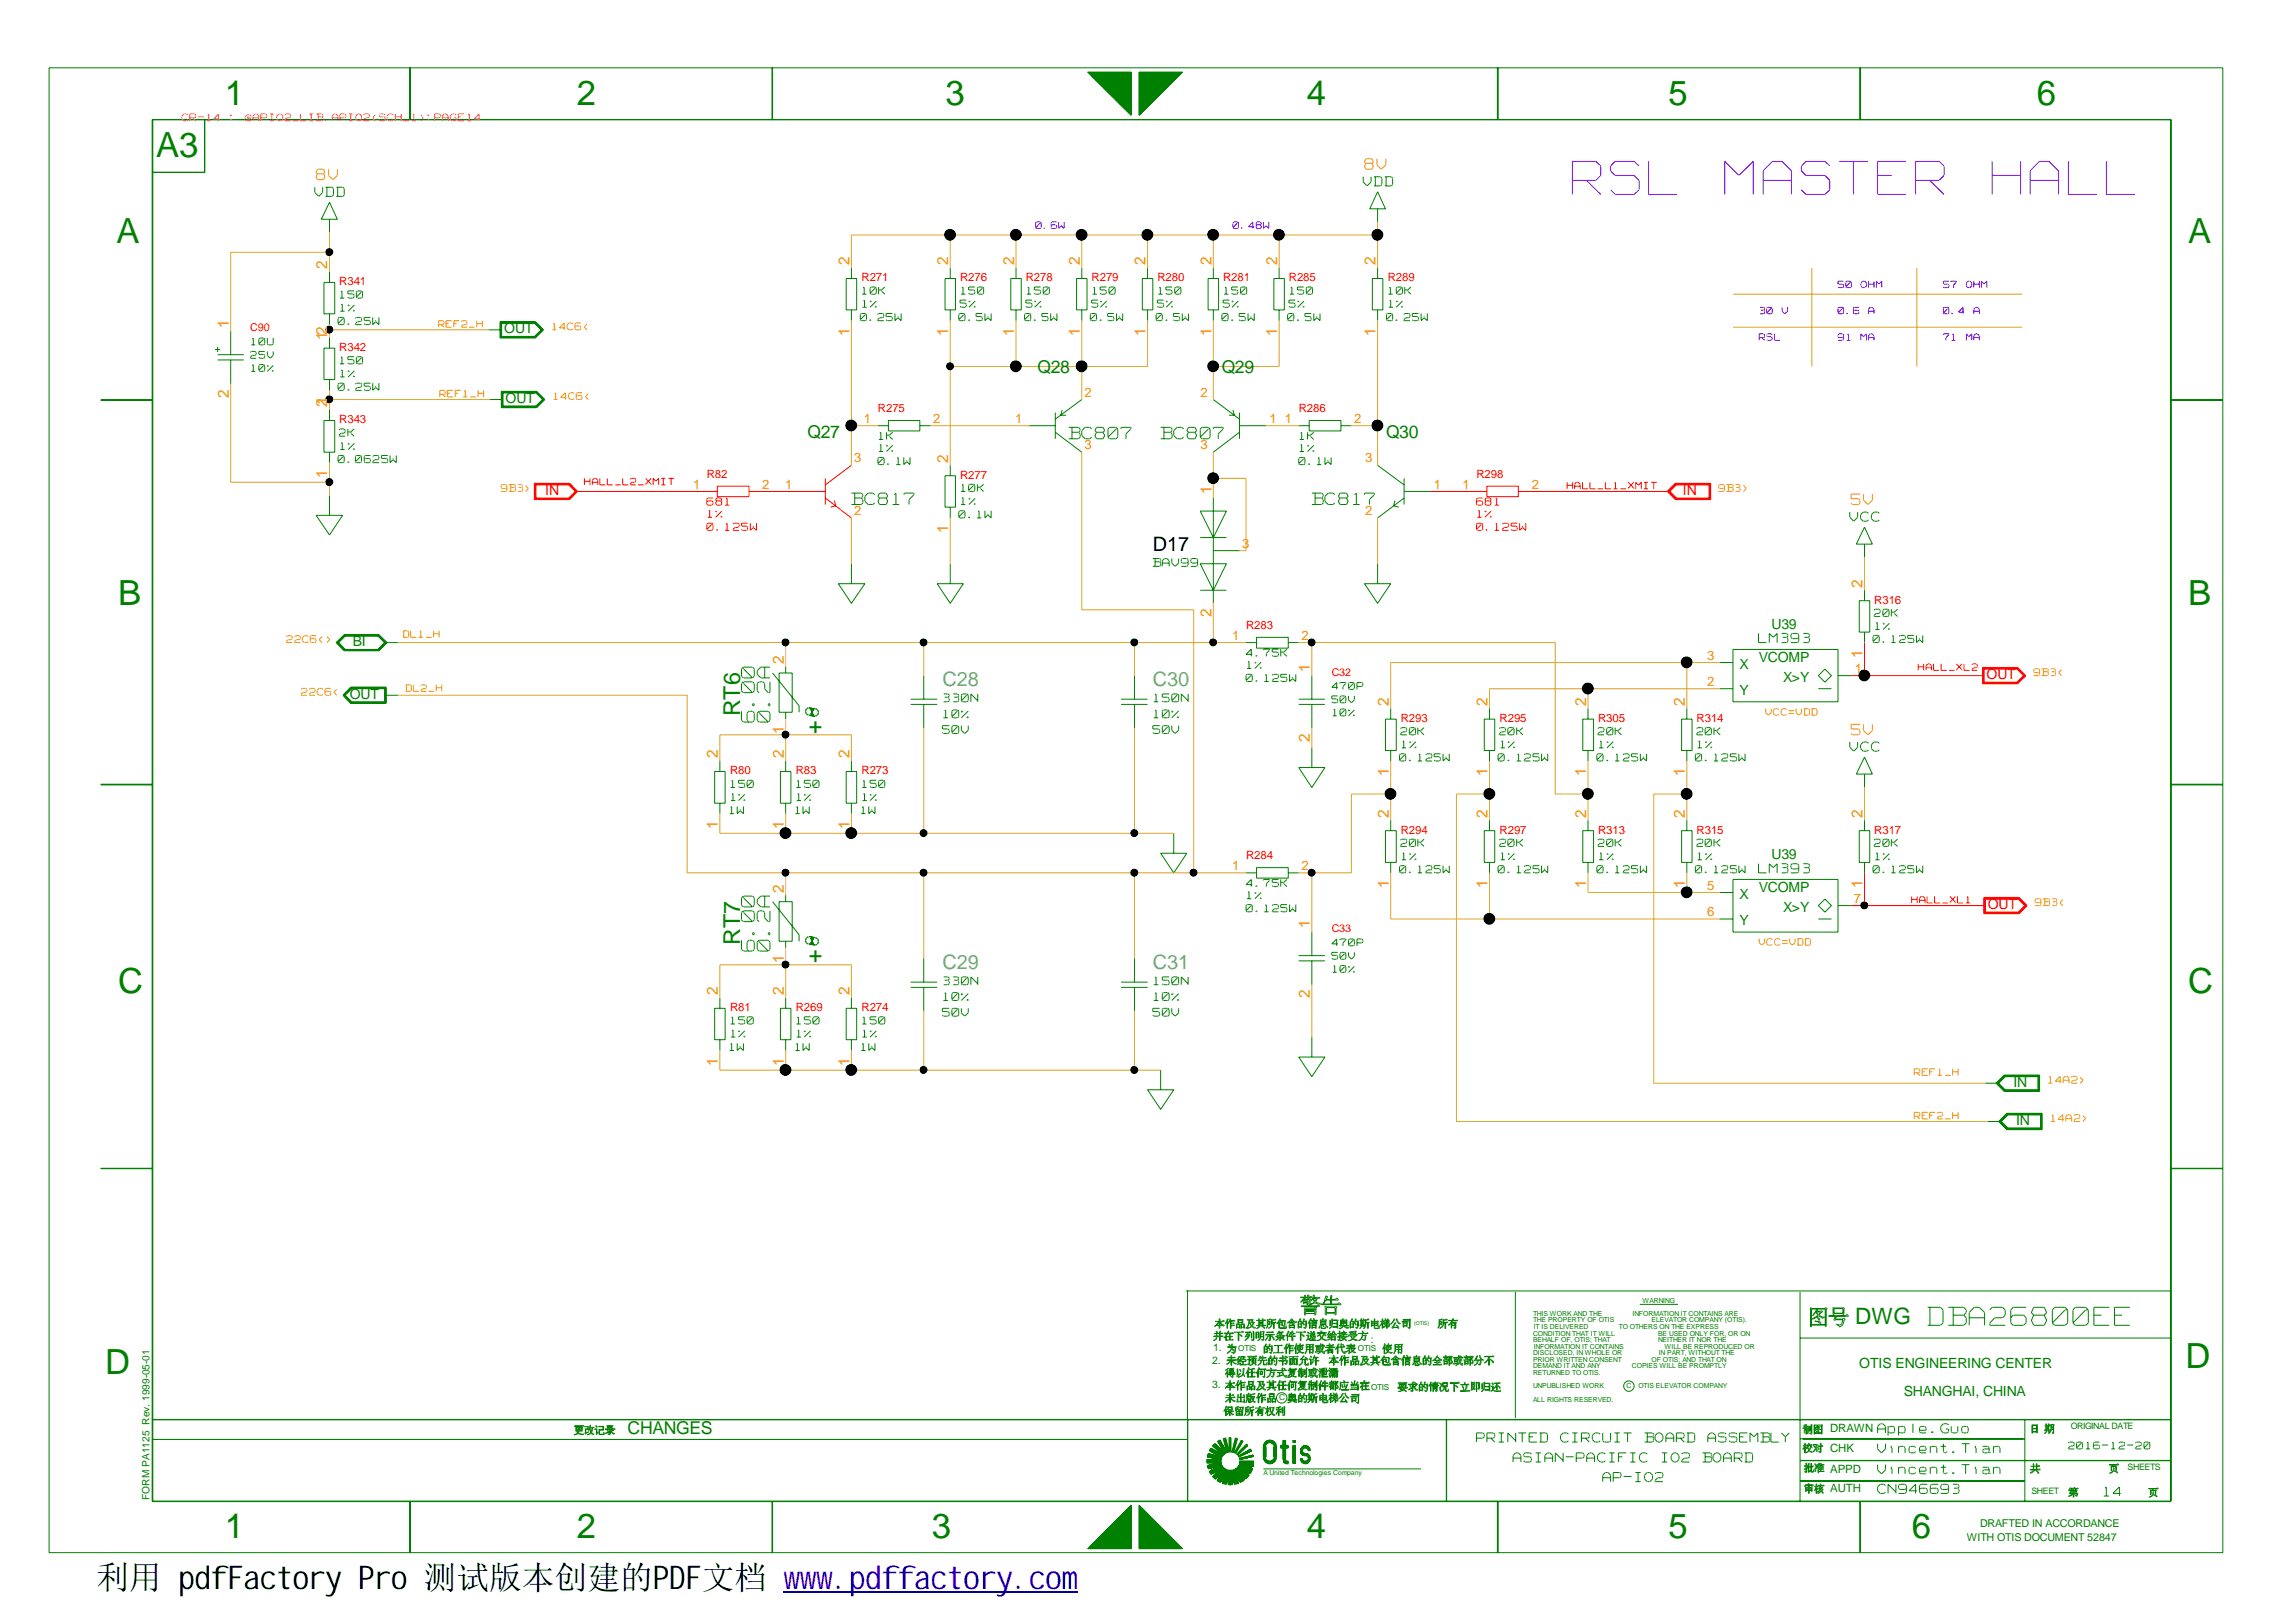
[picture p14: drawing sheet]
<svg xmlns="http://www.w3.org/2000/svg" width="297mm" height="210mm" viewBox="0 0 297 210" stroke-linecap="round" stroke-linejoin="round" font-family="sans-serif">
<defs><g id="words">
<text font-size="8.1" fill="#fff" x="203.4" y="26">RSL MASTER HALL</text>
<g font-size="4.5" fill="#008000">
<text x="29.1" y="13.6">1</text>
<text x="74.6" y="13.6">2</text>
<text x="122.3" y="13.6">3</text>
<text x="169.1" y="13.6">4</text>
<text x="215.9" y="13.6">5</text>
<text x="263.5" y="13.6">6</text>
<text x="20.2" y="20.4">A3</text>
<text x="15.1" y="31.4">A</text>
<text x="283.1" y="31.4">A</text>
<text x="15.3" y="78.2">B</text>
<text x="283.1" y="78.2">B</text>
<text x="15.3" y="128.5">C</text>
<text x="283.1" y="128.5">C</text>
<text x="13.6" y="177.8">D</text>
<text x="282.7" y="177.1">D</text>
<text x="29.1" y="199.1">1</text>
<text x="74.6" y="199.1">2</text>
<text x="120.6" y="199.1">3</text>
<text x="169.1" y="199.1">4</text>
<text x="215.9" y="199.1">5</text>
<text x="247.4" y="199.1">6</text>
</g>
<text font-size="4.4" fill="#fff" x="249.4" y="171.9">DBA26800EE</text>
<text font-size="4.2" x="12.5" y="205.6">利用 pdfFactory Pro 测试版本创建的PDF文档 www.pdffactory.com</text>
<g font-size="3.6" fill="#fff">
<text x="98.1" y="93.4" transform="rotate(-90 98.1 93.4)">6.00</text>
<text x="100.2" y="93.4" transform="rotate(-90 100.2 93.4)">0.2A</text>
<text x="98.1" y="123.1" transform="rotate(-90 98.1 123.1)">6.00</text>
<text x="100.2" y="123.1" transform="rotate(-90 100.2 123.1)">0.2A</text>
</g>
<g font-size="3" fill="#008000">
<text x="95.8" y="92.7" transform="rotate(-90 95.8 92.7)">RT6</text>
<text x="106.4" y="95" transform="rotate(-90 106.4 95)">+</text>
<text x="95.8" y="122.3" transform="rotate(-90 95.8 122.3)">RT7</text>
<text x="106.4" y="124.6" transform="rotate(-90 106.4 124.6)">+</text>
</g>
<text font-size="2.9" fill="#008000" x="240" y="171.3">DWG</text>
<g font-size="2.8" fill="#fff">
<text x="138.3" y="57">BC807</text>
<text x="150.2" y="57">BC807</text>
<text x="110.2" y="65.5">BC817</text>
<text x="169.7" y="65.5">BC817</text>
</g>
<g font-size="2.6" fill="#fff">
<text x="40.9" y="23.5">8V</text>
<text x="176.5" y="22.2">8V</text>
<text x="239.5" y="65.5">5V</text>
<text x="239.5" y="95.3">5V</text>
</g>
<text font-size="2.6" x="149.1" y="71.3">D17</text>
<g font-size="2.6" fill="#808080">
<text x="121.9" y="88.8">C28</text>
<text x="149.1" y="88.8">C30</text>
<text x="121.9" y="125.4">C29</text>
<text x="149.1" y="125.4">C31</text>
</g>
<g font-size="2.3" fill="#008000">
<text x="134.2" y="48.2">Q28</text>
<text x="158.1" y="48.2">Q29</text>
<text x="104.5" y="56.7">Q27</text>
<text x="179.3" y="56.7">Q30</text>
<text x="81.2" y="185.6">CHANGES</text>
</g>
<g font-size="2.2" fill="#fff">
<text x="40.7" y="25.6">VDD</text>
<text x="176.4" y="24.3">VDD</text>
<text x="239.3" y="67.7">VCC</text>
<text x="227.5" y="83.4">LM393</text>
<text x="239.3" y="97.4">VCC</text>
<text x="227.5" y="113.2">LM393</text>
<text x="242.9" y="185.6">Apple.Guo</text>
<text x="191" y="186.8">PRINTED</text>
<text x="195.7" y="189.4">ASIAN-PACIFIC</text>
<text x="201.8" y="186.8">CIRCUIT</text>
<text x="207.3" y="192">AP-IO2</text>
<text x="212.7" y="186.8">BOARD</text>
<text x="214.7" y="189.4">IO2 BOARD</text>
<text x="220.8" y="186.8">ASSEMBLY</text>
<text x="242.9" y="190.9">Vincent.Tian</text>
<text x="242.9" y="188.2">Vincent.Tian</text>
<text x="242.9" y="193.5">CN946693</text>
<text x="272.2" y="193.8">14</text>
</g>
<text font-size="2.1" fill="#008000" x="170.9" y="177.6">,</text>
<g font-size="2" fill="#ff8c00">
<text x="42.3" y="34.9" transform="rotate(-90 42.3 34.9)">2</text>
<text x="109.9" y="34.3" transform="rotate(-90 109.9 34.3)">2</text>
<text x="122.7" y="34.3" transform="rotate(-90 122.7 34.3)">2</text>
<text x="131.2" y="34.3" transform="rotate(-90 131.2 34.3)">2</text>
<text x="139.7" y="34.3" transform="rotate(-90 139.7 34.3)">2</text>
<text x="148.2" y="34.3" transform="rotate(-90 148.2 34.3)">2</text>
<text x="156.7" y="34.3" transform="rotate(-90 156.7 34.3)">2</text>
<text x="165.2" y="34.3" transform="rotate(-90 165.2 34.3)">2</text>
<text x="178" y="34.3" transform="rotate(-90 178 34.3)">2</text>
<text x="29.6" y="42.4" transform="rotate(-90 29.6 42.4)">1</text>
<text x="42.3" y="44" transform="rotate(-90 42.3 44)">12</text>
<text x="109.9" y="43.4" transform="rotate(-90 109.9 43.4)">1</text>
<text x="122.7" y="43.4" transform="rotate(-90 122.7 43.4)">1</text>
<text x="131.2" y="43.4" transform="rotate(-90 131.2 43.4)">1</text>
<text x="139.7" y="43.4" transform="rotate(-90 139.7 43.4)">1</text>
<text x="148.2" y="43.4" transform="rotate(-90 148.2 43.4)">1</text>
<text x="156.7" y="43.4" transform="rotate(-90 156.7 43.4)">1</text>
<text x="165.2" y="43.4" transform="rotate(-90 165.2 43.4)">1</text>
<text x="178" y="43.4" transform="rotate(-90 178 43.4)">1</text>
<text x="29.6" y="51.4" transform="rotate(-90 29.6 51.4)">2</text>
<text x="42.3" y="52.7" transform="rotate(-90 42.3 52.7)">21</text>
<text x="122.7" y="59.9" transform="rotate(-90 122.7 59.9)">2</text>
<text x="42.3" y="61.8" transform="rotate(-90 42.3 61.8)">1</text>
<text x="156.7" y="64" transform="rotate(-90 156.7 64)">1</text>
<text x="122.7" y="69" transform="rotate(-90 122.7 69)">1</text>
<text x="241" y="76" transform="rotate(-90 241 76)">2</text>
<text x="156.7" y="79.9" transform="rotate(-90 156.7 79.9)">2</text>
<text x="101.4" y="85.9" transform="rotate(-90 101.4 85.9)">2</text>
<text x="169.5" y="87" transform="rotate(-90 169.5 87)">1</text>
<text x="241" y="85.1" transform="rotate(-90 241 85.1)">1</text>
<text x="101.4" y="95" transform="rotate(-90 101.4 95)">1</text>
<text x="179.7" y="91.3" transform="rotate(-90 179.7 91.3)">2</text>
<text x="192.4" y="91.3" transform="rotate(-90 192.4 91.3)">2</text>
<text x="205.2" y="91.3" transform="rotate(-90 205.2 91.3)">2</text>
<text x="218" y="91.3" transform="rotate(-90 218 91.3)">2</text>
<text x="92.9" y="98.1" transform="rotate(-90 92.9 98.1)">2</text>
<text x="101.4" y="98.1" transform="rotate(-90 101.4 98.1)">2</text>
<text x="109.9" y="98.1" transform="rotate(-90 109.9 98.1)">2</text>
<text x="169.5" y="96" transform="rotate(-90 169.5 96)">2</text>
<text x="179.7" y="100.5" transform="rotate(-90 179.7 100.5)">1</text>
<text x="192.4" y="100.5" transform="rotate(-90 192.4 100.5)">1</text>
<text x="205.2" y="100.5" transform="rotate(-90 205.2 100.5)">1</text>
<text x="218" y="100.5" transform="rotate(-90 218 100.5)">1</text>
<text x="92.9" y="107.3" transform="rotate(-90 92.9 107.3)">1</text>
<text x="101.4" y="107.3" transform="rotate(-90 101.4 107.3)">1</text>
<text x="109.9" y="107.3" transform="rotate(-90 109.9 107.3)">1</text>
<text x="179.7" y="105.8" transform="rotate(-90 179.7 105.8)">2</text>
<text x="192.4" y="105.8" transform="rotate(-90 192.4 105.8)">2</text>
<text x="205.2" y="105.8" transform="rotate(-90 205.2 105.8)">2</text>
<text x="218" y="105.8" transform="rotate(-90 218 105.8)">2</text>
<text x="241" y="105.8" transform="rotate(-90 241 105.8)">2</text>
<text x="101.4" y="115.5" transform="rotate(-90 101.4 115.5)">2</text>
<text x="179.7" y="114.9" transform="rotate(-90 179.7 114.9)">1</text>
<text x="192.4" y="114.9" transform="rotate(-90 192.4 114.9)">1</text>
<text x="205.2" y="114.9" transform="rotate(-90 205.2 114.9)">1</text>
<text x="218" y="114.9" transform="rotate(-90 218 114.9)">1</text>
<text x="241" y="114.9" transform="rotate(-90 241 114.9)">1</text>
<text x="101.4" y="124.6" transform="rotate(-90 101.4 124.6)">1</text>
<text x="169.5" y="120.2" transform="rotate(-90 169.5 120.2)">1</text>
<text x="92.9" y="128.8" transform="rotate(-90 92.9 128.8)">2</text>
<text x="101.4" y="128.8" transform="rotate(-90 101.4 128.8)">2</text>
<text x="109.9" y="128.8" transform="rotate(-90 109.9 128.8)">2</text>
<text x="169.5" y="129.2" transform="rotate(-90 169.5 129.2)">2</text>
<text x="92.9" y="137.9" transform="rotate(-90 92.9 137.9)">1</text>
<text x="101.4" y="137.9" transform="rotate(-90 101.4 137.9)">1</text>
<text x="109.9" y="137.9" transform="rotate(-90 109.9 137.9)">1</text>
</g>
<g font-size="1.9" fill="#fff">
<text x="149.1" y="73.5">BAV99</text>
<text x="121.9" y="95.1">50V</text>
<text x="121.9" y="91">330N</text>
<text x="122" y="93.1">10%</text>
<text x="149.1" y="95.1">50V</text>
<text x="149.3" y="93.1">10%</text>
<text x="149.3" y="91">150N</text>
<text x="121.9" y="127.6">330N</text>
<text x="121.9" y="131.7">50V</text>
<text x="122" y="129.6">10%</text>
<text x="149.1" y="131.7">50V</text>
<text x="149.3" y="127.6">150N</text>
<text x="149.3" y="129.6">10%</text>
</g>
<g font-size="1.8" fill="#fff">
<text x="44" y="38.7">150</text>
<text x="44" y="40.4">1%</text>
<text x="111.3" y="41.7">0.25W</text>
<text x="111.5" y="38.2">10K</text>
<text x="111.6" y="39.9">1%</text>
<text x="124" y="41.7">0.5W</text>
<text x="124.2" y="39.9">5%</text>
<text x="124.3" y="38.2">150</text>
<text x="132.5" y="41.7">0.5W</text>
<text x="132.7" y="39.9">5%</text>
<text x="132.8" y="38.2">150</text>
<text x="141.1" y="41.7">0.5W</text>
<text x="141.2" y="39.9">5%</text>
<text x="141.4" y="38.2">150</text>
<text x="149.6" y="41.7">0.5W</text>
<text x="149.7" y="39.9">5%</text>
<text x="149.9" y="38.2">150</text>
<text x="158.1" y="41.7">0.5W</text>
<text x="158.2" y="39.9">5%</text>
<text x="158.4" y="38.2">150</text>
<text x="166.6" y="41.7">0.5W</text>
<text x="166.8" y="39.9">5%</text>
<text x="166.9" y="38.2">150</text>
<text x="179.4" y="41.7">0.25W</text>
<text x="179.6" y="38.2">10K</text>
<text x="179.7" y="39.9">1%</text>
<text x="43.7" y="42.2">0.25W</text>
<text x="44" y="47.3">150</text>
<text x="43.7" y="50.7">0.25W</text>
<text x="44" y="49">1%</text>
<text x="43.9" y="56.6">2K</text>
<text x="44" y="58.3">1%</text>
<text x="113.7" y="57">1K</text>
<text x="113.7" y="58.6">1%</text>
<text x="168.1" y="57">1K</text>
<text x="168.1" y="58.6">1%</text>
<text x="43.7" y="60">0.0625W</text>
<text x="91.4" y="65.5">681</text>
<text x="113.6" y="60.3">0.1W</text>
<text x="124.3" y="65.5">1%</text>
<text x="124.3" y="63.8">10K</text>
<text x="168" y="60.3">0.1W</text>
<text x="191" y="65.5">681</text>
<text x="91.4" y="68.8">0.125W</text>
<text x="91.6" y="67.1">1%</text>
<text x="124" y="67.2">0.1W</text>
<text x="191" y="68.8">0.125W</text>
<text x="191.1" y="67.1">1%</text>
<text x="242.3" y="83.3">0.125W</text>
<text x="242.4" y="79.9">20K</text>
<text x="242.6" y="81.6">1%</text>
<text x="161.2" y="88.4">0.125W</text>
<text x="161.2" y="85.1">4.75K</text>
<text x="161.3" y="86.7">1%</text>
<text x="181.2" y="95.3">20K</text>
<text x="194" y="95.3">20K</text>
<text x="206.7" y="95.3">20K</text>
<text x="219.5" y="95.3">20K</text>
<text x="181.1" y="98.7">0.125W</text>
<text x="181.4" y="97">1%</text>
<text x="193.8" y="98.7">0.125W</text>
<text x="194.1" y="97">1%</text>
<text x="206.6" y="98.7">0.125W</text>
<text x="206.9" y="97">1%</text>
<text x="219.3" y="98.7">0.125W</text>
<text x="219.6" y="97">1%</text>
<text x="94.4" y="105.5">1W</text>
<text x="94.5" y="102.1">150</text>
<text x="94.6" y="103.8">1%</text>
<text x="102.9" y="105.5">1W</text>
<text x="103" y="102.1">150</text>
<text x="103.1" y="103.8">1%</text>
<text x="111.4" y="105.5">1W</text>
<text x="111.5" y="102.1">150</text>
<text x="111.6" y="103.8">1%</text>
<text x="181.1" y="113.1">0.125W</text>
<text x="181.2" y="109.7">20K</text>
<text x="181.4" y="111.4">1%</text>
<text x="193.8" y="113.1">0.125W</text>
<text x="194" y="109.7">20K</text>
<text x="194.1" y="111.4">1%</text>
<text x="206.6" y="113.1">0.125W</text>
<text x="206.7" y="109.7">20K</text>
<text x="206.9" y="111.4">1%</text>
<text x="219.3" y="113.1">0.125W</text>
<text x="219.5" y="109.7">20K</text>
<text x="219.6" y="111.4">1%</text>
<text x="242.3" y="113.1">0.125W</text>
<text x="242.4" y="109.7">20K</text>
<text x="242.6" y="111.4">1%</text>
<text x="161.2" y="118.2">0.125W</text>
<text x="161.2" y="114.9">4.75K</text>
<text x="161.3" y="116.5">1%</text>
<text x="94.4" y="136.1">1W</text>
<text x="94.5" y="132.7">150</text>
<text x="94.6" y="134.4">1%</text>
<text x="102.9" y="136.1">1W</text>
<text x="103" y="132.7">150</text>
<text x="103.1" y="134.4">1%</text>
<text x="111.4" y="136.1">1W</text>
<text x="111.5" y="132.7">150</text>
<text x="111.6" y="134.4">1%</text>
</g>
<g font-size="1.8" fill="#008000">
<text x="65.2" y="43.2">OUT</text>
<text x="65.4" y="52.2">OUT</text>
<text x="45.6" y="83.6">BI</text>
<text x="229.2" y="81.4">U39</text>
<text x="225" y="89.9">Y</text>
<text x="225" y="86.5">X</text>
<text x="227.5" y="85.7">VCOMP</text>
<text x="230.7" y="88.2">X&gt;Y</text>
<text x="45.3" y="90.4">OUT</text>
<text x="229.2" y="111.2">U39</text>
<text x="225" y="119.7">Y</text>
<text x="225" y="116.3">X</text>
<text x="227.5" y="115.5">VCOMP</text>
<text x="230.7" y="118">X&gt;Y</text>
<text x="260.5" y="140.6">IN</text>
<text x="260.8" y="145.6">IN</text>
<text x="240.5" y="177.1">OTIS ENGINEERING CENTER</text>
<text x="246.3" y="180.7">SHANGHAI, CHINA</text>
</g>
<g font-size="1.8" fill="#f00">
<text x="70.5" y="64.1">IN</text>
<text x="217.7" y="64.1">IN</text>
<text x="257" y="87.9">OUT</text>
<text x="257.2" y="117.7">OUT</text>
</g>
<g font-size="1.7" fill="#fff">
<text x="23.5" y="15.8">CR-14</text>
<text x="29.6" y="15.8">: @APIO2_LIB.APIO2(SCH_1):PAGE14</text>
<text x="32.4" y="46.5">25V</text>
<text x="32.5" y="44.8">10U</text>
<text x="71.5" y="42.8">14C6&lt;</text>
<text x="32.5" y="48.2">10%</text>
<text x="71.6" y="51.8">14C6&lt;</text>
<text x="64.8" y="63.7">9B3&gt;</text>
<text x="222.3" y="63.7">9B3&gt;</text>
<text x="37" y="83.3">22C6&lt;&gt;</text>
<text x="172.3" y="89.4">470P</text>
<text x="263.1" y="87.6">9B3&lt;</text>
<text x="38.9" y="90.1">22C6&lt;</text>
<text x="172.3" y="91.1">50V</text>
<text x="172.4" y="92.8">10%</text>
<text x="263.3" y="117.3">9B3&lt;</text>
<text x="172.3" y="122.6">470P</text>
<text x="172.3" y="124.3">50V</text>
<text x="172.4" y="126">10%</text>
<text x="265" y="140.3">14A2&gt;</text>
<text x="265.3" y="145.3">14A2&gt;</text>
<text x="267.6" y="187.7">2016-12-20</text>
</g>
<g font-size="1.7" fill="#ff8c00">
<text x="140.3" y="51.3">2</text>
<text x="155.3" y="51.3">2</text>
<text x="110.5" y="59.8">3</text>
<text x="111.8" y="54.7">1</text>
<text x="120.7" y="54.7">2</text>
<text x="131.3" y="54.7">1</text>
<text x="140.3" y="58.1">3</text>
<text x="155.3" y="58.1">3</text>
<text x="164.3" y="54.7">1</text>
<text x="166.2" y="54.7">1</text>
<text x="175.2" y="54.7">2</text>
<text x="176.6" y="59.8">3</text>
<text x="89.7" y="63.2">1</text>
<text x="98.6" y="63.2">2</text>
<text x="101.6" y="63.2">1</text>
<text x="185.5" y="63.2">1</text>
<text x="189.2" y="63.2">1</text>
<text x="198.2" y="63.2">2</text>
<text x="110.5" y="66.6">2</text>
<text x="160.7" y="70.9">3</text>
<text x="176.6" y="66.6">2</text>
<text x="159.4" y="82.8">1</text>
<text x="168.4" y="82.8">2</text>
<text x="220.9" y="88.7">2</text>
<text x="220.9" y="85.4">3</text>
<text x="239.9" y="87.1">1</text>
<text x="159.4" y="112.6">1</text>
<text x="168.4" y="112.6">2</text>
<text x="220.9" y="118.5">6</text>
<text x="220.9" y="115.1">5</text>
<text x="239.8" y="116.8">7</text>
</g>
<g font-size="1.6" fill="#fff">
<text x="134" y="29.7">0.6W</text>
<text x="159.5" y="29.7">0.48W</text>
<text x="227.6" y="40.7">30</text>
<text x="230.5" y="40.7">V</text>
<text x="237.8" y="37.4">50 OHM</text>
<text x="237.8" y="40.7">0.6</text>
<text x="241.7" y="40.7">A</text>
<text x="251.4" y="37.4">57 OHM</text>
<text x="251.4" y="40.7">0.4</text>
<text x="255.3" y="40.7">A</text>
<text x="56.7" y="42.5">REF2_H</text>
<text x="227.6" y="44.2">RSL</text>
<text x="237.8" y="44.2">91</text>
<text x="240.7" y="44.2">MA</text>
<text x="251.4" y="44.2">71</text>
<text x="254.3" y="44.2">MA</text>
<text x="56.9" y="51.5">REF1_H</text>
<text x="75.6" y="62.9">HALL_L2_XMIT</text>
<text x="202.7" y="63.4">HALL_L1_XMIT</text>
<text x="52.2" y="82.6">DL1_H</text>
<text x="52.5" y="89.6">DL2_H</text>
<text x="248.2" y="86.9">HALL_XL2</text>
<text x="228.4" y="92.7">VCC=VDD</text>
<text x="247.3" y="117">HALL_XL1</text>
<text x="227.6" y="122.4">VCC=VDD</text>
<text x="247.6" y="139.3">REF1_H</text>
<text x="247.6" y="144.9">REF2_H</text>
</g>
<g font-size="1.5" fill="#f00">
<text x="43.9" y="36.9">R341</text>
<text x="111.5" y="36.4">R271</text>
<text x="124.2" y="36.4">R276</text>
<text x="132.7" y="36.4">R278</text>
<text x="141.2" y="36.4">R279</text>
<text x="149.7" y="36.4">R280</text>
<text x="158.2" y="36.4">R281</text>
<text x="166.8" y="36.4">R285</text>
<text x="179.5" y="36.4">R289</text>
<text x="43.9" y="45.4">R342</text>
<text x="113.6" y="53.4">R275</text>
<text x="168" y="53.4">R286</text>
<text x="43.9" y="54.8">R343</text>
<text x="91.4" y="61.9">R82</text>
<text x="124.2" y="61.9">R277</text>
<text x="191" y="61.9">R298</text>
<text x="161.2" y="81.5">R283</text>
<text x="242.5" y="78.1">R316</text>
<text x="181.2" y="93.4">R293</text>
<text x="194" y="93.4">R295</text>
<text x="206.8" y="93.4">R305</text>
<text x="219.5" y="93.4">R314</text>
<text x="94.4" y="100.2">R80</text>
<text x="103" y="100.2">R83</text>
<text x="111.5" y="100.2">R273</text>
<text x="181.2" y="107.9">R294</text>
<text x="194" y="107.9">R297</text>
<text x="206.8" y="107.9">R313</text>
<text x="219.5" y="107.9">R315</text>
<text x="242.5" y="107.9">R317</text>
<text x="161.2" y="111.2">R284</text>
<text x="94.4" y="130.9">R81</text>
<text x="103" y="130.9">R269</text>
<text x="111.5" y="130.9">R274</text>
</g>
<g font-size="1.5" fill="#008000">
<text x="236.8" y="185.3">DRAWN</text>
<text x="236.8" y="187.9">CHK</text>
<text x="236.8" y="190.6">APPD</text>
<text x="236.8" y="193.1">AUTH</text>
</g>
<g font-size="1.4" fill="#f00">
<text x="32.4" y="42.9">C90</text>
<text x="172.3" y="87.5">C32</text>
<text x="172.3" y="120.7">C33</text>
</g>
<g font-size="1.4" fill="#008000">
<text x="177.3" y="173.8">:</text>
<text x="156.8" y="176.5">2.</text>
<text x="156.8" y="179.6">3.</text>
<text x="156.9" y="174.9">1.</text>
<text x="256.2" y="197.7">DRAFTED IN ACCORDANCE</text>
<text x="254.5" y="199.4">WITH OTIS DOCUMENT 52847</text>
</g>
<text font-size="1.3" fill="#008000" x="19.3" y="194.1" transform="rotate(-90 19.3 194.1)">FORM PA1125 Rev. 1999-05-01</text>
<g font-size="1.1" fill="#008000">
<text x="160.2" y="174.9">OTIS</text>
<text x="175.7" y="174.9">OTIS</text>
<text x="177.4" y="179.8">OTIS</text>
<text x="165.5" y="181.2">C</text>
<text x="267.9" y="184.9">ORIGINAL DATE</text>
<text x="275.3" y="190.2">SHEETS</text>
<text x="262.8" y="193.4">SHEET</text>
</g>
<g font-size=".9" fill="#008000">
<text x="198.3" y="172.9">CONDITION THAT IT WILL</text>
<text x="198.3" y="173.7">BEHALF OF, OTIS; THAT</text>
<text x="198.3" y="171.1">THE PROPERTY OF OTIS</text>
<text x="198.3" y="170.3">THIS WORK AND THE</text>
<text x="198.4" y="172">IT IS DELIVERED</text>
<text x="209.4" y="172">TO OTHERS ON THE EXPRESS</text>
<text x="211.2" y="170.3">INFORMATION IT CONTAINS ARE</text>
<text x="212.5" y="168.6">WARNING</text>
<text x="213.7" y="171.1">ELEVATOR COMPANY (OTIS).</text>
<text x="214.5" y="172.9">BE USED ONLY FOR, OR ON</text>
<text x="214.5" y="173.7">NEITHER IT NOR THE</text>
<text x="198.3" y="176.2">PRIOR WRITTEN CONSENT</text>
<text x="198.3" y="175.4">DISCLOSED, IN WHOLE OR</text>
<text x="198.3" y="177.9">RETURNED TO OTIS.</text>
<text x="198.3" y="177.1">DEMAND IT AND ANY</text>
<text x="198.3" y="179.6">UNPUBLISHED WORK</text>
<text x="198.4" y="174.6">INFORMATION IT CONTAINS</text>
<text x="210.4" y="179.6">C</text>
<text x="211.1" y="177.1">COPIES WILL BE PROMPTLY</text>
<text x="212" y="179.6">OTIS ELEVATOR COMPANY</text>
<text x="213.7" y="176.2">OF OTIS; AND THAT ON</text>
<text x="214.6" y="175.4">IN PART, WITHOUT THE</text>
<text x="215.3" y="174.6">WILL BE REPRODUCED OR</text>
<text x="198.3" y="181.4">ALL RIGHTS RESERVED.</text>
<text x="163.4" y="190.9">A United Technologies Company</text>
</g>
<text font-size=".7" fill="#008000" x="183" y="171.5">(OTIS)</text>
</g></defs>
<path d="M23.5 15.7h37.4" fill="none" stroke="#fff" stroke-width=".18"/>
<g fill="none" stroke="#ff8c00" stroke-width=".13">
<path d="M41.1 21.9l-.2 .4 .2 .2-.2 .4 .2 .4M41.1 21.9h.7M41.1 22.5h.7M41.1 23.3h.7M41.9 21.9l.1 .4-.1 .2 .1 .4-.1 .4M42.5 22.7l.5 .5M42.5 21.9v.8M43.6 21.9v.8M43.6 22.7l-.5 .6M176.7 20.5l-.2 .4 .2 .2-.2 .4 .2 .4M176.7 21.9h.8M176.7 20.5h.8"/>
<path d="M176.7 21.1h.8M177.5 20.5l.2 .4-.2 .2 .2 .4-.2 .4M178.1 21.4l.5 .5M178.1 20.5v.8M179.3 20.5v.8M179.3 21.4l-.6 .5M56.7 41.5h.6M56.7 41.5v.8M56.8 42h.5M56.9 50.5h.5M56.9 50.6v.8M56.9 51h.5"/>
<path d="M57.1 42.1l.3 .2M57.3 51.1l.3 .3M57.3 41.5l.1 .1M57.4 41.9l-.1 .1M57.4 41.7v.1M57.5 50.5l.1 .1M57.6 50.9l-.1 .1M57.6 50.7v.2M57.7 41.5h.7M57.7 41.5v.8M57.7 41.9h.3M57.7 42.3h.7"/>
<path d="M57.9 50.5h.7M57.9 50.6v.8M57.9 50.9h.3M57.9 51.4h.7M58.7 41.5h.7M58.7 41.5v.8M58.8 41.9h.3M58.9 50.5h.7M58.9 50.6v.8M58.9 50.9h.3M59.7 42.3h.1M59.7 42.3h.7"/>
<path d="M59.8 41.5l-.1 .1M59.8 41.5h.4M59.9 42l-.2 .3M59.9 42h.3M59.9 51.4h.6M60.2 50.5l-.1 .1M60.2 50.6v.7M60.3 41.5l.1 .1M60.4 41.7v.1M60.4 41.9l-.1 .1M60.7 42.3h.7M60.8 51.4h.8"/>
<path d="M61.7 41.5v.8M61.7 41.9h.7M61.8 50.5v.9M61.9 50.9h.6M62.4 41.5v.8M62.6 50.5v.9M71.5 42.7h.5M71.6 51.7h.5M71.7 41.8l-.1 .1M71.7 41.8v.8M71.9 50.8l-.1 .1M71.9 50.9v.8"/>
<path d="M72.4 42.4h.7M72.6 51.4h.7M73 41.8v.9M73 41.8l-.7 .6M73.2 50.9v.8M73.2 50.8l-.7 .6M73.4 42.1v.3M73.4 42.4l.2 .3M73.5 51.1v.3M73.5 51.4l.3 .3M73.6 41.8l-.2 .3M73.7 41.8h.3"/>
<path d="M73.7 42.7h.3M73.8 50.8l-.3 .3M73.8 50.8h.3M73.8 51.7h.3M74 41.8l.1 .1M74.1 42.6l-.1 .1M74.2 50.8l.1 .1M74.3 51.6l-.1 .1M74.4 42.6l.1 .1M74.4 42v.5M74.5 42.2l-.1 .1M74.5 41.8l-.1 .1"/>
<path d="M74.5 41.8h.6M74.5 42.7h.5M74.5 51.6l.2 .1M74.5 42.2h.5M74.5 51v.5M74.7 51.2l-.1 .1M74.7 50.8l-.2 .1M74.7 50.8h.6M74.7 51.7h.4M74.7 51.2h.4M75 42.2l.1 .1M75.1 42.3v.2"/>
<path d="M75.1 42.6l-.1 .1M75.2 51.2l.1 .1M75.3 51.4v.1M75.3 51.6l-.1 .1M75.6 42.3l.3 .4M75.7 51.3l.4 .4M75.9 41.9l-.3 .4M76.1 50.9l-.3 .4M64.8 63.1l.1 .1M64.8 62.9v.1M64.8 63.6h.6M64.9 62.7l-.1 .1"/>
<path d="M65 62.7h.4M65 63.2h.4M65.4 62.7l.2 .1M65.5 63.1l-.1 .1M65.6 63.5l-.2 .1M65.6 62.9v.5M65.8 63.6h.7M65.8 62.7h.7M66.1 62.8v.8M66.1 63.1h.4M66.6 62.7l.1 .1M66.6 63.1l.1 .1"/>
<path d="M66.7 63h-.1M66.7 62.9h.1M66.7 63.3v.1M66.7 63.5l-.1 .1M67 63.6h.4M67 62.7h.4M67.1 63.1h.3M67.5 62.7l.1 .1M67.5 63.1l.1 .1M67.6 62.9h.1M67.6 63.3v.1M67.6 63.5l-.1 .1"/>
<path d="M67.6 63l-.1 .1M68 62.8l.4 .4M68.3 63.3l-.3 .3M222.3 63.1l.2 .1M222.3 62.9v.1M222.3 63.6h.6M222.5 62.7l-.2 .1M222.5 62.7h.4M222.5 63.2h.4M223 62.7l.1 .1M223.1 63.1l-.1 .1M223.1 63.5l-.1 .1"/>
<path d="M223.1 62.9v.5M223.4 63.6h.7M223.4 62.7h.7M223.6 62.8v.8M223.6 63.1h.5M224.1 62.7l.1 .1M224.1 63.1l.1 .1M224.2 63h.1M224.2 62.9h.1M224.2 63.3v.1M224.2 63.5l-.1 .1M224.5 63.6h.5"/>
<path d="M224.5 62.7h.5M224.6 63.1h.4M225 62.7l.1 .1M225 63.1l.1 .1M225.1 62.9h.1M225.1 63.3v.1M225.1 63.5l-.1 .1M225.1 63l-.1 .1M225.6 62.8l.3 .4M225.9 63.3l-.3 .3M239.5 65.1l.1 .2M239.5 63.9v.6"/>
<path d="M239.5 64.5h.9M239.5 63.9h1.1M239.7 65.3h.7M240.5 64.5l.1 .2M240.6 64.8v.3M240.6 65.1l-.1 .2M241.1 63.9v.8M241.1 64.7l.5 .5M242.2 63.9v.8M242.2 64.7l-.6 .6M37 83.1v.1M37.1 83.2h.7"/>
<path d="M37.2 82.3l-.2 .1M37.2 82.3h.4M37.3 82.8l-.3 .2M37.3 82.8h.3M37.7 82.3l.1 .1M37.8 82.4v.2M37.8 82.6l-.1 .2M38.1 83.1v.1M38.1 83.2h.8M38.2 82.3l-.1 .1M38.3 82.3h.4M38.4 82.8l-.3 .2"/>
<path d="M38.4 82.8h.3M38.7 82.3l.2 .1M38.9 82.4v.2M38.9 82.6l-.2 .2M38.9 89.9v.1M39 90h.7M39.1 89.1l-.2 .1M39.1 89.1h.4M39.1 82.6v.3M39.1 82.9l.3 .3M39.2 89.6l-.3 .2M39.2 89.6h.3"/>
<path d="M39.4 82.3l-.3 .2M39.4 82.3h.3M39.4 83.2h.3M39.6 89.1l.1 .1M39.7 89.3v.1M39.7 89.5l-.1 .1M39.8 82.3l.1 .1M39.9 83l-.1 .2M40 89.9v.1M40 90h.8M40.1 89.1l-.1 .1M40.1 83l.2 .2"/>
<path d="M40.1 82.4v.6M40.2 89.1h.4M40.3 82.6l-.1 .1M40.3 82.3l-.2 .1M40.3 89.6l-.3 .2M40.3 89.6h.3M40.3 82.3h.6M40.3 83.2h.4M40.3 82.6h.4M40.6 89.1l.2 .1M40.8 89.3v.1M40.8 89.5l-.2 .1"/>
<path d="M40.8 82.6l.1 .2M40.9 82.8v.2M40.9 83l-.1 .2M41 89.4v.3M41 89.7l.3 .3M41.3 89.1l-.3 .2M41.3 82.8l.4 .4M41.3 89.1h.3M41.3 90h.3M41.7 89.1l.1 .1M41.7 82.4l-.4 .3M41.8 89.8l-.1 .2"/>
<path d="M42 89.8l.2 .2M42 89.3v.5M42.2 89.5h-.1M42.2 89.1l-.2 .1M42.2 89.1h.6M42.2 90h.4M42.2 89.5h.4M42.3 82.4l.4 .4M42.6 82.8l-.3 .4M42.7 89.5l.1 .1M42.8 89.6v.2M42.8 89.8l-.1 .2"/>
<path d="M43.2 89.6l.4 .4M43.6 89.2l-.4 .3M52.2 82.5h.5M52.2 81.6h.5M52.2 81.7v.7M52.5 89.5h.5M52.5 88.6h.5M52.6 88.7v.7M52.7 81.6l.2 .2M52.9 82.4l-.2 .1M52.9 81.8v.6M53.1 88.6l.1 .1"/>
<path d="M53.1 81.6v.9M53.2 82.5h.6M53.2 89.4l-.1 .1M53.2 88.8v.5M53.5 88.6v.9M53.5 89.5h.7M54.2 82.5h.5M54.4 81.7v.7M54.4 89.4v.1M54.4 81.6l-.1 .2M54.5 89.5h.7M54.5 88.6l-.1 .1"/>
<path d="M54.6 88.6h.4M54.7 89.1l-.3 .3M54.7 89.1h.3M55 88.6l.2 .1M55.1 82.5h.7M55.2 88.8v.2M55.2 89l-.2 .1M55.5 89.5h.7M56.1 81.6v.9M56.1 82h.7M56.4 88.6v.9M56.5 89h.6"/>
<path d="M56.8 81.6v.9M57.1 88.6v.9M228.4 92.2l.3 .3M228.4 91.7v.5M229.2 91.7v.5M229.2 92.2l-.4 .4M229.4 92v.3M229.4 92.3l.2 .3M229.6 91.7l-.2 .3M229.7 91.7h.3M229.7 92.6h.3M230 91.7l.1 .1"/>
<path d="M230.1 92.5l-.1 .1M230.4 92v.3M230.4 92.3l.2 .3M230.6 91.7l-.2 .3M230.7 91.7h.3M230.7 92.6h.3M231 91.7l.1 .1M231.1 92.5l-.1 .1M231.4 92h.7M231.4 92.3h.7M232.4 92.2l.3 .3M232.4 91.7v.5"/>
<path d="M233.1 91.7v.5M233.1 92.2l-.4 .4M233.4 91.7h.5M233.4 92.6h.5M233.5 91.8v.7M234 91.7l.1 .1M234.1 92.5l-.1 .1M234.1 91.9v.5M234.4 91.7h.5M234.4 92.6h.5M234.4 91.8v.7M234.9 91.7l.2 .1"/>
<path d="M235.1 92.5l-.2 .1M235.1 91.9v.5M239.5 94.9l.1 .2M239.5 93.7v.6M239.5 94.3h.9M239.5 93.7h1.1M239.7 95.1h.7M240.5 94.3l.1 .2M240.6 94.9l-.1 .2M240.6 94.6v.3M241.1 94.5l.5 .6M241.1 93.7v.8"/>
<path d="M242.2 93.7v.8M242.2 94.5l-.6 .6M263.1 86.9l.1 .2M263.1 86.7v.2M263.1 87.4h.6M263.2 86.5l-.1 .2M263.3 86.5h.4M263.3 87.1h.4M263.7 86.5l.2 .2M263.8 87l-.1 .1M263.9 87.3l-.2 .1M263.9 86.7v.6"/>
<path d="M264.1 87.4h.7M264.1 86.5h.7M264.4 86.6v.8M264.4 86.9h.4M264.9 86.5l.1 .2M264.9 86.9l.1 .2M265 86.8l-.1 .1M265 86.7v.1M265 87.1v.2M265 87.3l-.1 .1M265.3 87.4h.5M265.3 86.5h.5"/>
<path d="M265.4 86.9h.4M265.8 86.5l.1 .2M265.9 87v.1M265.9 86.7v.1M265.9 87.1v.2M265.9 87.3l-.1 .1M265.9 86.8l-.1 .1M266.3 87.1l.4 .3M266.7 86.7l-.3 .3M263.3 116.7l.1 .1M263.3 116.5v.1M263.3 117.2h.6"/>
<path d="M263.4 116.3l-.1 .1M263.4 116.3h.5M263.4 116.8h.5M263.9 116.3l.1 .1M264 116.7l-.1 .1M264 117.1l-.1 .1M264 116.5v.5M264.3 117.2h.7M264.3 116.3h.7M264.5 116.3v.9M264.6 116.7h.4M265 116.3l.2 .1"/>
<path d="M265 116.7l.2 .1M265.2 116.6h-.1M265.2 116.5h.1M265.2 116.9v.1M265.2 117.1l-.2 .1M265.5 117.2h.4M265.5 116.3h.4M265.6 116.7h.3M266 116.3l.1 .1M266 116.7l.1 .1M266.1 116.5h.1M266.1 116.9v.1"/>
<path d="M266.1 117.1l-.1 .1M266.1 116.6l-.1 .1M266.5 116.8l.4 .4M266.9 116.4l-.4 .4M227.6 122l.3 .3M227.6 121.5v.4M228.3 121.5v.4M228.3 122l-.4 .3M228.6 121.8v.3M228.6 122.1l.2 .2M228.8 121.5l-.2 .2M228.8 121.5h.3"/>
<path d="M228.8 122.3h.3M229.2 121.5l.1 .1M229.3 122.2l-.1 .1M229.6 121.8v.3M229.6 122.1l.2 .2M229.8 121.5l-.2 .2M229.8 121.5h.3M229.8 122.3h.3M230.2 121.5l.1 .1M230.3 122.2l-.1 .1M230.5 121.7h.8M230.5 122.1h.8"/>
<path d="M231.5 122l.3 .3M231.5 121.5v.4M232.2 121.5v.4M232.2 122l-.3 .3M232.5 121.5h.6M232.5 122.3h.6M232.6 121.5v.8M233.1 121.5l.2 .1M233.3 122.2l-.2 .1M233.3 121.6v.6M233.5 121.5h.6M233.5 122.3h.6"/>
<path d="M233.6 121.5v.8M234.1 121.5l.1 .1M234.2 122.2l-.1 .1M234.2 121.6v.6M247.6 138.4v.8M247.6 138.3h.6M247.7 138.8h.5M248 138.9l.4 .3M248.2 138.3l.2 .1M248.4 138.5v.2M248.4 138.7l-.2 .1M248.7 138.4v.8"/>
<path d="M248.7 138.3h.7M248.7 138.7h.3M248.7 139.2h.7M249.6 138.4v.8M249.6 138.3h.8M249.7 138.7h.3M250.7 139.2h.5M251 138.3l-.2 .1M251 138.4v.7M251.6 139.2h.7M252.6 138.3v.9M252.6 138.7h.7"/>
<path d="M253.3 138.3v.9M265.3 139.3l-.2 .1M265.3 139.3v.8M265.9 139.9h.8M266.5 139.3v.9M266.5 139.3l-.6 .6M266.9 139.6v.6M267 139.8h.6M267.2 139.3l-.3 .2M267.2 139.3h.2M267.4 139.3l.3 .2M267.7 139.6v.6"/>
<path d="M268.1 139.3l-.1 .1M268.1 139.3h.5M268.2 139.8l-.2 .3M268.3 139.8h.3M268.6 139.3l.1 .1M268.7 139.5v.1M268.7 139.7l-.1 .1M269.1 139.4l.4 .4M269.5 139.8l-.4 .4M247.6 143.9h.6M247.6 144v.8M247.7 144.5h.5"/>
<path d="M248 144.5l.4 .3M248.2 143.9l.2 .2M248.4 144.3l-.2 .2M248.4 144.1v.2M248.7 143.9h.7M248.7 144v.8M248.7 144.3h.3M248.7 144.8h.7M249.6 143.9h.8M249.6 144v.8M249.7 144.3h.3M250.6 144.8h.1"/>
<path d="M250.7 144.8h.6M250.7 143.9l-.1 .2M250.7 143.9h.5M250.8 144.5l-.2 .2M250.9 144.5h.3M251.2 143.9l.1 .2M251.3 144.1v.2M251.3 144.3l-.1 .2M251.6 144.8h.7M252.6 143.9v.9M252.6 144.3h.7M253.3 143.9v.9"/>
<path d="M265 140.2h.5M265.3 145.1h.6M265.6 144.2l-.1 .2M265.6 144.3v.8M266.3 144.9h.7M266.9 144.3v.8M266.9 144.2l-.7 .7M267.3 144.5v.6M267.3 144.8h.7M267.5 144.2l-.2 .3M267.5 144.2h.2M267.8 144.2l.2 .3"/>
<path d="M268 140.1v.1M268 144.5v.6M268 140.2h.7M268.3 145v.1M268.4 145.1h.7M268.4 144.2l-.1 .2M268.5 144.2h.4M268.6 144.8l-.3 .2M268.6 144.8h.3M268.9 144.2l.2 .2M269.1 144.4v.2M269.1 144.6l-.2 .2"/>
<path d="M269.5 144.4l.3 .4M269.8 144.8l-.3 .3"/>
</g>
<g fill="none" stroke="#008000" stroke-width=".13">
<path d="M6.3 8.8h281.3v192.1h-281.3zM19.7 15.5v178.8h261.1v-178.8M26.5 15.5v6.8M26.5 15.5v6.8h-6.8M53 8.8v6.7M53.1 8.8v6.7M99.9 8.8v6.7M140.7 9.3h5.6v5.6zM140.8 9.3v.1M140.9 9.3v.2M141 9.3v.2M141 9.3v.3"/>
<path d="M141.1 9.3v.4M141.2 9.3v.5M141.3 9.3v.6M141.4 9.3v.6M141.4 9.3v.7M141.5 9.3v.8M141.6 9.3v.9M141.6 9.3v1M141.7 9.3v1M141.8 9.3v1.1M141.9 9.3v1.1M141.9 9.3v1.2"/>
<path d="M141.9 9.3v1.3M142 9.3v1.3M142.1 9.3v1.4M142.2 9.3v1.5M142.2 9.3v1.6M142.3 9.3v1.6M142.4 9.3v1.6M142.4 9.3v1.7M142.5 9.3v1.8M142.6 9.3v1.8M142.6 9.3v1.9M142.7 9.3v2"/>
<path d="M142.8 9.3v2.1M142.9 9.3v2.1M142.9 9.3v2.2M143 9.3v2.3M143 9.3v2.4M143.1 9.3v2.4M143.2 9.3v2.5M143.3 9.3v2.5M143.3 9.3v2.6M143.3 9.3v2.7M143.4 9.3v2.7M143.5 9.3v2.8"/>
<path d="M143.6 9.3v2.9M143.7 9.3v3M143.8 9.3v3M143.8 9.3v3.1M143.8 9.3v3.2M143.9 9.3v3.2M144 9.3v3.3M144.1 9.3v3.4M144.2 9.3v3.5M144.3 9.3v3.5M144.3 9.3v3.6M144.4 9.3v3.7"/>
<path d="M144.5 9.3v3.8M144.6 9.3v3.9M144.7 9.3v3.9M144.7 9.3v4M144.8 9.3v4.1M144.9 9.3v4.2M144.9 9.3v4.3M145 9.3v4.3M145.1 9.3v4.4M145.2 9.3v4.4M145.2 9.3v4.5M145.2 9.3v4.6"/>
<path d="M145.3 9.3v4.6M145.4 9.3v4.7M145.5 9.3v4.8M145.5 9.3v4.9M145.6 9.3v4.9M145.7 9.3v4.9M145.7 9.3v5M145.8 9.3v5.1M145.9 9.3v5.1M145.9 9.3v5.2M146 9.3v5.3M146.1 9.3v5.4"/>
<path d="M146.2 9.3v5.4M146.2 9.3v5.5M146.3 9.3v5.6M147.4 9.3h5.6l-5.6 5.6zM147.4 9.3v5.6M147.5 9.3v5.5M147.5 9.3v5.4M147.6 9.3v5.4M147.7 9.3v5.4M147.7 9.3v5.3M147.8 9.3v5.2M147.9 9.3v5.1"/>
<path d="M148 9.3v5.1M148 9.3v5M148 9.3v4.9M148.1 9.3v4.9M148.2 9.3v4.9M148.2 9.3v4.8M148.3 9.3v4.8M148.3 9.3v4.7M148.4 9.3v4.6M148.5 9.3v4.6M148.5 9.3v4.5M148.5 9.3v4.4"/>
<path d="M148.6 9.3v4.4M148.7 9.3v4.3M148.8 9.3v4.3M148.8 9.3v4.2M148.9 9.3v4.1M149 9.3v4M149.1 9.3v3.9M149.2 9.3v3.8M149.3 9.3v3.7M149.4 9.3v3.7M149.4 9.3v3.6M149.4 9.3v3.5"/>
<path d="M149.5 9.3v3.5M149.6 9.3v3.5M149.6 9.3v3.4M149.7 9.3v3.3M149.8 9.3v3.2M149.9 9.3v3.2M149.9 9.3v3.1M149.9 9.3v3M150 9.3v3M150.1 9.3v2.9M150.2 9.3v2.9M150.2 9.3v2.8"/>
<path d="M150.3 9.3v2.7M150.4 9.3v2.7M150.4 9.3v2.6M150.5 9.3v2.5M150.6 9.3v2.4M150.7 9.3v2.4M150.7 9.3v2.3M150.8 9.3v2.2M150.8 9.3v2.1M150.9 9.3v2.1M151 9.3v2.1M151 9.3v2"/>
<path d="M151.1 9.3v1.9M151.2 9.3v1.8M151.3 9.3v1.8M151.3 9.3v1.7M151.3 9.3v1.6M151.4 9.3v1.6M151.5 9.3v1.6M151.5 9.3v1.5M151.6 9.3v1.5M151.6 9.3v1.4M151.7 9.3v1.3M151.8 9.3v1.3"/>
<path d="M151.8 9.3v1.2M151.8 9.3v1.1M151.9 9.3v1.1M152 9.3v1M152.1 9.3v1M152.1 9.3v.9M152.2 9.3v.8M152.3 9.3v.7M152.4 9.3v.6M152.5 9.3v.5M152.6 9.3v.4M152.7 9.3v.4"/>
<path d="M152.7 9.3v.3M152.7 9.3v.2M152.8 9.3v.2M152.9 9.3v.2M152.9 9.3v.1M153 9.3v.1M193.7 8.8v6.7M193.8 8.8v6.7M240.6 8.8v6.7M240.7 8.8v6.7M19.7 22.3h6.8M40.7 24.9l.5 .5"/>
<path d="M40.7 24.2v.7M41.7 24.2v.7M41.7 24.9l-.5 .5M41.9 36.5h1.4v4.1h-1.4zM42.1 24.2h.8M42.1 25.4h.8M42.3 24.3v1.1M42.6 28.4v1.7M42.6 35.2v1.3M42.6 26.2l1 2.2h-2zM43 24.2l.1 .2M43.1 25.2l-.1 .2"/>
<path d="M43.1 24.4v.8M43.5 24.2h.8M43.5 25.4h.8M43.7 24.3v1.1M44 38.6h.5M44.2 37.6l-.1 .2M44.2 37.7v.8M44.3 39.3l-.1 .2M44.3 39.4v.8M44.4 24.2l.1 .2M44.5 25.2l-.1 .2M44.5 24.4v.8"/>
<path d="M45 38.5l.1 .1M45 37.6v.4M45 39.5v.1M45 39.5h.1M45 37.6h.8M45 38h.6M45.1 39.6h.1M45.2 39.5v.1M45.2 38.6h.4M45.7 38l.1 .2M45.8 38.2v.2M45.8 38.5l-.1 .1"/>
<path d="M45.8 39.5l-.8 .8M46.1 38.5l.1 .1M46.1 37.8v.6M46.2 37.6l-.1 .2M46.3 38.6h.4M46.3 37.6h.4M46.7 37.8l-.6 .6M46.8 37.8h.1M46.8 37.6l.1 .2M46.9 38.5l-.1 .1M46.9 37.8v.6M109.5 36h1.3v4.1h-1.3z"/>
<path d="M110.2 34.7v1.3M111.5 38.1h.6M111.6 39.8h.5M111.8 37.1l-.1 .2M111.8 37.2v.8M111.8 38.8l-.1 .2M111.8 38.9v.8M112.6 37.3v.6M112.6 39v.1M112.6 37.9l.1 .2M112.6 39h.1M112.6 39.1h.1"/>
<path d="M112.7 39v.1M112.7 37.1l-.1 .2M112.7 38.1h.5M112.7 37.1h.5M113.2 37.3l-.6 .6M113.2 39.7v.1M113.2 37.3h.1M113.2 37.1l.2 .2M113.2 39.6h.1M113.3 39.8h.1M113.4 37.3v.6M113.4 39.6v.2"/>
<path d="M113.4 37.9l-.2 .2M113.4 39l-.8 .8M113.7 37.1v1M113.7 37.5h.3M114 37.6v.1M114.1 37.7l.4 .4M114.5 37.1l-.5 .4M122.3 36h1.3v4.1h-1.3zM122.9 34.7v1.3M124.2 39.6l.1 .2M124.2 38.8v.4M124.2 39.2h.6"/>
<path d="M124.2 38.8h.8M124.3 38.1h.6M124.4 39.8h.4M124.6 37.1l-.1 .2M124.6 37.2v.8M124.9 39.2l.1 .2M125 39.6l-.1 .2M125 39.4v.2M125.3 37.1v.4M125.3 37.9l.1 .2M125.3 39v.1M125.3 37.5h.6"/>
<path d="M125.3 39h.1M125.3 37.1h.8M125.4 39.1h.1M125.5 39v.1M125.5 38.1h.4M126 37.5l.1 .2M126 39.7v.1M126 39.6h.1M126.1 39.8h.1M126.1 37.9l-.1 .2M126.1 37.7v.2M126.2 39.6v.2"/>
<path d="M126.2 39l-.9 .8M126.4 37.9l.2 .2M126.4 37.3v.6M126.6 37.1l-.2 .2M126.6 38.1h.5M126.6 37.1h.5M127.1 37.3l-.6 .6M127.1 37.3h.1M127.1 37.1l.2 .2M127.3 37.9l-.2 .2M127.3 37.3v.6M130.8 36h1.3v4.1h-1.3z"/>
<path d="M131.4 34.7v1.3M132.7 39.6l.1 .2M132.7 38.8v.4M132.8 39.2h.5M132.8 38.8h.7M132.8 38.1h.6M132.9 39.8h.4M133.1 37.1l-.1 .2M133.1 37.2v.8M133.4 39.2l.1 .2M133.5 39.6l-.1 .2M133.5 39.4v.2"/>
<path d="M133.8 37.9l.1 .2M133.8 37.1v.4M133.9 37.5h.6M133.9 39h.1M133.9 39v.1M133.9 37.1h.7M133.9 39.1h.1M134 39v.1M134 38.1h.5M134.5 37.5l.1 .2M134.5 39.6h.1M134.5 39.7v.1"/>
<path d="M134.6 39.8h.1M134.6 37.9l-.1 .2M134.6 37.7v.2M134.7 39.6v.2M134.7 39l-.8 .8M135 37.9l.1 .2M135 37.3v.6M135.1 37.1l-.1 .2M135.1 38.1h.5M135.1 37.1h.5M135.6 37.3l-.6 .6M135.6 37.3h.1"/>
<path d="M135.6 37.1l.2 .2M135.8 37.9l-.2 .2M135.8 37.3v.6M139.3 36h1.3v4.1h-1.3zM140 34.7v1.3M141.2 39.6l.2 .2M141.2 38.8v.4M141.3 39.2h.6M141.3 38.8h.7M141.4 38.1h.5M141.4 39.8h.5M141.6 37.1l-.1 .2"/>
<path d="M141.6 37.2v.8M141.9 39.2l.1 .2M142 39.6l-.1 .2M142 39.4v.2M142.3 37.1v.4M142.3 37.9l.2 .2M142.4 37.5h.6M142.4 39h.1M142.4 39v.1M142.4 37.1h.7M142.4 39.1h.1M142.5 39v.1"/>
<path d="M142.5 38.1h.5M143 37.5l.1 .2M143 39.6h.1M143 39.7v.1M143.1 39.8h.1M143.1 37.9l-.1 .2M143.1 37.7v.2M143.2 39.6v.2M143.2 39l-.8 .8M143.5 37.9l.1 .2M143.5 37.3v.6M143.6 37.1l-.1 .2"/>
<path d="M143.6 38.1h.5M143.6 37.1h.5M144.1 37.3l-.6 .6M144.1 37.3h.1M144.1 37.1l.2 .2M144.3 37.9l-.2 .2M144.3 37.3v.6M147.8 36h1.3v4.1h-1.3zM148.5 34.7v1.3M149.7 39.6l.2 .2M149.7 38.8v.4M149.8 39.2h.6"/>
<path d="M149.8 38.8h.7M149.9 38.1h.5M149.9 39.8h.5M150.1 37.1l-.1 .2M150.1 37.2v.8M150.4 39.2l.1 .2M150.5 39.6l-.1 .2M150.5 39.4v.2M150.8 37.1v.4M150.8 37.9l.2 .2M150.9 37.5h.6M150.9 39h.1"/>
<path d="M150.9 39v.1M150.9 37.1h.7M150.9 39.1h.1M151 39v.1M151 38.1h.5M151.5 37.5l.1 .2M151.6 39.6h.1M151.6 39.7v.1M151.6 39.8h.1M151.6 37.9l-.1 .2M151.6 37.7v.2M151.7 39.6v.2"/>
<path d="M151.7 39l-.8 .8M152 37.9l.1 .2M152 37.3v.6M152.1 37.1l-.1 .2M152.1 38.1h.5M152.1 37.1h.5M152.6 37.3l-.6 .6M152.7 37.3h.1M152.7 37.1l.1 .2M152.8 37.3v.6M152.8 37.9l-.1 .2M156.3 36h1.3v4.1h-1.3z"/>
<path d="M157 34.7v1.3M158.2 38.8v.4M158.2 39.6l.2 .2M158.3 39.2h.6M158.3 38.8h.7M158.4 38.1h.5M158.4 39.8h.5M158.6 37.1l-.1 .2M158.6 37.2v.8M158.9 39.2l.1 .2M159 39.4v.2M159 39.6l-.1 .2"/>
<path d="M159.3 37.1v.4M159.3 37.9l.2 .2M159.4 37.5h.6M159.4 39h.1M159.4 39v.1M159.4 37.1h.7M159.4 39.1h.1M159.5 39v.1M159.5 38.1h.5M160 37.5l.1 .2M160.1 39.7v.1M160.1 39.6h.1"/>
<path d="M160.1 39.8h.1M160.1 37.7v.2M160.1 37.9l-.1 .2M160.2 39.6v.2M160.2 39l-.8 .8M160.5 37.3v.6M160.5 37.9l.1 .2M160.6 37.1l-.1 .2M160.7 38.1h.4M160.7 37.1h.4M161.1 37.3l-.6 .6M161.2 37.3h.1"/>
<path d="M161.2 37.1l.1 .2M161.3 37.3v.6M161.3 37.9l-.1 .2M164.8 36h1.4v4.1h-1.4zM165.5 34.7v1.3M166.8 38.8v.4M166.8 39.6l.1 .2M166.8 39.2h.6M166.8 38.8h.8M166.9 38.1h.5M166.9 39.8h.5M167.1 37.2v.8"/>
<path d="M167.1 37.1l-.1 .2M167.4 39.2l.2 .2M167.6 39.4v.2M167.6 39.6l-.2 .2M167.9 37.1v.4M167.9 37.9l.1 .2M167.9 37.5h.6M167.9 39h.1M167.9 39v.1M167.9 37.1h.8M167.9 39.1h.1M168 39v.1"/>
<path d="M168 38.1h.5M168.5 37.5l.2 .2M168.6 39.6h.1M168.6 39.7v.1M168.6 39.8h.1M168.7 37.7v.2M168.7 37.9l-.2 .2M168.7 39.6v.2M168.7 39l-.8 .8M169 37.3v.6M169 37.9l.1 .2M169.1 37.1l-.1 .2"/>
<path d="M169.2 38.1h.4M169.2 37.1h.4M169.6 37.3l-.6 .6M169.7 37.3h.1M169.7 37.1l.1 .2M169.8 37.3v.6M169.8 37.9l-.1 .2M176.4 22.9v.6M176.4 23.6l.4 .4M177.4 22.9v.6M177.4 23.6l-.5 .5M177.5 36h1.4v4.1h-1.4z"/>
<path d="M177.8 22.9h.8M177.8 24.1h.8M177.9 22.9v1.1M178.2 27v1.7M178.2 34.7v1.3M178.2 24.8l1 2.2h-2zM178.6 22.9l.2 .1M178.8 23.9l-.2 .2M178.8 23.1v.7M179.2 22.9h.8M179.2 24.1h.8M179.3 22.9v1.1"/>
<path d="M179.6 38.1h.6M179.7 39.8h.5M179.9 37.1l-.2 .2M179.9 37.2v.8M179.9 38.9v.8M179.9 38.8l-.1 .2M180 22.9l.2 .1M180.2 23.9l-.2 .2M180.2 23.1v.7M180.6 37.3v.6M180.6 39v.1M180.6 39h.1"/>
<path d="M180.6 37.9l.2 .2M180.7 39.1h.1M180.8 37.1l-.2 .2M180.8 39v.1M180.8 38.1h.5M180.8 37.1h.5M181.3 37.3l-.6 .6M181.3 39.7v.1M181.3 37.3h.1M181.3 39.6h.1M181.3 37.1l.1 .2M181.4 39.8h.1"/>
<path d="M181.4 39l-.8 .8M181.4 37.9l-.1 .2M181.4 37.3v.6M181.4 39.6v.2M181.7 37.1v1M181.8 37.5h.3M182.1 37.6v.1M182.2 37.7l.3 .4M182.5 37.1l-.4 .4M13 51.8h6.7M13 51.7h6.7M27.8 45.2h.7"/>
<path d="M28.2 44.9v.7M28.2 46.6h3.3M28.2 45.9h3.3M29.8 42.9v3M29.8 46.6v3.1M32.4 46.3v.1M32.4 46.4h.7M32.5 48.1h.5M32.5 45.5l-.1 .1M32.5 44.6h.5M32.6 45.5h.4M32.6 46l-.2 .2"/>
<path d="M32.7 46h.3M32.8 47.2l-.2 .1M32.8 43.7l-.2 .2M32.8 43.8v.8M32.8 47.2v.8M33 45.5l.1 .1M33.1 45.6v.2M33.1 45.9l-.1 .1M33.5 46.2l.1 .2M33.5 47.9l.1 .2M33.5 44.5l.1 .1M33.5 43.9v.6"/>
<path d="M33.5 45.5v.4M33.5 47.3v.6M33.5 45.9h.6M33.5 45.5h.7M33.6 47.2l-.1 .1M33.6 43.7l-.1 .2M33.7 48.1h.4M33.7 43.7h.4M33.7 47.2h.4M33.7 44.6h.4M33.7 46.4h.4M34.1 43.9l-.6 .6"/>
<path d="M34.1 47.3l-.6 .6M34.1 43.7l.1 .2M34.1 47.3h.1M34.1 47.2l.1 .1M34.1 43.9h.1M34.1 45.9l.1 .1M34.2 47.9l-.1 .2M34.2 44.5l-.1 .1M34.2 46.2l-.1 .2M34.2 43.9v.6M34.2 46v.2M34.2 47.3v.6"/>
<path d="M34.6 46l.3 .3M34.6 44.5l.1 .1M34.6 47.3h.1M34.6 43.7v.8M34.6 45.5v.4M34.6 47.3v.1M34.6 47.4h.1M34.7 47.3v.1M34.8 44.6h.4M35.2 47.9h.1M35.2 48v.1M35.3 48.1h.1"/>
<path d="M35.3 43.7v.8M35.3 45.5v.4M35.3 47.9v.2M35.3 44.5l-.1 .1M35.3 47.3l-.7 .8M35.3 46l-.3 .4M41.9 54.4h1.4v4.1h-1.4zM41.9 45.1h1.4v4h-1.4zM42.6 40.6v1.4M42.6 43.7v1.4M42.6 49.1v1.4M42.6 53.1v1.3"/>
<path d="M42.6 58.5v1.4M43.7 59.7l.2 .2M43.7 50.4l.2 .1M43.7 41.9l.2 .1M43.7 41.2v.6M43.7 49.8v.5M43.7 59.1v.6M43.9 41.1l-.2 .1M43.9 49.6l-.2 .1M43.9 58.9l-.2 .2M43.9 56.4h.1M43.9 42h.5"/>
<path d="M43.9 50.5h.5M43.9 59.9h.5M43.9 41.1h.5M43.9 49.6h.5M43.9 58.9h.5M43.9 56.4h.8M44 55.5l-.1 .1M44 47.1h.5M44 48.8h.6M44 40.3h.6M44 55.5h.5M44 58.2h.6"/>
<path d="M44.1 56.1l-.2 .2M44.2 56.1h.3M44.2 46.2l-.1 .1M44.2 46.2v.8M44.3 47.9l-.1 .1M44.3 57.2l-.1 .2M44.3 47.9v.8M44.3 57.3v.8M44.4 41.2l-.6 .6M44.4 49.8l-.6 .5M44.4 59.1l-.6 .6M44.4 49.6l.1 .1"/>
<path d="M44.4 58.9l.1 .2M44.4 41.1l.1 .1M44.4 41.2h.1M44.4 49.7h.1M44.4 59.1h.1M44.5 55.5l.2 .1M44.5 41.9l-.1 .1M44.5 50.4l-.1 .1M44.5 59.7l-.1 .2M44.5 41.2v.6M44.5 49.8v.5M44.5 59.1v.6"/>
<path d="M44.7 55.7v.2M44.7 55.9l-.2 .2M45 47l.1 .1M45 41.9h.1M45 41.9v.1M45 46.2v.3M45 50.4v.1M45 55.5v.9M45 59.8v.1M45 50.4h.1M45 59.7h.1M45 48h.1"/>
<path d="M45 48v.1M45 57.4v.1M45 42h.1M45 50.5h.1M45 59.9h.1M45 57.4h.1M45 55.9h.3M45 46.2h.8M45 46.5h.6M45.1 48.1h.1M45.1 57.5h.1M45.1 41.9v.1"/>
<path d="M45.1 50.4v.1M45.1 59.7v.2M45.2 48v.1M45.2 57.4v.1M45.2 47.1h.4M45.4 55.9v.2M45.4 56.1l.4 .3M45.7 46.5l.1 .2M45.7 48.7h.1M45.7 40.2v.1M45.7 48.7v.1M45.7 58.1v.1"/>
<path d="M45.7 40.1h.1M45.7 58.1h.1M45.8 48.8h.1M45.8 40.3h.1M45.8 58.2h.1M45.8 47l-.1 .1M45.8 46.8v.1M45.8 55.5l-.4 .4M45.8 40.1v.2M45.8 48.7v.1M45.8 58.1v.1M45.8 48l-.8 .8"/>
<path d="M45.8 57.4l-.8 .8M46 41.9v.1M46 50.4v.1M46 59.1v.6M46 59.7l.1 .2M46 42h.8M46 50.5h.8M46.1 47l.1 .1M46.1 41.1l-.1 .1M46.1 49.6l-.1 .1M46.1 58.9l-.1 .2M46.1 46.3v.6"/>
<path d="M46.1 59.9h.5M46.1 41.1h.5M46.1 49.6h.5M46.1 58.9h.5M46.2 46.2l-.1 .1M46.2 41.6l-.2 .3M46.2 50.1l-.2 .3M46.3 41.6h.3M46.3 50.1h.3M46.3 47.1h.4M46.3 46.2h.4M46.6 59.1l-.6 .6"/>
<path d="M46.7 49.6l.1 .1M46.7 41.1l.1 .1M46.7 59.1h.1M46.7 58.9l.1 .2M46.7 46.3l-.6 .6M46.8 46.2l.1 .1M46.8 46.3h.1M46.8 41.2v.2M46.8 49.8v.1M46.8 59.1v.6M46.8 41.5l-.1 .1M46.8 50l-.1 .1"/>
<path d="M46.8 59.7l-.1 .2M46.9 47l-.1 .1M46.9 46.3v.6M47.1 41.9l.1 .1M47.1 50.4l.1 .1M47.1 59.7l.1 .2M47.1 41.1v.4M47.1 49.6v.4M47.1 59.1v.6M47.2 41.5h.6M47.2 41.1h.7M47.2 50h.6"/>
<path d="M47.2 49.6h.7M47.2 59.3v.2M47.2 58.9l-.1 .2M47.3 42h.5M47.3 59.3h.5M47.3 50.5h.5M47.3 59.9h.5M47.3 58.9h.6M47.8 41.5l.1 .1M47.8 50l.1 .1M47.8 59.3l.1 .2M47.9 41.9l-.1 .1"/>
<path d="M47.9 41.7v.1M47.9 50.2v.1M47.9 59.5v.2M47.9 50.4l-.1 .1M47.9 59.7l-.1 .2M48.2 41.1v.9M48.2 49.6v.9M48.2 59.8v.1M48.3 59.9h.7M48.3 58.9l-.1 .2M48.4 58.9h.5M48.5 59.5l-.3 .2"/>
<path d="M48.5 59.5h.4M48.6 41.7l-.4 .3M48.6 50.2l-.4 .3M48.6 41.5v.1M48.6 50v.1M48.6 41.6l.4 .4M48.6 50.1l.4 .4M48.9 58.9l.1 .2M49 41.1v.9M49 49.6v.9M49 59.1v.2M49 59.3l-.1 .2"/>
<path d="M49.4 59.7l.1 .2M49.4 58.9v.4M49.4 59.3h.6M49.4 58.9h.8M49.5 59.9h.5M50 59.3l.2 .2M50.2 59.7l-.2 .2M50.2 59.5v.2M50.5 58.9v.9M50.8 59.5l-.3 .4M50.8 59.3v.2M50.8 59.5l.5 .4"/>
<path d="M51.3 58.9v.9M63.2 42.7h1.7M63.4 51.7h1.7M64.7 41.6h4.6l1 1.1-1 1h-4.6zM64.8 41.7h4.4l1 1-1 1h-4.4zM64.8 41.8h4.4l.9 .9-.9 .9h-4.4zM64.9 50.6h4.5l1.1 1.1-1.1 1.1h-4.5zM64.9 41.8h4.3l.8 .9-.8 .8h-4.3zM64.9 50.7h4.5l1 1-1 1h-4.5zM65 50.8h4.3l1 .9-1 .9h-4.3zM65.1 50.9h4.2l.9 .8-.9 .8h-4.2zM110.2 40.1v1.4"/>
<path d="M111.3 41.4l.1 .1M111.3 40.7v.6M111.4 40.6l-.1 .1M111.5 41.5h.4M111.5 40.6h.4M111.9 40.7l-.6 .6M112 40.7h.1M112 40.6l.1 .1M112.1 41.4l-.1 .1M112.1 40.7v.6M112.5 41.4h.1M112.5 41.4v.1"/>
<path d="M112.6 41.5h.1M112.6 41.4v.1M113.5 41.4v.1M113.6 41.5h.7M113.6 55.1h1.3M113.6 59.4v.6M113.7 40.6l-.2 .1M113.7 58.4h.6M113.7 59.2l-.1 .1M113.7 56.9h.6M113.7 40.6h.5M113.7 59.2h.5"/>
<path d="M113.8 41.1l-.3 .3M113.8 41.1h.4M114 57.5l-.2 .1M114 55.9l-.2 .2M114 56v.8M114 57.5v.9M114.2 40.6l.1 .1M114.2 59.4l-.6 .6M114.3 59.3h.1M114.3 59.2l.1 .1M114.3 40.7v.2M114.3 41l-.1 .1"/>
<path d="M114.4 59.4v.6M114.6 41.4l.2 .1M114.6 40.6v.4M114.7 57.6h.1M114.7 55.9v1M114.7 57.7v.1M114.7 41h.6M114.7 40.6h.7M114.7 57.8h.1M114.7 56.3h.3M114.8 57.6v.2M114.8 41.5h.5"/>
<path d="M114.9 54.4h4.1v1.4h-4.1zM115.1 56.4v.1M115.1 56.5l.4 .4M115.3 41l.1 .1M115.4 58.3h.1M115.4 58.3v.1M115.4 58.4h.1M115.4 41.4l-.1 .1M115.4 41.2v.1M115.5 58.3v.1M115.5 57.6l-.8 .8M115.5 55.9l-.4 .4"/>
<path d="M115.8 40.6v.9M116.1 41.2l-.3 .3M116.2 41v.1M116.2 41.1l.4 .4M116.2 59.2l-.1 .1M116.2 59.2v.9M116.6 40.6v.9M116.9 59.2v.9M117.3 59.8l-.4 .3M117.3 59.6v.1M117.3 59.7l.4 .4M117.7 59.2v.9"/>
<path d="M119 55.1h1.4M122.9 40.1v1.4M124 40.7v.6M124 41.4l.2 .1M124.2 40.6l-.2 .1M124.2 41.5h.5M124.2 40.6h.5M124.7 40.7l-.6 .6M124.7 40.7h.1M124.7 40.6l.1 .1M124.8 41.4l-.1 .1M124.8 40.7v.6"/>
<path d="M125.3 41.4v.1M125.3 41.4h.1M125.3 41.5h.1M125.4 41.4v.1M126.3 41.4l.1 .1M126.3 40.6v.4M126.3 41h.6M126.3 40.6h.8M126.4 41.5h.5M127 41l.1 .1M127.1 41.4l-.1 .1M127.1 41.2v.1"/>
<path d="M127.4 40.6v.9M127.8 41.2l-.4 .3M127.8 41v.1M127.8 41.1l.4 .4M128.2 40.6v.9M131.4 40.1v1.4M132.5 41.4l.2 .1M132.5 40.7v.6M132.7 40.6l-.2 .1M132.7 41.5h.5M132.7 40.6h.5M133.1 55.1h3.4"/>
<path d="M133.2 40.7l-.6 .6M133.2 40.7h.1M133.2 40.6l.1 .1M133.3 41.4l-.1 .1M133.3 40.7v.6M133.8 41.4h.1M133.8 41.4v.1M133.9 41.5h.1M133.9 41.4v.1M134.8 41.4l.1 .1M134.8 40.6v.4M134.8 41h.6"/>
<path d="M134.8 40.6h.8M135 41.5h.4M135.5 41l.1 .1M135.6 41.4l-.1 .1M135.6 41.2v.1M135.9 40.6v.9M136.3 41.2l-.4 .3M136.3 41v.1M136.3 41.1l.4 .4M136.5 53.4v3.4M136.5 55.9l3.5 2.6M136.7 40.6v.9"/>
<path d="M137.4 53.1l-.2 .6h.7M138.3 55.3h1.2M138.3 56.8h1.2M138.7 55.3v1.4M138.7 55.9h.8M139.5 55.3l.2 .2M139.5 55.9l.2 .2M139.7 55.7l-.1 .2M139.7 55.6v.1M139.7 56.2v.3M139.7 56.6l-.2 .2M140 56.4l.4 .4"/>
<path d="M140 40.1v1.4M140 55.8v.5M140 51.7l-3.5 2.5M140.4 55.3l-.4 .4M140.4 55.3h.6M140.4 56.8h.6M141 55.3l.2 .2M141.1 40.7v.6M141.1 41.4l.1 .1M141.2 40.6l-.1 .1M141.2 41.5h.5M141.2 56.6l-.2 .2"/>
<path d="M141.2 40.6h.5M141.7 40.7l-.6 .6M141.7 40.7h.1M141.7 40.6l.2 .1M141.9 41.4l-.2 .1M141.9 55.3l-.3 .4 .3 .2-.3 .5 .3 .4M141.9 40.7v.6M141.9 55.3h.8M141.9 56.8h.8M141.9 55.9h.8M142.3 41.4h.1M142.3 41.4v.1"/>
<path d="M142.4 41.5h.1M142.5 41.4v.1M142.7 55.3l.2 .4-.2 .2 .2 .5-.2 .4M143.3 41.4l.1 .1M143.3 40.6v.4M143.3 56.6l.3 .2M143.3 55.6v.9M143.3 41h.6M143.3 40.6h.8M143.5 41.5h.4M143.6 55.3l-.3 .2M143.6 55.3h.8"/>
<path d="M143.6 56.8h.8M144 41l.1 .1M144.1 41.4l-.1 .1M144.1 41.2v.1M144.4 55.6l-1 .9M144.4 55.5h.2M144.4 55.3l.2 .2M144.4 40.6v.9M144.6 56.6l-.2 .2M144.6 55.6v.9M144.8 41.2l-.4 .3M144.8 41v.1"/>
<path d="M144.8 41.1l.4 .4M145 55.3v.2M145.1 55.3h1.2M145.2 40.6v.9M145.7 56.2v.6M146.3 55.6l-.6 .5M146.3 55.3v.2M148.5 40.1v1.4M149.6 41.4l.1 .1M149.6 40.7v.6M149.7 40.6l-.1 .1M149.7 41.5h.5"/>
<path d="M149.7 40.6h.5M150.2 55.3h1.2M150.2 56.8h1.2M150.2 40.7l-.6 .6M150.2 40.7h.1M150.2 40.6l.2 .1M150.4 41.4l-.2 .1M150.4 40.7v.6M150.6 55.3v1.4M150.6 55.9h.8M150.8 41.4h.1M150.8 41.4v.1"/>
<path d="M150.9 41.5h.1M151 41.4v.1M151.4 55.3l.2 .2M151.4 55.9l.2 .2M151.6 55.7l-.1 .2M151.6 55.6v.1M151.6 56.2v.3M151.6 56.6l-.2 .2M151.8 41.4l.1 .1M151.8 40.6v.4M151.8 56.4l.5 .4M151.8 55.8v.5"/>
<path d="M151.8 41h.6M151.8 40.6h.8M152 41.5h.4M152.3 55.3l-.5 .4M152.3 55.3h.6M152.3 56.8h.6M152.5 41l.1 .1M152.6 41.4l-.1 .1M152.6 41.2v.1M152.9 55.3l.2 .2M153 40.6v.9M153.1 56.6l-.2 .2"/>
<path d="M153.3 41.2l-.3 .3M153.3 41v.1M153.3 41.1l.5 .4M153.8 55.3l-.3 .4 .3 .2-.3 .5 .3 .4M153.8 40.6v.9M153.8 55.3h.8M153.8 56.8h.8M153.8 55.9h.8M154.6 55.3l.2 .4-.2 .2 .2 .5-.2 .4M155.3 56.6l.2 .2M155.3 55.6v.9M155.5 55.3l-.2 .2"/>
<path d="M155.5 55.3h.8M155.5 56.8h.8M156.3 55.6l-1 .9M156.3 55.5h.2M156.3 55.3l.2 .2M156.5 56.6l-.2 .2M156.5 55.6v.9M157 40.1v1.4M157 55.3v.2M157 51.7l3.4 2.5M157 55.3h1.2M157.6 56.2v.6"/>
<path d="M158.1 41.4l.1 .1M158.1 40.7v.6M158.2 40.6l-.1 .1M158.2 55.6l-.6 .5M158.2 55.3v.2M158.2 41.5h.5M158.2 40.6h.5M158.7 40.7l-.6 .6M158.7 40.7h.1M158.7 40.6l.2 .1M158.9 40.7v.6M158.9 41.4l-.2 .1"/>
<path d="M159.3 41.4v.1M159.3 41.4h.1M159.4 41.5h.1M159.5 41.4v.1M159.5 53.1l.2 .6h-.7M160.3 40.6v.4M160.3 41.4l.1 .1M160.4 53.4v3.4M160.4 55.1h3.4M160.4 55.9l-3.4 2.6M160.4 41h.6M160.4 40.6h.7"/>
<path d="M160.5 41.5h.5M161 41l.1 .1M161.1 41.2v.1M161.1 41.4l-.1 .1M161.5 40.6v.9M161.8 41.2l-.3 .3M161.8 41v.1M161.8 41.1l.5 .4M162.3 40.6v.9M165.5 40.1v1.4M166.6 40.7v.6M166.6 41.4l.1 .1"/>
<path d="M166.7 40.6l-.1 .1M166.8 41.5h.4M166.8 40.6h.4M167.2 40.7l-.6 .6M167.3 40.7h.1M167.3 40.6l.1 .1M167.4 40.7v.6M167.4 41.4l-.1 .1M167.9 41.4v.1M167.9 41.4h.1M167.9 41.5h.1M168 41.4v.1"/>
<path d="M168 59.4v.6M168 55.1h1.4M168.1 58.4h.6M168.1 59.2l-.1 .1M168.1 56.9h.6M168.2 59.2h.5M168.4 56v.8M168.4 57.5v.9M168.4 57.5l-.1 .1M168.4 55.9l-.1 .2M168.7 59.4l-.6 .6M168.7 59.3h.1"/>
<path d="M168.7 59.2l.1 .1M168.8 40.6v.4M168.8 59.4v.6M168.8 41.4l.2 .1M168.9 41h.6M168.9 40.6h.7M169 41.5h.5M169.2 55.9v1M169.2 57.7v.1M169.2 57.6h.1M169.2 57.8h.1M169.2 56.3h.3"/>
<path d="M169.3 57.6v.2M169.4 54.4h4.1v1.4h-4.1zM169.5 41l.1 .1M169.5 56.4v.1M169.6 56.5l.4 .4M169.6 41.2v.1M169.6 41.4l-.1 .1M169.8 58.3v.1M169.8 58.3h.1M169.9 58.4h.1M170 40.6v.9M170 58.3v.1"/>
<path d="M170 57.6l-.8 .8M170 55.9l-.5 .4M170.3 41.2l-.3 .3M170.3 41v.1M170.3 41.1l.5 .4M170.6 59.2v.9M170.6 59.2l-.1 .1M170.8 40.6v.9M171.4 59.2v.9M171.7 59.8l-.3 .3M171.8 59.6v.1M171.8 59.7l.4 .4"/>
<path d="M172.2 59.2v.9M173.5 55.1h1.3M178.2 40.1v1.4M179.4 40.7v.6M179.4 41.4l.1 .1M179.5 40.6l-.1 .1M179.5 41.5h.5M179.5 40.6h.5M180 40.7l-.6 .6M180 40.7h.1M180 40.6l.2 .1M180.2 41.4l-.2 .1"/>
<path d="M180.2 40.7v.6M180.6 41.4h.1M180.6 41.4v.1M180.6 41.5h.1M180.7 41.4v.1M181.6 41.4v.1M181.7 41.5h.7M181.7 40.6l-.1 .1M181.8 40.6h.4M181.9 41.1l-.3 .3M181.9 41.1h.3M182.3 40.6l.1 .1"/>
<path d="M182.4 40.7v.2M182.4 41l-.1 .1M182.7 40.6v.4M182.7 41.4l.1 .1M182.8 41h.5M182.8 40.6h.7M182.9 41.5h.4M183.4 41l.1 .1M183.5 41.4l-.1 .1M183.5 41.2v.1M183.9 40.6v.9M184.2 41.2l-.3 .3"/>
<path d="M184.2 41v.1M184.2 41.1l.5 .4M184.7 40.6v.9M280.8 51.8h6.8M280.8 51.7h6.8M40.9 66.7h3.4l-1.7 2.5zM42.6 64.1v2.6M108.5 75.5h3.4l-1.7 2.6zM110.2 65.3h1.2M110.2 73v2.5M110.2 63.8h1.2M110.6 63.9v1.3"/>
<path d="M110.6 64.4h.8M111.4 63.8l.2 .2M111.4 64.4l.2 .3M111.6 64.2l-.1 .2M111.6 64.1v.1M111.6 64.7v.3M111.6 65.1l-.2 .2M111.9 64.3v.5M111.9 64.9l.4 .4M112.3 63.8l-.4 .4M112.4 65.3h.5M112.4 63.8h.5"/>
<path d="M112.9 63.8l.3 .2M113.2 65.1l-.3 .2M113.6 60l.1 .1M113.7 60.1h.5M113.8 63.8l-.2 .4 .2 .2-.2 .5 .2 .4M113.8 65.3h.8M113.8 63.8h.8M113.8 64.4h.8M114.4 60l-.1 .1M114.6 63.8l.3 .4-.3 .2 .3 .5-.3 .4M114.8 60v.1M114.8 60h.1"/>
<path d="M114.9 60.1h.1M114.9 60v.1M115.5 65.3h.8M115.9 63.8l-.2 .2M115.9 63.9v1.3M116 60.1h.5M117 63.8v.2M117 63.8h1.2M117.6 64.7v.6M118.2 64.1l-.6 .6M118.2 63.8v.2M121.2 75.5h3.4l-1.7 2.6z"/>
<path d="M122.3 61.6h1.3v4h-1.3zM122.9 60.2v1.4M122.9 65.6v1.4M122.9 73v2.5M124 66.3v.6M124 66.9l.2 .1M124.2 66.1l-.2 .1M124.2 67h.5M124.2 66.1h.5M124.3 65.3h.6M124.3 63.6h.6M124.6 62.7l-.1 .1"/>
<path d="M124.6 64.4l-.1 .1M124.6 62.7v.9M124.6 64.4v.8M124.7 66.3l-.6 .6M124.7 66.2h.1M124.7 66.1l.1 .1M124.8 66.9l-.1 .1M124.8 66.3v.6M125.3 66.9h.1M125.3 62.8v.6M125.3 66.9v.1M125.3 63.5l.1 .1"/>
<path d="M125.3 67h.1M125.3 64.5h.1M125.3 64.5v.1M125.4 64.6h.1M125.4 66.9v.1M125.4 62.7l-.1 .1M125.5 64.5v.1M125.5 63.6h.4M125.5 62.7h.4M125.9 62.8l-.6 .6M126 62.8h.1M126 62.7l.1 .1"/>
<path d="M126 65.2h.1M126 65.2v.1M126.1 65.3h.1M126.1 63.5l-.1 .1M126.1 62.8v.6M126.2 65.2v.1M126.2 64.5l-.9 .8M126.4 67h.6M126.4 62.7v.9M126.5 63h.3M126.7 66.1l-.2 .1M126.7 66.1v.9"/>
<path d="M126.8 63.1v.1M126.9 63.3l.4 .3M127.3 62.7l-.5 .3M127.4 66.1v.9M127.8 66.7l-.4 .3M127.8 66.5v.1M127.8 66.6l.4 .4M128.2 66.1v.9M149.1 72.3h.9M149.1 73.3h.9M149.4 72.3v1M149.5 72.7h.5"/>
<path d="M150 72.3l.2 .1M150 72.7l.2 .2M150.2 72.6l-.1 .1M150.2 72.4v.1M150.2 72.9v.2M150.2 73.2l-.2 .1M150.4 72.6v.7M150.4 72.9h.8M150.7 72.3l-.3 .3M150.7 72.3h.2M151 72.3l.3 .3M151.3 72.6v.7"/>
<path d="M151.6 72.3v.5M151.6 72.9l.4 .4M152.5 72.3v.5M152.5 72.9l-.5 .4M152.8 72.4v.3M152.8 72.7l.2 .2M152.8 73.3h.7M153 72.3l-.2 .1M153 72.3h.5M153 72.9h.5M153.5 72.3l.2 .1M153.7 72.7l-.2 .2"/>
<path d="M153.7 73.2l-.2 .1M153.7 72.4v.7M154.1 72.7l.1 .2M154.1 72.4v.3M154.1 73.3h.6M154.2 72.3l-.1 .1M154.2 72.3h.5M154.2 72.9h.5M154.8 72.3l.1 .1M154.9 72.7l-.1 .2M154.9 73.2l-.1 .1M154.9 72.4v.7"/>
<path d="M155.3 66.1h3.4l-1.7 3.5zM155.3 73h3.4l-1.7 3.4zM155.3 69.6h3.4M155.3 76.4h3.4M157 64.4v13.7M157 71.3h3.4M168 60l.1 .1M168.2 60.1h.5M168.8 60l-.1 .1M169.3 60v.1M169.3 60h.1M169.3 60.1h.1"/>
<path d="M169.4 60v.1M169.7 65.3h1.2M169.7 63.8h1.2M170.1 63.9v1.3M170.2 64.4h.7M170.4 60.1h.5M171 63.8l.2 .2M171 64.4l.2 .3M171.2 64.1v.1M171.2 64.7v.3M171.2 64.2l-.2 .2M171.2 65.1l-.2 .2"/>
<path d="M171.4 64.3v.5M171.4 64.9l.4 .4M171.8 63.8l-.4 .4M171.9 65.3h.5M171.9 63.8h.5M172.5 63.8l.2 .2M172.7 65.1l-.2 .2M173.4 63.8l-.3 .4 .3 .2-.3 .5 .3 .4M173.4 65.3h.8M173.4 63.8h.8M173.4 64.4h.8M174.2 63.8l.2 .4-.2 .2 .2 .5-.2 .4"/>
<path d="M175 65.3h.9M175.5 63.9v1.3M175.5 63.8l-.2 .2M176.5 63.8v.2M176.5 75.5h3.4l-1.7 2.6zM176.6 63.8h1.2M177.2 64.7v.6M177.8 64.1l-.6 .6M177.8 63.8v.2M178.2 73v2.5M178.2 60.2l3.5 2.6M180.5 64.8l-.2 .7 .7 .1"/>
<path d="M181.7 64.4l-3.5 2.6M181.7 61.9v3.4M181.7 63.6h3.3M239.3 66.3v.6M239.3 66.9l.5 .5M240.3 66.3v.6M240.3 66.9l-.5 .6M240.5 77.7h1.4v4.1h-1.4zM240.7 66.6v.5M240.7 67.1l.3 .4M241 66.3l-.3 .3M241.1 66.3h.4"/>
<path d="M241.1 67.5h.4M241.2 68.2l1 2.2h-2zM241.2 70.4v1.7M241.2 76.4v1.3M241.6 66.3l.1 .1M241.7 67.3l-.1 .2M242.1 66.6v.5M242.1 67.1l.3 .4M242.4 79.7v.1M242.4 66.3l-.3 .3M242.5 79.8h.7M242.5 66.3h.4"/>
<path d="M242.5 67.5h.4M242.6 78.8l-.2 .2M242.6 78.8h.5M242.7 79.4l-.3 .2M242.7 79.4h.4M243 66.3l.1 .1M243.1 78.8l.1 .2M243.1 67.3l-.1 .2M243.2 79v.2M243.2 79.2l-.1 .2M243.6 79v.6M243.6 79.6l.1 .2"/>
<path d="M243.7 78.8l-.1 .2M243.8 79.8h.4M243.8 78.8h.4M244.2 79l-.6 .6M244.3 79h.1M244.3 78.8l.1 .2M244.4 79.6l-.1 .2M244.4 79v.6M244.7 78.8v1M244.7 79.2h.3M245.1 79.3v.1M245.1 79.4l.4 .4"/>
<path d="M245.5 78.8l-.4 .4M43.5 83.2l1-1.1h4.5l1.1 1.1-1.1 1h-4.5zM43.7 83.2l.9-.9h4.3l1 .9-1 .9h-4.3zM43.8 83.2l.9-.9h4.2l.8 .9-.8 .8h-4.2zM44.5 90l1-.9h4.3v1.8h-4.3zM44.6 82.2h4.4l1 1-1 1h-4.4l-1-1zM44.7 90l.8-.9h4.2v1.7h-4.2zM45.4 88.9h4.6v2.1h-4.6l-1-1zM45.4 89h4.5v2h-4.5l-1-1zM49.7 83.2h1.8M49.7 90h1.8M92.5 99.8h1.3v4.1h-1.3z"/>
<path d="M93.1 98.5v1.3M95.9 87.5l.3 .2M95.9 89.4l.3 .2M95.9 93.2l.3 .2M95.9 86.6v.9M95.9 88.5v.9M95.9 92v1.2M96.2 86.4v.1M96.2 88.3v.1M96.2 86.3l-.3 .2M96.2 88.2l-.3 .2M96.2 89.6h1.1"/>
<path d="M96.2 86.6l1.1 1.1M96.2 86.3h1.1M96.2 87.7h1.1M96.2 88.5l1.1 1.1M96.2 88.2h1.1M96.2 93.4h1.1M96.6 93.2l.3 .2M96.6 92.3v.9M96.9 92l-.3 .3M96.9 92h.4M97.4 91.1v.2M97.4 86.3l.2 .2"/>
<path d="M97.4 88.2l.2 .2M97.4 91.1h.2M97.4 92l.2 .3M97.4 91.3h.2M97.6 86.6v.9M97.6 88.5v.9M97.6 91.1v.2M97.6 92.3v.9M97.6 87.5l-.2 .2M97.6 89.4l-.2 .2M97.6 93.2l-.2 .2M98 89.4l.2 .2"/>
<path d="M98 93.2l.2 .2M98 86.8v.4M98 88.5v.9M98 92.3v.9M98 87.3l.4 .4M98.2 92.1v.2M98.2 88.2l-.2 .2M98.2 92l-.2 .3M98.3 88.2h.3M98.3 92h1.1M98.3 93.4h1.1M98.3 92.3l1.1 1.1"/>
<path d="M98.4 86.3l-.4 .5M98.5 86.3h1.1M98.5 87.7h1.1M98.7 88.2l.2 .2M98.9 86.4v1.3M98.9 88.5v.6M98.9 89.2l.5 .4M99.4 91.1v.2M99.4 91.1h.2M99.4 92l.2 .3M99.4 91.3h.2M99.4 89.6h.2"/>
<path d="M99.6 88.2v1.4M99.6 91.1v.2M99.6 92.3v.9M99.6 93.2l-.2 .2M99.9 87.1l3.5 4.2v.9M100.8 87.1h1.7v5.1h-1.7zM101 99.8h1.3v4.1h-1.3zM101.6 86.2v.9M101.6 92.2v.9M101.6 98.5v1.3M104.2 92.2l.1 .2M104.3 92.2v.1"/>
<path d="M104.4 91.7l-.2 .2v.3M104.4 92.4l.2 .2M104.4 91.8l-.2 .2M104.4 92.4l.1 .1M104.5 92.5h.1M104.6 91.6l-.2 .1M104.6 91.6l.9 .1M104.6 91.6l.9 .2M104.9 92.4l.4 .1M104.9 91.9l.4 .1M104.9 92.3l.4 .1M105 91.9v.5"/>
<path d="M105.1 91.9v.5M105.3 91.9l-.4-.1 .4 .1M105.5 92.7l-.9-.1 .9 .1M105.5 91.7l.2 .1M105.5 91.8l.2 .1M105.7 92.6l-.2 .1M105.7 92.6h-.2M105.8 91.9l.1 .4-.2 .3M105.8 91.9l.1 .2M105.9 92.3l-.2 .2M109.5 99.8h1.3v4.1h-1.3zM110.2 98.5v1.3"/>
<path d="M117.8 91.2h3.4M117.8 90.5h3.4M119.5 87.4v3.1M119.5 91.2v3M121.9 94.8l.1 .1M121.9 93.9v.4M122 93.9h.8M122 94.3h.6M122 92.9h.6M122.1 90.8h.5M122.1 89.8h.5M122.1 94.9h.5"/>
<path d="M122.2 90.2h.4M122.3 91.9l-.1 .1M122.3 91.9v1M122.6 89.8l.2 .1M122.6 94.3l.2 .2M122.7 90.3l.1 .1M122.8 90v.1M122.8 90.4v.2M122.8 94.5v.3M122.8 90.7l-.2 .1M122.8 90.1l-.2 .1M122.8 94.8l-.2 .1"/>
<path d="M123.1 92.8l.2 .1M123.1 94.8l.2 .1M123.1 92v.7M123.1 94.1v.7M123.3 91.9l-.2 .1M123.3 93.9l-.2 .1M123.3 92.9h.5M123.3 91.9h.5M123.3 90.8h.5M123.3 89.8h.5M123.3 94.9h.5M123.3 93.9h.5"/>
<path d="M123.4 90.2h.4M123.8 92l-.6 .7M123.8 94.1l-.6 .7M123.9 92h.1M123.9 91.9l.1 .1M123.9 89.8l.1 .1M123.9 94h.1M123.9 93.9l.1 .1M123.9 90.3l.1 .1M124 90v.1M124 90.4v.2M124 92v.7"/>
<path d="M124 94.1v.7M124 92.8l-.1 .1M124 90.7l-.1 .1M124 90.1l-.1 .1M124 94.8l-.1 .1M124.4 90v.6M124.4 92v.2M124.4 93.9v.6M124.4 92h.1M124.4 90.7l.1 .1M124.4 94.5l.4 .4M124.4 92.2h.1"/>
<path d="M124.5 92v.2M124.5 89.8l-.1 .1M124.5 90.8h.6M124.5 89.8h.6M125.1 90l-.7 .6M125.1 92.8v.1M125.1 92.8h.1M125.1 89.9h.1M125.1 89.8l.2 .1M125.1 92.9h.1M125.3 90v.6M125.3 92.8v.1"/>
<path d="M125.3 93.9v.6M125.3 90.7l-.2 .1M125.3 92l-.9 .9M125.3 94.5l-.5 .4M125.6 89.8v1M125.6 89.8l.8 .8M126.5 89.8v1M145 91.2h3.5M145 90.5h3.5M146.8 87.4v3.1M146.8 91.2v3M149.1 94.8l.2 .1"/>
<path d="M149.1 93.9v.4M149.2 93.9h.8M149.2 94.3h.6M149.3 92.9h.6M149.3 90.8h.6M149.3 94.9h.5M149.6 89.8l-.2 .1M149.6 91.9l-.2 .1M149.6 89.8v1M149.6 91.9v1M149.9 94.3l.1 .2M150 94.5v.3"/>
<path d="M150 94.8l-.1 .1M150.4 90.7l.1 .1M150.4 92.8l.1 .1M150.4 94.8l.1 .1M150.4 89.8v.4M150.4 92v.7M150.4 94.1v.7M150.4 89.8h.9M150.4 90.2h.6M150.5 91.9l-.1 .1M150.5 93.9l-.1 .1M150.5 92.9h.5"/>
<path d="M150.5 91.9h.5M150.5 90.8h.5M150.5 94.9h.5M150.5 93.9h.5M151 92l-.6 .7M151 94.1l-.6 .7M151.1 92h.1M151.1 94h.1M151.1 90.2l.2 .2M151.1 91.9l.2 .1M151.1 93.9l.2 .1M151.3 90.4v.2"/>
<path d="M151.3 92v.7M151.3 94.1v.7M151.3 90.7l-.2 .1M151.3 92.8l-.2 .1M151.3 94.8l-.2 .1M151.6 90v.6M151.6 92v.2M151.6 93.9v.6M151.6 92h.1M151.6 90.7l.1 .1M151.6 94.5l.4 .4M151.6 92.2h.1"/>
<path d="M151.7 92v.2M151.7 89.8l-.1 .1M151.8 90.8h.5M151.8 89.8h.5M152.3 90l-.7 .6M152.3 92.8v.1M152.3 92.8h.1M152.3 89.9h.1M152.3 89.8l.2 .1M152.4 92.9h.1M152.5 90v.6M152.5 92.8v.1"/>
<path d="M152.5 93.9v.6M152.5 90.7l-.2 .1M152.5 92l-.9 .9M152.5 94.5l-.5 .4M152.8 89.8v1M152.8 89.8l.9 .8M153.7 89.8v1M161.2 87.4v.6M161.2 88.1l.1 .1M161.2 83.2h1.4M161.2 84.7h.8M161.3 86.5h.6"/>
<path d="M161.3 87.3l-.1 .1M161.4 88.2h.4M161.4 87.3h.4M161.6 85.6v.9M161.6 85.6l-.1 .1M161.8 87.4l-.6 .6M161.9 84v.9M161.9 87.4h.1M161.9 87.3l.1 .1M161.9 84l-.7 .7M162 87.4v.6M162 88.1l-.1 .1"/>
<path d="M162.3 85.7h.1M162.3 85.7v.1M162.4 85.8h.1M162.5 84.9h.1M162.5 85.7v.1M162.5 88.1v.1M162.5 84.8h.1M162.5 88.1h.1M162.5 88.2h.1M162.6 82.5h4.1v1.4h-4.1zM162.6 84.8v.1M162.6 88.1v.1"/>
<path d="M163 86.4v.1M163 86.4h.1M163.1 86.5h.1M163.2 86.4v.1M163.2 85.7l-.9 .8M163.4 84v.1M163.5 84h.7M163.6 88.2h.5M163.8 84.6v.3M163.8 87.3v.9M163.8 87.3l-.1 .1M164.2 84.2l-.4 .4"/>
<path d="M164.3 84v.1M164.6 84v.4M164.6 88.1v.1M164.6 84.8l.1 .1M164.6 84.4h.6M164.6 88.2h.8M164.6 84h.8M164.7 87.3l-.1 .1M164.8 84.9h.4M164.8 87.3h.4M164.8 87.8l-.2 .3M164.9 87.8h.3"/>
<path d="M165.3 84.4l.1 .2M165.3 87.3l.1 .1M165.4 84.6v.2M165.4 87.4v.2M165.4 84.8l-.1 .1M165.4 87.6l-.1 .2M165.7 84v.9M165.7 87.3v.3M165.7 88.1l.1 .1M165.7 84.4h.3M165.7 87.6h.6M165.7 87.3h.8"/>
<path d="M165.9 88.2h.4M166.1 84.4v.2M166.1 84.6l.4 .3M166.4 87.6l.1 .2M166.5 87.9v.1M166.5 88.1l-.1 .1M166.5 84l-.4 .4M166.7 83.2h1.3M166.8 87.3v.9M167.2 87.9l-.4 .3M167.2 87.6v.2M167.2 87.8l.4 .4"/>
<path d="M167.6 87.3v.9M168 91.2h3.4M168 90.5h3.4M168 99.3h3.4l-1.7 2.6zM169.7 87.4v3.1M169.7 91.2v3M169.7 96.8v2.5M172.3 90.1v.3M172.3 90.8l.1 .1M172.3 90.1h.8M172.3 90.4h.6M172.3 89h.8"/>
<path d="M172.4 92.6h.5M172.5 90.9h.4M172.7 91.8v.8M172.7 91.8l-.1 .1M172.9 88.4v.8M172.9 90.4l.2 .2M172.9 88.3l-.6 .7M173.1 90.6v.2M173.1 90.8l-.2 .1M173.4 88.3v.1M173.4 90.2v.6M173.4 91.9v.6"/>
<path d="M173.4 90.8l.1 .1M173.4 92.5l.1 .1M173.4 88.3h.7M173.5 90.1l-.1 .1M173.5 91.8l-.1 .1M173.5 91.8h.4M173.5 92.6h.4M173.5 90.9h.4M173.5 90.1h.4M173.7 88.9v.3M173.9 90.2l-.5 .6M173.9 91.9l-.5 .6"/>
<path d="M174 90.2h.1M174 90.1l.1 .1M174 91.9h.1M174 91.8l.1 .1M174.1 88.5l-.4 .3M174.1 88.3v.1M174.1 90.2v.6M174.1 91.9v.6M174.1 90.8l-.1 .1M174.1 92.5l-.1 .1M174.5 88.5v.5M174.5 90.1v.4"/>
<path d="M174.5 91.9v.1M174.5 91.9h.1M174.5 89.1l.1 .1M174.5 90.6l.3 .3M174.5 92h.1M174.6 91.9v.1M174.6 88.3l-.1 .1M174.6 88.3h.4M174.6 89.2h.4M175 88.5l-.5 .5M175.1 92.5h.1M175.1 92.6h.1"/>
<path d="M175.1 88.4h.1M175.1 88.3l.1 .1M175.2 88.5v.5M175.2 90.1v.4M175.2 92.5v.1M175.2 89.1l-.1 .1M175.2 90.6l-.4 .3M175.2 91.9l-.7 .7M175.6 88.4v.8M175.6 88.3h.5M175.6 88.8h.5M176.2 88.3l.1 .1"/>
<path d="M176.3 88.5v.2M176.3 88.7l-.1 .1M179.2 93.1h1.4v4h-1.4zM179.9 91.7v1.4M179.9 97.1v1.4M181.1 97.7v.6M181.1 98.4l.1 .1M181.2 95v.1M181.2 97.6l-.1 .1M181.2 98.5h.5M181.2 95.1h.8M181.2 97.6h.5"/>
<path d="M181.3 94.2l-.1 .1M181.4 96.8h.5M181.4 94.2h.4M181.4 94.7l-.2 .3M181.5 94.7h.3M181.6 95.9v.8M181.6 95.9l-.1 .1M181.7 97.7l-.6 .6M181.7 97.7h.1M181.7 97.6l.2 .1M181.9 97.7v.6M181.9 98.4l-.2 .1"/>
<path d="M181.9 94.2l.1 .1M182 94.3v.2M182 94.5l-.1 .2M182.3 94.3v.6M182.3 98.4v.1M182.3 98.4h.1M182.3 95l.2 .1M182.4 96v.1M182.4 96h.1M182.4 98.5h.1M182.4 96.1h.1M182.5 98.4v.1"/>
<path d="M182.5 94.2l-.2 .1M182.5 96v.1M182.5 95.1h.5M182.5 94.2h.5M183 94.3l-.6 .6M183 94.3h.1M183 94.2l.1 .1M183 96.7v.1M183 96.7h.1M183.1 96.8h.1M183.1 95l-.1 .1M183.1 94.3v.6"/>
<path d="M183.2 96.7v.1M183.2 96l-.8 .8M183.4 98.5h.6M183.4 94.2v.9M183.5 94.5h.3M183.7 97.6v.8M183.7 97.6l-.1 .1M183.8 94.6v.1M183.9 94.8l.3 .3M184.2 94.2l-.4 .3M184.4 98.4v.1M184.5 98.5h.8"/>
<path d="M184.6 97.6l-.2 .1M184.6 97.6h.5M184.7 98.1l-.3 .3M184.7 98.1h.4M185.1 97.6l.2 .1M185.3 97.7v.2M185.3 97.9l-.2 .2M185.5 98.4l.2 .1M185.5 97.6v.3M185.6 97.9h.6M185.6 97.6h.8M185.7 98.5h.5"/>
<path d="M186.2 97.9l.2 .2M186.4 98.1v.2M186.4 98.4l-.2 .1M186.7 97.6v.8M187 98.1l-.3 .4M187.1 97.9v.2M187.1 98.1l.4 .4M187.5 97.6v.8M192 93.1h1.4v4h-1.4zM192.7 91.7v1.4M192.7 97.1v1.4M193.8 98.4l.1 .1"/>
<path d="M193.8 97.7v.6M193.9 97.6l-.1 .1M194 95v.1M194 98.5h.4M194 97.6h.4M194 95.1h.8M194.1 94.2l-.1 .1M194.1 96.8h.6M194.1 94.2h.5M194.2 94.7l-.2 .3M194.3 94.7h.3M194.4 95.9l-.1 .1"/>
<path d="M194.4 95.9v.8M194.4 97.7l-.6 .6M194.5 97.7h.1M194.5 97.6l.1 .1M194.6 98.4l-.1 .1M194.6 97.7v.6M194.6 94.2l.2 .1M194.8 94.3v.2M194.8 94.5l-.2 .2M195.1 94.3v.6M195.1 98.4v.1M195.1 95l.1 .1"/>
<path d="M195.1 98.4h.1M195.1 96v.1M195.1 96h.1M195.1 98.5h.1M195.2 96.1h.1M195.2 98.4v.1M195.2 94.2l-.1 .1M195.2 96v.1M195.2 95.1h.5M195.2 94.2h.5M195.7 94.3l-.6 .6M195.7 94.3h.1"/>
<path d="M195.7 94.2l.2 .1M195.8 96.7v.1M195.8 96.7h.1M195.8 96.8h.1M195.9 95l-.2 .1M195.9 94.3v.6M195.9 96.7v.1M195.9 96l-.8 .8M196.2 98.5h.6M196.2 94.2v.9M196.3 94.5h.3M196.5 97.6l-.2 .1"/>
<path d="M196.5 97.6v.8M196.6 94.6v.1M196.6 94.8l.4 .3M197 94.2l-.4 .3M197.2 98.4v.1M197.2 98.5h.8M197.3 97.6l-.1 .1M197.4 97.6h.4M197.4 98.1l-.2 .3M197.5 98.1h.3M197.9 97.6l.1 .1M198 97.7v.2"/>
<path d="M198 97.9l-.1 .2M198.3 98.4l.2 .1M198.3 97.6v.3M198.4 97.9h.6M198.4 97.6h.7M198.5 98.5h.5M199 97.9l.1 .2M199.1 98.4l-.1 .1M199.1 98.1v.2M199.4 97.6v.8M199.8 98.1l-.4 .4M199.8 97.9v.2"/>
<path d="M199.8 98.1l.4 .4M200.2 97.6v.8M204.8 93.1h1.4v4h-1.4zM205.4 91.7v1.4M205.4 97.1v1.4M206.6 98.4l.1 .1M206.6 97.7v.6M206.7 95v.1M206.7 97.6l-.1 .1M206.8 98.5h.4M206.8 95.1h.7M206.8 97.6h.4"/>
<path d="M206.8 94.2l-.1 .1M206.9 96.8h.5M206.9 94.2h.4M207 94.7l-.3 .3M207 94.7h.3M207.1 95.9l-.1 .1M207.1 95.9v.8M207.2 97.7l-.6 .6M207.3 97.7h.1M207.3 97.6l.1 .1M207.4 98.4l-.1 .1M207.4 94.2l.1 .1"/>
<path d="M207.4 97.7v.6M207.5 94.3v.2M207.5 94.5l-.1 .2M207.9 94.3v.6M207.9 98.4v.1M207.9 98.4h.1M207.9 95l.1 .1M207.9 96v.1M207.9 96h.1M207.9 98.5h.1M207.9 96.1h.1M208 98.4v.1"/>
<path d="M208 94.2l-.1 .1M208 96v.1M208 95.1h.5M208 94.2h.5M208.5 94.3l-.6 .6M208.5 94.3h.1M208.5 94.2l.2 .1M208.6 96.7v.1M208.6 96.7h.1M208.6 96.8h.1M208.7 95l-.2 .1M208.7 94.3v.6"/>
<path d="M208.7 96.7v.1M208.7 96l-.8 .8M209 98.5h.5M209 94.2v.9M209 94.5h.3M209.2 97.6l-.1 .1M209.2 97.6v.8M209.3 94.6v.1M209.4 94.8l.4 .3M209.8 94.2l-.5 .3M210 98.4v.1M210 98.5h.8"/>
<path d="M210.1 97.6l-.1 .1M210.1 97.6h.5M210.2 98.1l-.2 .3M210.3 98.1h.3M210.7 97.6l.1 .1M210.8 97.7v.2M210.8 97.9l-.1 .2M211.1 98.4l.1 .1M211.1 97.6v.3M211.1 97.9h.6M211.1 97.6h.8M211.2 98.5h.5"/>
<path d="M211.8 97.9l.1 .2M211.9 98.1v.2M211.9 98.4l-.1 .1M212.2 97.6v.8M212.6 98.1l-.4 .4M212.6 97.9v.2M212.6 98.1l.4 .4M213 97.6v.8M217.6 93.1h1.3v4h-1.3zM218.2 91.7v1.4M218.2 97.1v1.4M219.3 98.4l.2 .1"/>
<path d="M219.3 97.7v.6M219.5 97.6l-.2 .1M219.5 95v.1M219.5 98.5h.5M219.5 97.6h.5M219.5 95.1h.8M219.6 96.8h.6M219.6 94.2l-.1 .1M219.7 94.2h.4M219.8 94.7l-.3 .3M219.8 94.7h.3M219.9 95.9l-.1 .1"/>
<path d="M219.9 95.9v.8M220 97.7l-.6 .6M220 97.7h.1M220 97.6l.1 .1M220.1 98.4l-.1 .1M220.1 97.7v.6M220.2 94.2l.1 .1M220.3 94.3v.2M220.3 94.5l-.1 .2M220.6 94.3v.6M220.6 98.4v.1M220.6 98.4h.1"/>
<path d="M220.6 95l.1 .1M220.6 96v.1M220.6 96h.1M220.6 98.5h.1M220.7 96.1h.1M220.7 98.4v.1M220.7 94.2l-.1 .1M220.8 96v.1M220.8 95.1h.4M220.8 94.2h.4M221.2 94.3l-.6 .6M221.3 94.3h.1"/>
<path d="M221.3 94.2l.1 .1M221.3 96.7v.1M221.3 96.7h.1M221.4 96.8h.1M221.4 95l-.1 .1M221.4 94.3v.6M221.4 96.7v.1M221.4 96l-.8 .8M221.7 98.5h.6M221.7 94.2v.9M221.8 94.5h.3M222 97.6l-.1 .1"/>
<path d="M222 97.6v.8M222.1 94.6v.1M222.2 94.8l.3 .3M222.5 89.1h1.7M222.5 85.7h1.7M222.5 94.2l-.4 .3M222.7 98.4v.1M222.8 98.5h.7M222.8 97.6l-.1 .1M222.9 97.6h.5M223 98.1l-.3 .3M223 98.1h.4"/>
<path d="M223.4 97.6l.1 .1M223.5 97.7v.2M223.5 97.9l-.1 .2M223.9 98.4l.1 .1M223.9 97.6v.3M223.9 97.9h.6M223.9 97.6h.8M224 98.5h.5M224.2 84h13.6v6.8h-13.6zM224.5 97.9l.2 .2M224.7 98.1v.2M224.7 98.4l-.2 .1"/>
<path d="M225 97.6v.8M225.3 98.1l-.3 .4M225.3 97.9v.2M225.3 98.1l.5 .4M225.8 97.6v.8M227.5 82v1.2M227.5 83.2h1M228.9 82l.5 .4M228.9 82v1.2M229.9 82v1.2M229.9 82l-.5 .5M230.5 83.2h.6"/>
<path d="M230.5 82h.6M230.6 82.5h.5M231.1 82l.2 .1M231.2 82.5l.1 .1M231.3 82.2v.1M231.3 82.7v.2M231.3 83l-.2 .2M231.3 82.3l-.2 .2M231.7 82.5l.2 .1M231.7 82.2v.2M231.7 83.2h.8M231.9 82l-.2 .1"/>
<path d="M231.9 82h.6M231.9 82.6h.6M232.5 82l.2 .1M232.7 82.5l-.2 .1M232.7 83l-.2 .2M232.7 82.2v.7M233.3 83.2h.6M233.3 82h.6M233.4 82.5h.5M233.9 82l.2 .1M234 82.5l.1 .1M234.1 82.2v.1"/>
<path d="M234.1 82.7v.2M234.1 83l-.2 .2M234.1 82.3l-.2 .2M235.2 89.1h1.7M236.1 86.6l.8 .8-.8 .9-.9-.9zM237.8 87.4h1.7M239.3 96.7l.5 .5M239.3 96v.7M240.3 96.7l-.5 .5M240.3 96v.7M240.7 96.4v.4M240.7 96.9l.3 .3"/>
<path d="M241 96l-.3 .4M241.1 96h.4M241.1 97.2h.4M241.2 81.8v1.4M241.2 98l1 2.2h-2zM241.6 96l.1 .2M241.7 97l-.1 .2M242.1 96.4v.4M242.1 96.9l.3 .3M242.3 83l.1 .2M242.3 82.4v.6M242.4 96l-.3 .4"/>
<path d="M242.4 82.2l-.1 .2M242.5 83.2h.5M242.5 96h.4M242.5 97.2h.4M242.5 82.2h.5M242.6 81.5h.6M242.9 80.5l-.2 .2M242.9 80.6v.8M243 96l.1 .2M243 82.4l-.6 .6M243 82.4h.1M243 82.2l.1 .2"/>
<path d="M243.1 97l-.1 .2M243.1 83l-.1 .2M243.1 82.4v.6M243.6 83.1v.1M243.6 83h.1M243.6 80.7v.1M243.6 83.2h.1M243.6 80.7h.1M243.7 80.8h.1M243.7 83v.2M243.8 80.7v.1M244.3 81.4v.1"/>
<path d="M244.3 81.3h.1M244.3 81.5h.1M244.4 81.3v.2M244.4 80.7l-.8 .8M244.7 83.2h.5M244.9 82.2l-.1 .2M244.9 82.3v.8M245.7 83.1v.1M245.7 83.2h.8M245.8 82.2l-.1 .2M245.9 82.2h.4M246 82.8l-.3 .2"/>
<path d="M246 82.8h.3M246.4 82.2l.1 .2M246.5 82.4v.2M246.5 82.6l-.1 .2M246.8 83l.1 .2M246.8 82.2v.4M246.8 82.6h.6M246.8 82.2h.8M247 83.2h.4M247.5 82.6l.1 .2M247.6 83l-.1 .2M247.6 82.8v.2"/>
<path d="M247.9 82.2v.9M248.3 82.8l-.4 .4M248.3 82.6v.1M248.3 82.8l.5 .4M248.8 82.2v.9M13 101.5h6.7M13 101.6h6.7M93.1 103.9v1.4M94.4 105.3h.6M94.5 101.9h.6M94.6 103.6h.5M94.7 104.4l-.2 .1"/>
<path d="M94.7 104.4v.9M94.8 101l-.1 .1M94.8 101v.9M94.8 102.7l-.1 .1M94.8 102.7v.9M95.4 104.4v.9M95.5 101.8l.2 .1M95.5 101v.4M95.5 102.8v.1M95.5 102.8h.1M95.6 102.9h.1M95.6 101h.8"/>
<path d="M95.6 101.4h.6M95.7 102.8v.1M95.7 101.9h.5M95.7 105l-.3 .3M95.8 104.7v.2M95.8 104.9l.4 .4M95.9 117.2l.3 .2M95.9 119.1l.3 .2M95.9 116.2v.9M95.9 118.1v.9M96.2 104.4v.9M96.2 116v.2"/>
<path d="M96.2 117.9v.2M96.2 116l-.3 .2M96.2 117.9l-.3 .2M96.2 118.1l1.1 1.1M96.2 103.5v.1M96.2 119.3h1.1M96.2 101.4l.2 .1M96.2 103.5h.1M96.2 117.9h1.1M96.2 116.2l1.1 1.1M96.2 116h1.1M96.2 117.4h1.1"/>
<path d="M96.3 103.6h.1M96.4 101.6v.1M96.4 103.5v.1M96.4 101.8l-.2 .1M96.4 102.8l-.9 .8M96.6 101.8l.2 .1M96.6 101.1v.6M96.8 101l-.2 .1M96.8 101.9h.5M96.8 101h.5M97.3 101.1l-.6 .6M97.3 101.1h.1"/>
<path d="M97.3 101l.2 .1M97.4 116l.2 .2M97.4 117.9l.2 .2M97.5 101.8l-.2 .1M97.5 101.1v.6M97.6 117.2l-.2 .2M97.6 119.1l-.2 .2M97.6 116.2v.9M97.6 118.1v.9M98 116.9l.4 .5M98 119.1l.2 .2M98 116.5v.4"/>
<path d="M98 118.1v.9M98.2 117.9l-.2 .2M98.3 117.9h.3M98.4 116l-.4 .4M98.5 116h1.1M98.5 117.4h1.1M98.7 117.9l.2 .2M98.9 118.8l.5 .5M98.9 116v1.3M98.9 118.1v.7M99.4 119.3h.2M99.6 117.9v1.3"/>
<path d="M99.9 116.7l3.5 4.3v.8M100.8 116.7h1.7v5.1h-1.7zM101.6 103.9v1.4M101.6 115.8v.9M102.9 105.3h.6M103 101.9h.6M103.1 103.6h.5M103.2 104.4l-.2 .1M103.2 104.4v.9M103.3 101l-.1 .1M103.3 101v.9M103.3 102.7l-.1 .1"/>
<path d="M103.3 102.7v.9M103.9 104.4v.9M104.1 101v.4M104.1 102.8v.1M104.1 102.8h.1M104.1 101.8l.1 .1M104.1 102.9h.1M104.1 101h.8M104.1 101.4h.6M104.2 102.8v.1M104.2 101.9h.5M104.2 105l-.3 .3"/>
<path d="M104.3 104.7v.2M104.3 104.9l.4 .4M104.7 104.4v.9M104.7 103.5v.1M104.7 103.5h.1M104.7 101.4l.2 .1M104.8 103.6h.1M104.9 101.6v.1M104.9 103.5v.1M104.9 101.8l-.2 .1M104.9 102.8l-.8 .8M105.2 101.8l.1 .1"/>
<path d="M105.2 101.1v.6M105.3 101l-.1 .1M105.3 101.9h.5M105.3 101h.5M105.8 101.1l-.6 .6M105.8 101.1h.1M105.8 101l.2 .1M106 101.8l-.2 .1M106 101.1v.6M110.2 103.9v1.4M111.4 105.3h.6M111.5 101.9h.6"/>
<path d="M111.6 103.6h.5M111.7 104.4l-.2 .1M111.7 104.4v.9M111.8 101l-.1 .1M111.8 101v.9M111.8 102.7l-.1 .1M111.8 102.7v.9M112.4 104.4v.9M112.6 101.8l.1 .1M112.6 101v.4M112.6 102.8v.1M112.6 102.8h.1"/>
<path d="M112.6 102.9h.1M112.6 101h.8M112.6 101.4h.6M112.7 102.8v.1M112.7 101.9h.5M112.7 105l-.3 .3M112.8 104.7v.2M112.8 104.9l.4 .4M113.2 104.4v.9M113.2 103.5v.1M113.2 103.5h.1M113.2 101.4l.2 .1"/>
<path d="M113.3 103.6h.1M113.4 101.6v.1M113.4 103.5v.1M113.4 101.8l-.2 .1M113.4 102.8l-.8 .8M113.7 101.8l.1 .1M113.7 101.1v.6M113.8 101l-.1 .1M113.8 101.9h.5M113.8 101h.5M114.3 101.1l-.6 .6M114.3 101.1h.1"/>
<path d="M114.3 101l.2 .1M114.5 101.8l-.2 .1M114.5 101.1v.6M150.2 110.4h3.3l-1.7 2.6zM151.8 107.8v2.6M161.2 117.2v.6M161.2 117.9l.1 .1M161.2 113h1.4M161.2 114.5h.8M161.3 116.3h.6M161.3 117.1l-.1 .1M161.4 118h.4"/>
<path d="M161.4 117.1h.4M161.6 115.4v.9M161.6 115.4l-.1 .1M161.8 117.2l-.6 .6M161.9 113.8v.9M161.9 117.2h.1M161.9 117.1l.1 .1M161.9 113.8l-.7 .7M162 117.2v.6M162 117.9l-.1 .1M162.3 115.5v.1M162.3 115.5h.1"/>
<path d="M162.4 115.6h.1M162.5 114.6h.1M162.5 114.7h.1M162.5 115.5v.1M162.5 117.9v.1M162.5 117.9h.1M162.5 118h.1M162.6 112.3h4.1v1.3h-4.1zM162.6 114.6v.1M162.6 117.9v.1M163 116.2v.1M163 116.2h.1"/>
<path d="M163.1 116.3h.1M163.2 116.2v.1M163.2 115.5l-.9 .8M163.4 113.8v.1M163.5 113.8h.7M163.6 118h.5M163.8 114.4v.3M163.8 117.1v.9M163.8 117.1l-.1 .1M164.2 114l-.4 .4M164.3 113.8v.1M164.6 113.8v.4"/>
<path d="M164.6 117.9v.1M164.6 114.6l.1 .1M164.6 114.2h.6M164.6 118h.8M164.6 113.8h.8M164.7 117.1l-.1 .1M164.8 114.7h.4M164.8 117.1h.4M164.8 117.6l-.2 .3M164.9 117.6h.3M165.3 114.2l.1 .2M165.3 117.1l.1 .1"/>
<path d="M165.4 114.4v.2M165.4 117.2v.2M165.4 114.6l-.1 .1M165.4 117.4l-.1 .2M165.7 113.8v.9M165.7 117.1v.3M165.7 117.9l.1 .1M165.7 114.2h.3M165.7 117.4h.6M165.7 117.1h.8M165.9 118h.4M166.1 114.2v.2"/>
<path d="M166.1 114.4l.4 .3M166.4 117.4l.1 .2M166.5 117.9l-.1 .1M166.5 117.7v.1M166.5 113.8l-.4 .4M166.7 113h1.3M166.8 117.1v.9M167.2 117.7l-.4 .3M167.2 117.4v.2M167.2 117.6l.4 .4M167.6 117.1v.9M179.2 107.5h1.4v4.1h-1.4z"/>
<path d="M179.9 106.1v1.4M179.9 111.6v1.4M181.1 112.2v.6M181.1 112.8l.1 .2M181.2 112l-.1 .2M181.2 109.4v.1M181.2 113h.5M181.2 112h.5M181.2 109.5h.8M181.3 108.6l-.1 .1M181.4 111.3h.5M181.4 108.6h.4"/>
<path d="M181.4 109.1l-.2 .3M181.5 109.1h.3M181.6 110.4v.8M181.6 110.3l-.1 .2M181.7 112.2l-.6 .6M181.7 112.2h.1M181.7 112l.2 .2M181.9 112.2v.6M181.9 112.8l-.2 .2M181.9 108.6l.1 .1M182 108.8v.1M182 109l-.1 .1"/>
<path d="M182.3 109.4l.2 .1M182.3 112.8h.1M182.3 108.8v.6M182.3 112.9v.1M182.4 110.5v.1M182.4 113h.1M182.4 110.5h.1M182.4 110.6h.1M182.5 112.8v.2M182.5 108.6l-.2 .1M182.5 110.5v.1M182.5 109.5h.5"/>
<path d="M182.5 108.6h.5M183 108.8l-.6 .6M183 108.7h.1M183 108.6l.1 .1M183 111.2v.1M183 111.1h.1M183.1 111.3h.1M183.1 109.4l-.1 .1M183.1 108.8v.6M183.2 111.1v.2M183.2 110.5l-.8 .8M183.4 113h.6"/>
<path d="M183.4 108.6v.9M183.5 109h.3M183.7 112.1v.8M183.7 112l-.1 .2M183.8 109v.1M183.9 109.2l.3 .3M184.2 108.6l-.4 .4M184.4 112.9v.1M184.5 113h.8M184.6 112l-.2 .2M184.6 112h.5M184.7 112.6l-.3 .2"/>
<path d="M184.7 112.6h.4M185.1 112l.2 .2M185.3 112.2v.2M185.3 112.4l-.2 .2M185.5 112.8l.2 .2M185.5 112v.4M185.6 112.4h.6M185.6 112h.8M185.7 113h.5M186.2 112.4l.2 .2M186.4 112.6v.2M186.4 112.8l-.2 .2"/>
<path d="M186.7 112v.9M187 112.6l-.3 .4M187.1 112.4v.1M187.1 112.6l.4 .4M187.5 112v.9M192 107.5h1.4v4.1h-1.4zM192.7 106.1v1.4M192.7 111.6v1.4M193.8 112.8l.1 .2M193.8 112.2v.6M193.9 112l-.1 .2M194 113h.4"/>
<path d="M194 109.4v.1M194 112h.4M194 109.5h.8M194.1 108.6l-.1 .1M194.1 111.3h.6M194.1 108.6h.5M194.2 109.1l-.2 .3M194.3 109.1h.3M194.4 110.3l-.1 .2M194.4 110.4v.8M194.4 112.2l-.6 .6M194.5 112.2h.1"/>
<path d="M194.5 112l.1 .2M194.6 112.8l-.1 .2M194.6 112.2v.6M194.6 108.6l.2 .1M194.8 108.8v.1M194.8 109l-.2 .1M195.1 112.8h.1M195.1 109.4l.1 .1M195.1 108.8v.6M195.1 112.9v.1M195.1 113h.1M195.1 110.5h.1"/>
<path d="M195.1 110.5v.1M195.2 110.6h.1M195.2 108.6l-.1 .1M195.2 112.8v.2M195.2 110.5v.1M195.2 109.5h.5M195.2 108.6h.5M195.7 108.8l-.6 .6M195.7 108.7h.1M195.7 108.6l.2 .1M195.8 111.1h.1M195.8 111.2v.1"/>
<path d="M195.8 111.3h.1M195.9 109.4l-.2 .1M195.9 108.8v.6M195.9 111.1v.2M195.9 110.5l-.8 .8M196.2 113h.6M196.2 108.6v.9M196.3 109h.3M196.5 112l-.2 .2M196.5 112.1v.8M196.6 109v.1M196.6 109.2l.4 .3"/>
<path d="M197 108.6l-.4 .4M197.2 112.9v.1M197.2 113h.8M197.3 112l-.1 .2M197.4 112h.4M197.4 112.6l-.2 .2M197.5 112.6h.3M197.9 112l.1 .2M198 112.2v.2M198 112.4l-.1 .2M198.3 112.8l.2 .2M198.3 112v.4"/>
<path d="M198.4 112.4h.6M198.4 112h.7M198.5 113h.5M199 112.4l.1 .2M199.1 112.8l-.1 .2M199.1 112.6v.2M199.4 112v.9M199.8 112.6l-.4 .4M199.8 112.4v.1M199.8 112.6l.4 .4M200.2 112v.9M204.8 107.5h1.4v4.1h-1.4z"/>
<path d="M205.4 106.1v1.4M205.4 111.6v1.4M206.6 112.8l.1 .2M206.6 112.2v.6M206.7 109.4v.1M206.7 112l-.1 .2M206.8 113h.4M206.8 112h.4M206.8 109.5h.7M206.8 108.6l-.1 .1M206.9 111.3h.5M206.9 108.6h.4"/>
<path d="M207 109.1l-.3 .3M207 109.1h.3M207.1 110.3l-.1 .2M207.1 110.4v.8M207.2 112.2l-.6 .6M207.3 112.2h.1M207.3 112l.1 .2M207.4 108.6l.1 .1M207.4 112.8l-.1 .2M207.4 112.2v.6M207.5 108.8v.1M207.5 109l-.1 .1"/>
<path d="M207.9 112.8h.1M207.9 109.4l.1 .1M207.9 108.8v.6M207.9 112.9v.1M207.9 113h.1M207.9 110.5h.1M207.9 110.5v.1M207.9 110.6h.1M208 108.6l-.1 .1M208 112.8v.2M208 110.5v.1M208 109.5h.5"/>
<path d="M208 108.6h.5M208.5 108.8l-.6 .6M208.5 108.7h.1M208.5 108.6l.2 .1M208.6 111.1h.1M208.6 111.2v.1M208.6 111.3h.1M208.7 109.4l-.2 .1M208.7 108.8v.6M208.7 111.1v.2M208.7 110.5l-.8 .8M209 113h.5"/>
<path d="M209 108.6v.9M209 109h.3M209.2 112l-.1 .2M209.2 112.1v.8M209.3 109v.1M209.4 109.2l.4 .3M209.8 108.6l-.5 .4M210 112.9v.1M210 113h.8M210.1 112l-.1 .2M210.1 112h.5M210.2 112.6l-.2 .2"/>
<path d="M210.3 112.6h.3M210.7 112l.1 .2M210.8 112.4l-.1 .2M210.8 112.2v.2M211.1 112.8l.1 .2M211.1 112v.4M211.1 112.4h.6M211.1 112h.8M211.2 113h.5M211.8 112.4l.1 .2M211.9 112.8l-.1 .2M211.9 112.6v.2"/>
<path d="M212.2 112v.9M212.6 112.6l-.4 .4M212.6 112.4v.1M212.6 112.6l.4 .4M213 112v.9M217.6 107.5h1.3v4.1h-1.3zM218.2 106.1v1.4M218.2 111.6v1.4M219.3 112.8l.2 .2M219.3 112.2v.6M219.5 112l-.2 .2M219.5 113h.5"/>
<path d="M219.5 109.4v.1M219.5 112h.5M219.5 109.5h.8M219.6 111.3h.6M219.6 108.6l-.1 .1M219.7 108.6h.4M219.8 109.1l-.3 .3M219.8 109.1h.3M219.9 110.3l-.1 .2M219.9 110.4v.8M220 112.2l-.6 .6M220 112.2h.1"/>
<path d="M220 112l.1 .2M220.1 112.8l-.1 .2M220.1 112.2v.6M220.2 108.6l.1 .1M220.3 108.8v.1M220.3 109l-.1 .1M220.6 112.8h.1M220.6 109.4l.1 .1M220.6 108.8v.6M220.6 112.9v.1M220.6 113h.1M220.6 110.5h.1"/>
<path d="M220.6 110.5v.1M220.7 110.6h.1M220.7 108.6l-.1 .1M220.7 112.8v.2M220.8 110.5v.1M220.8 109.5h.4M220.8 108.6h.4M221.2 108.8l-.6 .6M221.3 108.7h.1M221.3 108.6l.1 .1M221.3 111.1h.1M221.3 111.2v.1"/>
<path d="M221.4 111.3h.1M221.4 109.4l-.1 .1M221.4 108.8v.6M221.4 110.5l-.8 .8M221.4 111.1v.2M221.7 113h.6M221.7 108.6v.9M221.8 109h.3M222 112l-.1 .2M222 112.1v.8M222.1 109v.1M222.2 109.2l.3 .3"/>
<path d="M222.5 115.5h1.7M222.5 118.9h1.7M222.5 108.6l-.4 .4M222.7 112.9v.1M222.8 113h.7M222.8 112l-.1 .2M222.9 112h.5M223 112.6l-.3 .2M223 112.6h.4M223.4 112l.1 .2M223.5 112.2v.2M223.5 112.4l-.1 .2"/>
<path d="M223.9 112.8l.1 .2M223.9 112v.4M223.9 112.4h.6M223.9 112h.8M224 113h.5M224.2 113.8h13.6v6.8h-13.6zM224.5 112.4l.2 .2M224.7 112.8l-.2 .2M224.7 112.6v.2M225 112v.9M225.3 112.6l-.3 .4M225.3 112.4v.1"/>
<path d="M225.3 112.6l.5 .4M225.8 112v.9M227.5 111.8v1.2M227.5 113h1M228.9 111.8v1.2M228.9 111.8l.5 .4M229.9 111.8v1.2M229.9 111.8l-.5 .5M230.5 113h.6M230.5 111.8h.6M230.6 112.3h.5M231.1 111.8l.2 .1"/>
<path d="M231.2 112.3l.1 .2M231.3 112.1l-.2 .2M231.3 112.8l-.2 .2M231.3 112v.1M231.3 112.5v.2M231.7 113h.8M231.7 112v.2M231.7 112.3l.2 .2M231.9 111.8l-.2 .1M231.9 111.8h.6M231.9 112.5h.6M232.5 111.8l.2 .1"/>
<path d="M232.7 112.3l-.2 .2M232.7 112.8l-.2 .2M232.7 112v.7M233.3 113h.6M233.3 111.8h.6M233.4 112.3h.5M233.9 111.8l.2 .1M234 112.3l.1 .2M234.1 112.8l-.2 .2M234.1 112.1l-.2 .2M234.1 112v.1M234.1 112.5v.2"/>
<path d="M235.2 118.9h1.7M236.1 116.3l.8 .9-.8 .8-.9-.8zM237.8 117.2h1.7M240.5 107.5h1.4v4.1h-1.4zM241.2 100.2v1.7M241.2 106.1v1.4M241.2 111.6v1.4M242.3 112.8l.1 .2M242.3 112.2v.6M242.4 112l-.1 .2M242.4 109.4v.1M242.5 113h.5"/>
<path d="M242.5 112h.5M242.5 109.5h.7M242.6 108.6l-.2 .1M242.6 111.3h.6M242.6 108.6h.5M242.7 109.1l-.3 .3M242.7 109.1h.4M242.9 110.3l-.2 .2M242.9 110.4v.8M243 112.2l-.6 .6M243 112.2h.1M243 112l.1 .2"/>
<path d="M243.1 112.8l-.1 .2M243.1 108.6l.1 .1M243.1 112.2v.6M243.2 108.8v.1M243.2 109l-.1 .1M243.6 112.8h.1M243.6 108.8v.6M243.6 112.9v.1M243.6 109.4l.1 .1M243.6 113h.1M243.6 110.5h.1M243.6 110.5v.1"/>
<path d="M243.7 110.6h.1M243.7 112.8v.2M243.7 108.6l-.1 .1M243.8 110.5v.1M243.8 109.5h.4M243.8 108.6h.4M244.2 108.8l-.6 .6M244.3 108.7h.1M244.3 108.6l.1 .1M244.3 111.1h.1M244.3 111.2v.1M244.3 111.3h.1"/>
<path d="M244.4 109.4l-.1 .1M244.4 108.8v.6M244.4 111.1v.2M244.4 110.5l-.8 .8M244.7 113h.5M244.7 108.6v.9M244.7 109h.3M244.9 112l-.1 .2M244.9 112.1v.8M245.1 109v.1M245.1 109.2l.4 .3M245.5 108.6l-.4 .4"/>
<path d="M245.7 112.9v.1M245.7 113h.8M245.8 112l-.1 .2M245.9 112h.4M246 112.6l-.3 .2M246 112.6h.3M246.4 112l.1 .2M246.5 112.2v.2M246.5 112.4l-.1 .2M246.8 112.8l.1 .2M246.8 112v.4M246.8 112.4h.6"/>
<path d="M246.8 112h.8M247 113h.4M247.5 112.4l.1 .2M247.6 112.8l-.1 .2M247.6 112.6v.2M247.9 112v.9M248.3 112.6l-.4 .4M248.3 112.4v.1M248.3 112.6l.5 .4M248.8 112v.9M280.8 101.5h6.8M280.8 101.6h6.8"/>
<path d="M92.5 130.5h1.3v4h-1.3zM93.1 129.1v1.4M93.1 134.5v1.4M94.4 135.9h.6M94.5 132.5h.6M94.6 134.2h.5M94.7 135l-.2 .1M94.7 135.1v.8M94.8 131.6l-.1 .1M94.8 131.6v.9M94.8 133.3l-.1 .1M94.8 133.3v.9"/>
<path d="M95.4 135v.9M95.5 133.4h.1M95.5 131.6v.4M95.5 133.4v.1M95.5 132.4l.2 .1M95.6 133.5h.1M95.6 131.6h.8M95.6 132h.6M95.7 133.4v.1M95.7 132.5h.5M95.7 135.6l-.3 .3M95.8 135.4v.1"/>
<path d="M95.8 135.6l.4 .3M95.9 122.9l.3 .2M95.9 121.7v1.1M96.2 135v.9M96.2 134.1h.1M96.2 134.1v.1M96.2 132l.2 .1M96.2 123.1h1.1M96.3 134.2h.1M96.4 132.2v.1M96.4 134.1v.1M96.4 132.4l-.2 .1"/>
<path d="M96.4 133.4l-.9 .8M96.6 132.4l.2 .1M96.6 122.9l.3 .1M96.6 121.9v.9M96.6 131.8v.5M96.8 131.6l-.2 .1M96.8 132.5h.5M96.8 131.6h.5M96.9 121.7l-.3 .2M96.9 121.7h.4M97.3 131.8l-.6 .5M97.3 131.7h.1"/>
<path d="M97.3 131.6l.2 .1M97.4 120.7h.2M97.4 120.7v.3M97.4 121.7l.2 .2M97.4 121h.2M97.5 132.4l-.2 .1M97.5 131.8v.5M97.6 120.7v.2M97.6 121.9v.9M97.6 122.9l-.2 .2M98 122.9l.2 .2M98 121.9v.9"/>
<path d="M98.2 121.7v.2M98.2 121.7l-.2 .2M98.3 121.7h1.1M98.3 123.1h1.1M98.3 121.9l1.1 1.1M99.4 120.7h.2M99.4 120.7v.3M99.4 121.7l.2 .2M99.4 121h.2M99.6 120.7v.2M99.6 121.9v.9M99.6 122.9l-.2 .2"/>
<path d="M101 130.5h1.3v4h-1.3zM101.6 121.8v.9M101.6 129.1v1.4M101.6 134.5v1.4M102.9 135.9h.6M103 132.5h.6M103.1 134.2h.5M103.2 135l-.2 .1M103.2 135.1v.8M103.3 131.6l-.1 .1M103.3 131.6v.9M103.3 133.3l-.1 .1"/>
<path d="M103.3 133.3v.9M103.9 135v.9M104.1 133.4h.1M104.1 131.6v.4M104.1 133.4v.1M104.1 132.4l.1 .1M104.1 133.5h.1M104.1 131.6h.8M104.1 132h.6M104.2 133.4v.1M104.2 121.8l.1 .2M104.2 132.5h.5"/>
<path d="M104.2 135.6l-.3 .3M104.3 135.4v.1M104.3 135.6l.4 .3M104.4 121.3l-.2 .3 .1 .4M104.4 121.4l-.2 .2M104.4 122l.2 .1M104.4 122.1l.2 .1M104.6 121.2l-.2 .1M104.6 121.3h-.2M104.6 121.2l.9 .1-.9-.1M104.6 122.2l.9 .1M104.6 122.1l.9 .2"/>
<path d="M104.7 135v.9M104.7 134.1h.1M104.7 134.1v.1M104.7 132l.2 .1M104.8 134.2h.1M104.9 132.2v.1M104.9 134.1v.1M104.9 132.4l-.2 .1M104.9 121.4l.4 .1h-.4M104.9 122l.4 .1-.4-.1M104.9 121.5l.4 .1M104.9 122.1h.4"/>
<path d="M104.9 133.4l-.8 .8M105 121.5v.6M105.1 121.5v.6M105.2 132.4l.1 .1M105.2 131.8v.5M105.3 131.6l-.1 .1M105.3 132.5h.5M105.3 131.6h.5M105.5 121.3l.2 .2M105.5 121.4h.1M105.6 121.4h.1M105.7 121.5h.1"/>
<path d="M105.7 121.4v.1M105.7 122.2l-.2 .1M105.8 121.5v.1M105.8 121.6l.1 .4-.2 .2M105.8 131.8l-.6 .5M105.8 121.6l.1 .1M105.8 131.7h.1M105.8 131.6l.2 .1M105.9 121.9l-.2 .2M106 132.4l-.2 .1M106 131.8v.5M109.5 130.5h1.3v4h-1.3z"/>
<path d="M110.2 129.1v1.4M110.2 134.5v1.4M111.4 135.9h.6M111.5 132.5h.6M111.6 134.2h.5M111.7 135l-.2 .1M111.7 135.1v.8M111.8 131.6l-.1 .1M111.8 131.6v.9M111.8 133.3l-.1 .1M111.8 133.3v.9M112.4 135v.9"/>
<path d="M112.6 133.4h.1M112.6 131.6v.4M112.6 133.4v.1M112.6 132.4l.1 .1M112.6 133.5h.1M112.6 131.6h.8M112.6 132h.6M112.7 133.4v.1M112.7 132.5h.5M112.7 135.6l-.3 .3M112.8 135.4v.1M112.8 135.6l.4 .3"/>
<path d="M113.2 135v.9M113.2 134.1h.1M113.2 134.1v.1M113.2 132l.2 .1M113.3 134.2h.1M113.4 132.2v.1M113.4 134.1v.1M113.4 132.4l-.2 .1M113.4 133.4l-.8 .8M113.7 132.4l.1 .1M113.7 131.8v.5M113.8 131.6l-.1 .1"/>
<path d="M113.8 132.5h.5M113.8 131.6h.5M114.3 131.8l-.6 .5M114.3 131.6l.2 .1M114.3 131.7h.1M114.5 132.4l-.2 .1M114.5 131.8v.5M117.8 127.8h3.4M117.8 127.1h3.4M119.5 124v3.1M119.5 127.8v3M121.9 131.4l.1 .1"/>
<path d="M121.9 130.5v.4M122 130.5h.8M122 130.9h.6M122 129.5h.6M122.1 131.5h.5M122.1 127.4h.5M122.1 126.4h.5M122.2 126.8h.4M122.3 128.5l-.1 .1M122.3 128.5v.9M122.6 130.9l.2 .2M122.6 126.4l.2 .1"/>
<path d="M122.7 126.9l.1 .1M122.8 131.4l-.2 .1M122.8 126.6v.1M122.8 127.1v.2M122.8 131.1v.2M122.8 127.3l-.2 .1M122.8 126.7l-.2 .1M123.1 129.3l.2 .2M123.1 131.4l.2 .1M123.1 128.6v.7M123.1 130.7v.6M123.3 130.5l-.2 .1"/>
<path d="M123.3 128.5l-.2 .1M123.3 129.5h.5M123.3 130.5h.5M123.3 131.5h.5M123.3 127.4h.5M123.3 126.4h.5M123.3 128.5h.5M123.4 126.8h.4M123.8 130.7l-.6 .6M123.8 128.6l-.6 .7M123.9 130.6h.1M123.9 130.5l.1 .1"/>
<path d="M123.9 126.4l.1 .1M123.9 128.6h.1M123.9 128.5l.1 .1M123.9 126.9l.1 .1M124 131.4l-.1 .1M124 126.6v.1M124 127.1v.2M124 128.6v.7M124 130.7v.6M124 127.3l-.1 .1M124 126.7l-.1 .1M124 129.3l-.1 .2"/>
<path d="M124.4 127.3l.1 .1M124.4 128.6h.1M124.4 126.6v.7M124.4 128.6v.1M124.4 130.5v.5M124.4 131.1l.4 .4M124.4 128.7h.1M124.5 126.4l-.1 .1M124.5 128.6v.1M124.5 127.4h.6M124.5 126.4h.6M125.1 126.6l-.7 .7"/>
<path d="M125.1 126.5h.1M125.1 126.4l.2 .1M125.1 129.3h.1M125.1 129.4v.1M125.1 129.5h.1M125.3 127.3l-.2 .1M125.3 126.6v.7M125.3 129.3v.2M125.3 130.5v.5M125.3 131.1l-.5 .4M125.3 128.6l-.9 .9M125.6 126.4l.8 .9"/>
<path d="M125.6 126.5v.9M126.5 126.4v1M145 127.8h3.5M145 127.1h3.5M146.8 124v3.1M146.8 127.8v3M149.1 131.4l.2 .1M149.1 130.5v.4M149.2 130.5h.8M149.2 130.9h.6M149.3 129.5h.6M149.3 127.4h.6"/>
<path d="M149.3 131.5h.5M149.6 128.5l-.2 .1M149.6 126.4l-.2 .1M149.6 126.5v.9M149.6 128.5v.9M149.9 130.9l.1 .2M150 131.4l-.1 .1M150 131.1v.2M150.2 138.5v2.5M150.4 131.4l.1 .1M150.4 129.3l.1 .2M150.4 127.3l.1 .1"/>
<path d="M150.4 126.4v.4M150.4 128.6v.7M150.4 130.7v.6M150.4 126.4h.9M150.4 126.8h.6M150.5 130.5l-.1 .1M150.5 128.5l-.1 .1M150.5 129.5h.5M150.5 130.5h.5M150.5 131.5h.5M150.5 127.4h.5M150.5 128.5h.5"/>
<path d="M151 130.7l-.6 .6M151 128.6l-.6 .7M151.1 130.6h.1M151.1 128.6h.1M151.1 130.5l.2 .1M151.1 128.5l.2 .1M151.1 126.8l.2 .2M151.3 131.4l-.2 .1M151.3 129.3l-.2 .2M151.3 127.3l-.2 .1M151.3 127.1v.2M151.3 128.6v.7"/>
<path d="M151.3 130.7v.6M151.6 128.6h.1M151.6 126.6v.7M151.6 128.6v.1M151.6 130.5v.5M151.6 127.3l.1 .1M151.6 131.1l.4 .4M151.6 128.7h.1M151.7 128.6v.1M151.7 126.4l-.1 .1M151.8 127.4h.5M151.8 126.4h.5"/>
<path d="M152.3 126.6l-.7 .7M152.3 126.5h.1M152.3 129.3h.1M152.3 129.4v.1M152.3 126.4l.2 .1M152.4 129.5h.1M152.5 126.6v.7M152.5 129.3v.2M152.5 130.5v.5M152.5 127.3l-.2 .1M152.5 131.1l-.5 .4M152.5 128.6l-.9 .9"/>
<path d="M152.8 126.5v.9M152.8 126.4l.9 .9M153.7 126.4v1M168 124.3h3.4M168 123.7h3.4M168 136.8h3.4l-1.7 2.5zM169.7 120.6v3.1M169.7 124.3v3.1M169.7 134.2v2.6M172.3 123.2v.4M172.3 124l.1 .1M172.3 122.1h.8"/>
<path d="M172.3 123.2h.8M172.3 123.6h.6M172.4 125.8h.5M172.5 124.1h.4M172.7 125v.8M172.7 124.9l-.1 .2M172.9 121.6v.8M172.9 123.6l.2 .2M172.9 121.5l-.6 .6M173.1 123.8v.2M173.1 124l-.2 .1M173.4 121.5v.1"/>
<path d="M173.4 123.4v.6M173.4 125.1v.6M173.4 125.7l.1 .1M173.4 124l.1 .1M173.4 121.5h.7M173.5 124.9l-.1 .2M173.5 123.2l-.1 .2M173.5 125.8h.4M173.5 124.9h.4M173.5 124.1h.4M173.5 123.2h.4M173.7 122.1v.3"/>
<path d="M173.9 125.1l-.5 .6M173.9 123.4l-.5 .6M174 125.1h.1M174 124.9l.1 .2M174 123.4h.1M174 123.2l.1 .2M174.1 121.7l-.4 .3M174.1 121.5v.1M174.1 123.4v.6M174.1 125.1v.6M174.1 125.7l-.1 .1M174.1 124l-.1 .1"/>
<path d="M174.5 123.8l.3 .3M174.5 125.1h.1M174.5 121.7v.5M174.5 123.2v.5M174.5 125.1v.1M174.5 122.3l.1 .1M174.5 125.2h.1M174.6 125.1v.1M174.6 121.5l-.1 .1M174.6 121.5h.4M174.6 122.4h.4M175 121.7l-.5 .5"/>
<path d="M175.1 125.7v.1M175.1 125.7h.1M175.1 121.6h.1M175.1 121.5l.1 .1M175.1 125.8h.1M175.2 121.7v.5M175.2 123.2v.5M175.2 125.7v.1M175.2 122.3l-.1 .1M175.2 125.1l-.7 .7M175.2 123.8l-.4 .3M175.6 121.5h.5"/>
<path d="M175.6 121.6v.8M175.6 122h.5M176.2 121.5l.1 .1M176.3 121.7v.1M176.3 121.9l-.1 .1M259.3 139.1h4.6v2.1h-4.6l-1.1-1zM259.4 139.3h4.3v1.7h-4.3l-.8-.8zM13 151.2h6.7M148.5 141h3.3l-1.6 2.6zM256.8 140.2h1.8M257.2 145.1h1.7M258.4 140.2l.9-1h4.5v2h-4.5z"/>
<path d="M258.4 140.2l1-1h4.3v1.9h-4.3zM258.8 145.1l.9-.9h4.4v1.8h-4.4zM258.9 145.1l.9-.8h4.2v1.7h-4.2zM259.6 144.1h4.6v2.1h-4.6l-1-1.1zM259.7 144.1h4.4v2h-4.4l-1-1zM280.8 151.2h6.8M153.5 167.1h127.3M153.6 167v27.3M157.1 172.6h1.1l-.1-.1-.1 .1M157.2 171h.5M157.3 172.3l.2 .1v.1zM157.4 172.6v.3h-.4v.1l.4-.1a.55 .55 0 0 1-.4 .6 .5 .5 0 0 0 .4-.6h.4v.6h.1v-.6h.3h-.3v-.3"/>
<path d="M157.4 172.6v.3h.4v-.3M157.6 171l-.5 .7 .5-.4 .1-.3M157.7 170.7h.2l-.1 .8h.3h-.3v.4l-.1-.4h-.3h.3zM157.8 171h.6l-.2-.1v.1M157.9 172.2v.2l-.2 .2zM157.9 171l.2 .5M157.9 171l.1 .3 .4 .2-.2 .1-.1-.1M158.3 172.5h.5l.1-.3 .1 .1-.1 .2h.5l.1-.1 .1 .2h-.8l-.1 .2v.7h-.1v-.8h.1v-.1zM158.4 173.1l.2-.2-.3 .3M158.5 179h.6l-.1 .3-.5 .4 .5-.7M158.6 171.3l.2-.6h.1l-.2 .3v.9v-.9l-.2 .3M158.8 174.3h.5v-.4l.2 .1-.1 .3h.4l.1-.1v.1v.1a.71 .71 0 0 1-.3 .8l-.3-.2h.3l.2-.7h-.4l-.1 .2 .3 .2v.1l-.3-.3-.2 .4-.4 .2 .2-.1a.72 .72 0 0 0 .4-.7z"/>
<path d="M158.8 173.4h-.1h.9l-.2-.1v.1M158.8 177.3l.1 .1-.1 .1 .1 .1-.1 .6h-.1v-.6l-.2 .3zM158.8 175.7h.5M159 174l.2 .1-.1 .2zM159 177.1h-.1l-.4 .2 .5-.2M159.1 173.4v-.4l-.4-.1h.4l-.1-.3h.2l-.1 .3h.4l-.4 .1v.4M159.1 177.1h.5v.5h-.1v-.3h-.4v.3zM159.1 178.7h.1v.8h.3h-.3l-.1 .4v-.4h-.4h.4zM159.1 177.9l.1 .1v.1zM159.1 170.7h.2l-.2 .2h.5v-.1l.2 .1-.5 .1v.5h.4h-.4v.4h-.1v-.9l-.4 .3zM159.1 177.1h.4v.2h-.4zM159.1 177.5h.4"/>
<path d="M159.2 179h.6l-.2-.1-.1 .1M159.2 179l.2 .5M159.3 178.2h.1v-.3l-.5-.1h.5v-.1l-.4-.1h.8l-.3 .1v.1h.3l-.3 .1v.3l-.1 .1-.1-.1M159.3 175.4l.1 .1-.1 .5h.4l.1-.1 .2 .1h-.6l.3 .4 .2 .1h-.1l-.5-.5v.7v-.6l-.2 .2-.4 .2 .5-.5h-.5h.6zM159.3 179v.3l.5 .2h-.2v.1l-.2-.1M159.3 171.3h.4l-.1-.1-.1 .1M159.3 175.7h.5l-.1-.1-.1 .1M159.6 172.4h1.3l-.1-.1-.1 .1M159.9 176.5h.1M160 171.9v-.5h.3v.5l.1-.5-.5-.1 .1 .6M160 176.5l.6-.1zM160 171.8h.3"/>
<path d="M160.1 177.1v.1v.7l.4-.2-.4 .5-.1-.1 .1-.1zM160.1 176.2h.4l-.4 .1zM160.1 170.7l.2 .1h.4v-.1l.1 .1v.4h-.6l-.1 .1zM160.1 178.7h.2h-.1l-.1 .3v.9v-.9l-.2 .3 .2-.5zM160.2 172.4v1.1h.1v-1.1M160.2 170.8h.5v.3h-.5zM160.3 176h-.2h-.1l.3-.5 .1 .1-.3 .4h.3M160.3 172.7l.4 .2-.1-.1-.2-.1M160.4 177.2l.1 .1v.2zM160.5 175.7l.1 .1-.4 .4zM160.5 178.7h.1h-.1v.2h.4l.1-.1 .1 .1-.5 .1v.5h.5h-.5v.4h-.1v-.9l-.4 .3 .4-.5zM160.6 176.2h-.1h.7l-.1-.1-.1 .1"/>
<path d="M160.6 171.4h.3v.5h.1v-.5l-.5-.1v.6h.1l.1-.5M160.6 179.3h.4v-.1l-.1 .1M160.6 171.8h.3M160.8 176.2v.4h-.4v.1l.9-.1-.1-.1-.4 .1 .1-.4M160.8 177.9l.2-.8h-.2v.7l-.3 .3-.4 .1 .5-.1 .2-.2M160.8 175.9l-.1 .1M160.8 175.9l.3-.3-.1-.1-.5 .1v.1l.5-.1-.4 .4-.2 .1 .3-.1M160.8 177.9l.2 .1v.2l-.2-.3M160.8 175.9h.2l.2 .3v-.1v-.1l-.3-.1M160.8 177.9h.1M161.1 172.4h.5l.1-.1 .1 .1zM161.2 171.9l.2-.2z"/>
<path d="M161.2 177.7l.3-.7 .1 .1-.1 .3v.9h-.1v-.9l-.2 .4M161.3 179.3l.5 .1-.1 .4v-.4h-.3l-.1 .5zM161.4 176.5h.1M161.4 172.4l-.3 .6M161.4 171.7l.3-.7 .2 .6-.4 .2M161.4 179.8h.3M161.4 175.5h.3M161.5 172.4l-.1 .2h.2l.1 .1a.93 .93 0 0 1-.7 .8l.5-.4v-.4l-.2 .1 .1 .1v.2l-.1-.2-.3 .2M161.5 175.7h.2v.2zM161.5 179.2h.6v-.4h.1l-.1-.1v.1l-.6-.1v.6M161.6 178.8h.5v.3h-.5zM161.6 177.3l.5-.2h.2l-.3 .1v.4l.3-.1 .1 .1h-.4v.6l.3-.1 .1 .1h-.8h.3v-.6h-.4h.4v-.4z"/>
<path d="M161.7 170.8h.3l-.1 .4h.2l-.1 .3-.2-.2zM161.7 175.5v.2M161.7 176.7h.1zM161.7 175.5h.3M161.8 175.9l.1 .1-.1 .1v-.1h-.1v.5l-.2 .2v-.2M161.8 175.9h-.4l.2 .1-.1 .5M161.9 172.5v.7l.1-.7h-.1M161.9 175.7h.5l.2 .1h-.1l-.1 .6v-.6h-.3v.6h-.1zM162 179.4h.3v.5v-.1l.1-.4-.5-.1v.6h.1v-.5M162 179.8h.3M162.1 172.3l.1 .1v1.1h-.1l-.2-.1h.2zM162.1 175.9a.47 .47 0 0 1 0 .6l-.3 .2 .3-.2a.54 .54 0 0 0 0-.6z"/>
<path d="M162.1 171.1l.2 .1h-.1l-.2 .4 .4 .2-.1 .1-.4-.2-.3 .1-.3 .1h.1M162.2 171.1h-.2l.1-.3v-.1l-.1 .1h-.7h.3l-.1 .5-.1 .4M162.2 175.5v.1M162.2 175.6l-.1 .1M162.3 176.4l.2 .1v.2zM162.4 175.5l.1-.1 .1 .1h-.7l-.2 .2M162.5 172.4h.4v.7l-.1 .1v-.8h-.2v.8h-.1zM162.6 179.8l.3-.3 .1-.5 .2 .5h.1h.1l.1-.3h-.3l.2-.4h-.4l.3 .8-.4 .2M162.6 171.9l.3-.3 .1 .1zM162.6 172.7h.2M162.6 171.5h1.2h-.1h-.2M162.6 170.9h.3"/>
<path d="M162.6 173h.2M162.8 177.4l-.1 .9v-.8l-.2 .2 .4-.7 .1 .1h-.1l-.2 .3h.2M162.8 176h1.2h-.2M162.9 171.5l-.1-.8h.1v.4h.4v-.4h.1v.8M162.9 177.2h.7l.1-.1 .1 .1h-.2v1.1l-.2-.2h.2v-.9l-.6 .1zM162.9 171.5v-.2h.4v.2M162.9 171.1h.4v.2h-.4zM162.9 170.9h.4M163 177.4l.4 .1h-.1v.4h-.2h-.1zM163.1 177.5h.2v.3h-.2zM163.1 172.4h.3v.5h-.3zM163.1 172.6h.3"/>
<path d="M163.1 176v.3l-.4 .4 .1-.1a.53 .53 0 0 0 .4-.6M163.1 172.4v.6l-.3 .5M163.2 171.6l.3 .1 .1 .2zM163.3 176v-.3h-.3l-.1 .3 .1-.5 .1 .1-.1 .1h.3v-.3l.1 .1v.2h.4h-.4v.3M163.4 172.4v-.1l.2 .1h-.1l-.1 1.1-.2-.1 .2-.1v-.3h-.3a.51 .51 0 0 1-.4 .5M163.4 170.9h.3l-.1-.1-.1 .1M163.4 176v.6h.5v-.3M163.5 176v.5h.3l.1-.2M163.5 179.1l.2 .1-.3 .4 .4 .2-.2 .1-.3-.2-.3 .1-.4 .1h.1M163.5 179.1h-.2l.2-.3-.1-.1v.1h-.7h.2v.5l-.4 .6M163.6 174.6h.3v-.3h-.3v.8h-.1v-.9h.2v-.3l.2 .1h-.1l-.1 .2h.3v.1v.8l-.1-.5M163.6 175h.3"/>
<path d="M163.8 172.7h-.1h1.2l-.1-.1-.1 .1M163.8 177.3h1.1l.1-.1 .1 .1h-.6l-.2 .8-.4 .2 .2-.1a.83 .83 0 0 0 .2-.9zM163.8 172.4h.7l.1-.1 .2 .1zM164 179.5h-.1h1.2h-.1h-.1M164 170.7l.1 .1-.1 .2h.4l-.1 .1v.4v-.5h-.3v.5l-.2 .4 .2-.3zM164 178.9h-.1h.3M164 172.9h.1l-.4 .6zM164 171.3h.3M164.1 170.8h.1M164.1 175.7h.4l.1 .1-.1 .8-.3-.1-.1 .2zM164.1 179.8l.2-.2 .1 .1-.4 .2zM164.1 170.8l.2-.1h.1z"/>
<path d="M164.2 174.5l.1 .1v.2l-.1-.3M164.2 175h.3v-.1v-.6h-.3l-.2 .3 .1-.2 .1-.5 .1 .1-.1 .2 .3-.1 .1 .1-.1 .8-.1 .2-.1-.2M164.2 175.8h.3v.3h-.3M164.2 179.5v-.8h.1v.4h.4l-.1-.4h.2v.8M164.3 175.8l-.1 .7h.3v-.4M164.3 179.1h.4v.2h-.4zM164.3 179.5v-.2h.4v.2M164.3 172.7v.7h-.3M164.3 178.9h.4M164.3 177l.2 .1v.2zM164.3 172.7v.8h-.1l-.1-.1M164.3 175.4l.2 .1-.2 .2z"/>
<path d="M164.4 178.1h.3l.1-.5v-.1l-.1 .7h-.1l-.1-.1M164.4 177.6h.4M164.5 172.9l.3 .3v.2zM164.6 179.6l.3 .1 .1 .1v.1zM164.6 171.2h.5l-.1-.2-.1 .2M164.6 170.8l-.1-.1v.8l-.4 .4 .2-.1 .2-.3 .1-.7h.5l-.2-.1-.1 .1M164.8 176l.2 .2-.1 .1-.1-.3M164.8 171.2v.7v-.7M164.8 178.9h.3l-.1-.1-.1 .1M164.8 175.1h-.1h1.3l-.1-.1-.1 .1M164.8 175.4l.2 .1h-.1l-.1 .2h.5l-.1 .1v.7l-.2 .2-.2-.2h.3v-.1v-.6h-.3l-.2 .3zM164.8 174.1h1.1l-.1-.1-.1 .1"/>
<path d="M165 173.5l.5-.3-.1-.1-.3 .4M165.2 179.3l.3-.6h.2l-.2 .3v.9h-.1v-.8l-.2 .3M165.3 177.3h-.1h.7M165.4 174.1l-.1 1M165.4 174.1v1M165.4 173.4h.2v-.3l-.4-.1h.4v-.2l.1 .1v.1h.2l.1-.1 .1 .2h-.4v.4h-.1l-.1-.1M165.4 172.4l.4 .1-.1 .1zM165.4 172.4l-.2 .3 .3-.5v.2h.4v-.1l.1 .1-.3 .3 .6 .2M165.5 172.4l.1 .3-.6 .3 .2-.1a.51 .51 0 0 1 .7 0h.3M165.5 170.9h.8l-.1 .7-.1 .1-.2-.2v-.3h-.1M165.5 171.2l.1 .6h.7l.1-.2M165.6 170.9l.1-.2h-.1l-.4 .6 .3-.3h.7v.4l-.1 .1h-.6"/>
<path d="M165.7 178.9l.7-.1-.2-.1-.2 .1v.5l.3-.1 .2 .1h-.5v.5h.2l.1-.1 .1 .1h-.7h.2v-.5h-.3h.3v-.5zM165.7 173.2l.4 .1 .1 .1zM165.8 171.5l.1-.3-.5-.1 .1 .8h.9v-.4M165.9 177l.1 .1h-.1l.1 .5a.46 .46 0 0 0 .3 .5l.1-.2v.4a1.12 1.12 0 0 1-.5-1.3zM165.9 177.9l-.3 .1v-.4h.3h-.7h.3v.4l-.3 .1v.1l.6-.2M165.9 177.3h.6h-.1h-.2M166 175.8h.3l-.1 .3h-.2zM166.1 177.1h.1v.2l-.1-.2M166.2 176.5l.2-.1 .1-.3h-.5v.6h-.1v-.6h-.5h.5v-.3h-.4l.4-.1v-.3l.1 .1v.2h.4l-.1 .4 .2-.1 .1 .1-.1 .4-.2 .1-.1-.1M166.2 175.5l.3 .1 .1 .1zM166.2 174.5l-.1 .1M166.4 173.9l.2 .1h-.1l-.1 .3v.9v-.9l-.2 .1z"/>
<path d="M166.5 171.2l.6-.5 .2 .2 .5 .1-.2 .2-.3-.2-.2-.2zM166.7 172.2l.1 .2-.2 .2h.1l-.1 .1-.1 .8v-.8l-.1 .2zM166.8 171.2h.7l-.2 .3v-.3l-.5 .1zM166.8 173.9l.1 .1h-.1v.1h.6l-.5 .1v.6l.4-.1v.1h-.4v.4h-.1v-1l-.4 .4 .4-.6zM166.8 175.6h1.2l-.1-.1-.1 .1M166.9 178.7l-.1 .3 .1 .1h-.1v.8v-.7l-.3 .1 .4-.6h.1zM166.9 177.2h.7v-.1l.2 .1zM166.9 177.3h.7l-.1 .3-.1 .1v-.2h-.5v.2zM166.9 171.5h.5v.3h-.5zM166.9 174.5h.4h-.2M166.9 172.4h.1l-.1 .2h.2v-.4l.2 .1v.3h.3h-.3v.3h.3h-.3v.6h-.2v-.6l-.3 .1-.1-.1h.4v-.3h-.2l-.1 .3zM166.9 177.6h.5"/>
<path d="M166.9 176.5h.9M166.9 178.8h.7l.1-.1 .1 .1-.2 .1v1h-.1l-.1-.1h.2v-.9zM166.9 171.5l-.1-.1v.5l.1-.1h.5v.1M166.9 177.3h.5v.1h-.5zM166.9 177l.1 .1-.4 .3zM167 179.1h.3v-.1l.1 .1-.1 .1v.3v-.3h-.2l-.1 .4zM167 177.8l.1 .1M167 177.8h.4l-.1 .1h-.2M167 177.6l-.4 .5 .4-.3M167.1 179.5h.2M167.1 177.9l.1 .2-.6 .2 .6-.2 .4 .1h.1M167.1 177.6l-.1 .2"/>
<path d="M167.2 171.2l-.2-.2h.2v.2M167.2 176h.2M167.2 175.9h.2v.3h-.2zM167.2 176.5v-.2h.2v.2M167.3 175.6l-.1 .2-.4-.1 .1 1v-.8h.2v.6M167.3 177.8h.2l-.2 .2 .4 .2M167.4 171.5v-.1l.1 .1-.1 .4M167.4 175.6l-.1 .2h.4l.1-.1 .1 .1-.1 .8v-.7h-.3v.6M167.6 174.3v.9l.1-1 .1-.2-.1-.1-.3 .7 .2-.2M167.7 178.2h.1M167.7 172.4h1.3l-.2-.1-.1 .1M167.8 174.1h.3"/>
<path d="M167.9 179.8h.1M167.9 174.3v.3h.2v-.7h.2l-.1 .7h.3v-.3h-.3M167.9 174.6h.2v.2zM167.9 174.3h.2M167.9 174.3v.4v-.1M168 171.3h.3M168.1 171l-.1 .7h.3v-.7h.1v.8h-.4v.1h-.1v-.9h.4M168.1 171v-.3h.2l-.2 .3M168.1 177.1v.2h.2v-.3l.1 .1v.2h.3h-.3v.2h.3h-.3v.2l.2-.1 .1 .1-.1 .4-.1 .1v-.1M168.1 177.1h.1M168.1 177.1l-.1 .3 .1-.1h.2v.2h-.4h.4v.2l-.3-.1v.6h.1v-.5h.2v.6l.1-.6h.1v.4M168.2 178.8h.9l-.1-.1-.1 .1"/>
<path d="M168.2 175.9h.8l-.1-.2 .3 .2v.1l-.2-.1h-.1v.6l.3 .1v-.2l.1 .2-.1 .1h-.4v-.8l-.3 .1a.54 .54 0 0 1-.5 .7l.4-.3 .1-.4h-.2zM168.2 172.4v1.1h.1v-1.1M168.2 178.7h.1l-.4 .4zM168.2 174.1h.5l-.1-.1-.1 .1M168.3 179h.5M168.3 179h-.1v.4l.2-.1-.5 .5M168.3 179.2h.5v.1h-.5zM168.3 179v.1h.5v-.1M168.3 179.5l-.4 .3M168.3 179.5h.4l-.2 .2-.1-.2M168.3 172.7l.4 .1v.1v.1l-.3-.3M168.4 179.4l.4-.1-.1 .1z"/>
<path d="M168.4 178.1h.1M168.4 174.3h.2l-.1 .3h-.3l-.1 .3 .6 .2h-.2l-.4-.2-.3 .3 .3-.3-.2-.3M168.5 174.6v.1M168.6 168.2l.2 .1h.3l.1 .1v.3l-.1-.3h-.4v.3l-.1 .1zM168.6 171.3l.2 .1-.1 .1zM168.7 171h.3v.7l-.1 .1h-.2l.1 .1 .2-.1v-.8h.1l-.1-.1-.1 .1M168.7 175.4v.1l-.4 .4zM168.7 170.7h.1l-.4 .6zM168.7 168.6h.4M168.7 169.6h1.5l.1 .1-.1 .5h-.1v-.5h-1.2v.5h-.1zM168.7 169.4h1.5l.1 .1zM168.7 169.3h1.6l-.1-.2-.1 .2"/>
<path d="M168.8 179.3v.2l-.2 .2 .5 .1a.52 .52 0 0 1-.6-.1l-.2 .1-.4 .1 .6-.2-.2-.2M168.8 179v-.1l.1 .1-.1 .3M168.8 177.2l.1 .1-.1 .6zM168.9 170h1.2M169 177l.1 .1h-.1v1.1v.1l-.2-.1h.2zM169 168.8l.3-.1 .1-.5h-.7l-.4 .3 .3-.5h.1v.1h.6l.2-.1 .1 .2-.1 .5v.3h.9l.2-.1 .1 .2h-2.3l-.1-.1h1.2v-.2l-.1 .1h-.2l-.1-.1M169 174h.1v.8l-.3 .4 .2-.3zM169.1 172.8h-.1h.2v.4l-.2 .3 .2-.2 .3 .2 .8-.1M169.1 174.3h.3M169.1 174.6h.3M169.1 174h.7v1h-.2l.2 .1 .1-1 .1-.1-.1-.1-.1 .1M169.2 172.8v-.1l.1 .1v.4l.1 .2h.9"/>
<path d="M169.2 172.4l.1 .1v.1zM169.2 178.1l.7-.2-.6 .3zM169.2 179.2h.4M169.3 171.2l.2-.5h.2h-.1l-.1 .3v.9h-.1v-.8l-.2 .2M169.3 177.5h.4v-.1l.1 .1v.4l-.3-.1-.1 .1zM169.3 175.9h.4l-.1 .6 .3-.3-.3 .4-.1-.1v-.6l-.1 .1zM169.3 173.3l.2-.1zM169.4 178.7h.1l-.1 .2h.2v-.2h.1v.2l.2-.1 .1 .1-.3 .1v.9l-.1-.9h-.2l-.1 .1zM169.4 174v1.1h.1v-1.1M169.5 179.3l-.1 .5h-.1v-.5h.3M169.5 177.6h.2v.2h-.2zM169.5 172.9h.2l-.2 .3"/>
<path d="M169.5 173.2l.3-.1v.3M169.5 172.5h-.1h.7v.3v-.3v-.1l-.1 .1M169.5 175.5l.2 .1-.1 .1zM169.5 174.3h.3M169.5 174.6h.3M169.5 172.7v.2M169.5 172.7h.3M169.5 167.7v.2h-.2l.1-.2-.2-.1v.3h-.3l.1-.2-.3-.1 .1 .3h-.6h.6v.2l.1-.2h.3v.1h.1v-.1h.4l-.1-.2M169.5 172.3l.2 .1v.1zM169.6 170.9l.8-.1 .1 .1zM169.7 171.1h.5l.1-.1 .1 .1zM169.7 179.3h.2v.4h-.2l.2 .1 .1-.5h-.2"/>
<path d="M169.7 179.2h.4l-.1-.2-.1 .2M169.7 171.4h.5l.1 .1v.4l-.1-.1h-.4v.1h-.1zM169.8 171.3h-.1h.7l-.1-.1-.1 .1M169.8 172.5v.4h-.3v-.2M169.8 171.5h.4v.3h-.4zM169.8 172.7h.3M169.9 170.7h.2l-.1 .2-.1-.2M169.9 172.5l.2-.2h-.1l-.2 .2v.4h.3h.1l-.1 .3h-.1h-.1M169.9 173.2h.2v-.3h-.3v.5M169.9 176.1h-.1h.4M169.9 167.6l.2 .1-.2 .3h.6l.1-.1 .2 .1h-.3l-.3 .5 .6 .2-.1 .1h-.1l-.5-.2-.6 .2 .5-.3-.1-.5 .2 .4 .1-.2 .1-.2h-.4l-.3 .3 .3-.4zM170 175.7h.6l-.1-.1-.1 .1"/>
<path d="M170.1 177.1h.2v.1zM170.1 175.4v.1l-.3 .5zM170.1 178.8l.1 .1v.6h-.1zM170.1 174.2h.7v-.3l.1 .3h.3v-.1l.2 .1h-.5l.1 .5 .1-.4 .1 .1-.1 .4 .1 .2 .1-.2 .1 .4-.4-.3-.5 .3 .4-.4-.1-.6zM170.1 174.9l.7-.1-.6 .2zM170.2 175.7v1l.1-1M170.3 176.1h.3v-.1l-.2 .1M170.3 174.3h.3l.1 .1-.1 .4v-.1l-.3 .1zM170.3 178.7h.1l-.1 1.2-.2-.1h.2zM170.4 178.1h-.1l-.2-.2 .2-.4-.1-.1-.1 .4-.1-.5h.5h-.5v-.2l-.1-.1v.3h-.7h.1h.6l.2 .6-.3 .3-.3 .1M170.4 172.9l.5-.3h-.1l-.3 .3M170.4 172.5h1l.1-.1 .1 .1-1.2 .1z"/>
<path d="M170.4 178.1v.2l-.3-.3-.4 .2M170.4 174.4h.2v.2h-.2zM170.4 177.9v.2M170.5 173.5h-.2M170.6 177.3l.1 .1v.2zM170.7 177.1l.2 .2zM170.7 171.5v.3l-.1 .1 .1-.2M170.7 179.1l.1 .8v-.8l.1-.1h-.1l.1-.3h.1h-.1l-.3 .6M170.7 172.8l.3 .3 .2-.4 .1 .1-.3 .4 .6 .3h-.2l-.4-.3-.3 .3h-.2l.4-.3zM170.7 179.2l-.1 .1M170.9 170.8v.2h.5v-.2h-.6v.7l.1-.1 .6 .1v-.6l.1-.1h-.2M170.9 171h.5v.4h-.5z"/>
<path d="M170.9 171.2h.5M170.9 177.2l-.2 1.1v-.4h-.1h.1zM171 174h.1M171 177.4h-.1h.1M171 172.5l-.1-.3 .2 .2-.1 .1M171 177.1h.2h-.1v1.1h.5l.1-.1 .1 .1h-.8zM171.1 174h.1v.1zM171.1 177.4h.1M171.1 170.7h.1l-.1 .1zM171.1 172.6l.3 .3h.1v-.1l-.3-.2M171.1 171.5l.2 .1-.1 .1v-.2M171.2 178.8v.2h.2v-.3h.1l-.1 .3 .3-.1 .1 .1h-.4v.3h.3l.1 .1h-.4v.5v-.5l-.5-.1h.5v-.3h-.2l-.2 .3z"/>
<path d="M171.2 177l.2 .1-.1 .8h.2v-.9l.1 .1v.8h-.3v.1zM171.3 177.4h.2M171.4 169.1h.3h.9h.2l.2 .1-.2 .1v.9h-.1v-.3h-1.1v.3h-.2zM171.4 171.7v.2h-.4v-.3l-.1-.1v.4h.5h.1l-.1-.1M171.5 167.7l.3 .1-.2 .4h.5l.1-.5h.1v.5h.5l.1-.2 .2 .2h-.8v.6h.7l.2-.2 .3 .2h-2.6h1.2v-.6h-.6l-.3 .6zM171.5 171.5l.3 .2-.1 .1zM171.6 177.4h.2h-.1M171.6 169.2h1.1v.7h-1.1zM171.6 174.1h.4M171.7 173.1h.1M171.7 173.3l.5-.1-.4 .3zM171.7 173.1h.2"/>
<path d="M171.9 173.1h.1M171.9 175h.4M171.9 174.8h.4M171.9 172.7l-.1 .1-.1-.1 .3-.4 .1 .1h-.1l-.2 .3h.2M171.9 177.3l.1 .1v.1zM172 177l.2 .1-.1 .2zM172 173h.1M172 172.7l.1-.2 .2 .1-.5 .5 .4-.1-.3 .1M172 175.7h.5v-.3l.1 .1v.8l.2-.1 .1 .1h-.3v.4l-.1-.4h-.3h.3v-.5a.79 .79 0 0 1-.6 .6l.5-.7M172 172.7l-.3 .4M172 178.3l.1-.1zM172 178.9h.2"/>
<path d="M172 170.8l.1 .1v.7h-.1zM172 174.1h.3l-.1-.1-.1 .1M172.2 179.3h.3v.4h-.3zM172.2 179.5h.3M172.2 178.1l.1-.6h.3v.1h-.2v.7l.1-.1v-.6h.1v.7h.1v-.7h.3v.5l-.1 .1M172.2 174.4l-.2 .2h.4v.6l-.1-.6h-.4l-.1 .6v-.5M172.2 178.1l-.1 .1M172.2 174.3h.4l.1 .1h-.5M172.3 172.9v.1h.4l.1-.1-.1 .6v-.1h-.4v.1zM172.3 174.3l.3-.3h-.1l-.5 .3 .1-.4h-.1v.4h-.6l.7 .1-.7 .5 .4-.2M172.3 177.1l-.3 .7h-.1M172.3 172.7l.4 .1h-.4z"/>
<path d="M172.3 170.7h.1v.7l-.1 .3-.3 .2 .3-.4zM172.3 178.9h.2M172.3 177.2l-.2 .3v.7h-.1v-.3l-.1-.1M172.3 173h.4v.3h-.4zM172.4 177.1h.5v.2h-.5zM172.4 171.7h.6M172.4 177.1h-.1v.8l-.1 .2M172.5 178.9l-.2 .2v-.4h-.1v.4h-.3l.1 .1 .3-.1-.1 .2-.1-.1v.1l-.2 .2 .2-.1v.5M172.5 172.2l.4 .5-.1 .1-.3-.4-.4 .5zM172.5 170.8l.6 .1v1h-.1v-.6h-.5h.5v-.4h-.5zM172.5 178.9l.1-.2v.1l-.2 .3 .2-.1 .1 .1h-.3l-.1 .2h.2v-.1l.1 .1h-.1v.5v-.1h-.3l-.1 .1M172.5 177.7l.1 .1v.1z"/>
<path d="M172.6 175.7h.5h-.1h-.1M172.6 178l-.1-.1 .1 .2v-.1M172.6 175.7a.82 .82 0 0 0 .6 .6l-.2 .1-.2-.2zM172.7 178.7l.1 .1v1.1h-.1zM172.8 177.7l.1 .1v.1zM172.8 178.8h.2M172.8 177.9v.2zM172.9 177.1h.1l-.1 .3v-.1h-.5v.1h.7l-.4 .1v.1h.4l-.1 .1v.6l-.2-.1M172.9 179.2l.2 .3v.2h-.1l-.2-.1h.2zM172.9 172.7h.1M173 178.8v-.1l.1 .1-.2 .4M173 178.8l-.1 .4"/>
<path d="M173 172.6h.3M173.1 173.9l.2 .1-.2 .3v.8l-.1 .1v-.9l-.2 .3zM173.2 171.9h.3l.2-.2-.2 .2zM173.2 171.5h.5l.1-.1 .1 .1h-.1h.6l.1 .1h-.6l.3 .2h.3a.54 .54 0 0 1-.7-.2l-.1 .1v-.1zM173.4 172.6h.2l-.1-.1-.1 .1M173.4 176l-.1 .1M173.4 178.8l.1 .1v.6l-.2 .4 .1-.3zM173.5 179.8h.8h.1l.1 .1zM173.5 172.7l-.1 .2v.6l-.3-.1h.2v-.5l-.2 .2-.1-.1 .3-.1v-.7l.1 .1v.6l.1-.2h.8h-.1M173.5 172.4h.4l-.1-.2 .1 .2h.3v.1zM173.5 170.8v.6l-.1 .1v-.7h.8v.7M173.5 178.9h1l-.1-.1-.1 .1"/>
<path d="M173.6 175.4l.1 .1-.2 .3v.9v-.8l-.1 .1zM173.6 170.9l.1 .1zM173.6 179.2l.2 .3-.1 .1zM173.7 172.5l.1 .2zM173.7 173.2v-.2h.3l-.1 .2h-.2h-.1l.1-.2-.3 .1v-.1h.3l.1-.3 .1 .2-.2 .1h.4l.1-.1 .1 .1h-.2l-.2 .2 .3 .3-.3-.2-.5 .2 .3-.1 .1-.2M173.7 174l.2 .2zM173.7 170.8l.1-.1h-.1v.1M173.8 171.1l.1 .3v-.3h.3h-.3v-.2h-.1v.2h-.3l.1 .1 .1-.1-.1 .2M173.8 171.2l-.3 .1M173.8 178.7l.2 .2-.1-.1zM173.9 179l.1 .3v.2h-.1zM173.9 175.7h.6l-.1-.1-.1 .1"/>
<path d="M173.9 171.2l.2 .1-.2-.1M173.9 175.4l.1 .1h-.1l-.3 .6zM173.9 175.7v1h.1v-.4h.5l-.1-.1-.4 .1v-.6M174 170.9l-.1 .2zM174 176h.5h-.1h-.1M174 174.8v.4a.71 .71 0 0 1-.5-.9h-.4h.4v-.4l.1 .1h-.1l.1 .3h.4l-.1-.1-.3 .2a.68 .68 0 0 0 .3 .7l.1-.2M174.1 172.6h.1M174.1 172.6l-.2 .1M174.1 172.6l-.1-.1-.1 .2M174.2 170.8h.1l-.1 .6M174.3 179.1l.1 .1-.4 .6zM174.3 174.3h.4"/>
<path d="M174.4 173.5h.1M174.5 172.4h1l-.1-.2-.8 .2M174.5 172.7v.2h-.1l.1-.1M174.5 172.7h1l-.1 .2 .2-.2M174.7 172.4l.1 .2v.1zM174.7 172.9h.5M174.7 176.1h.4l.1 .1v.4h-.1v-.4h-.3v.5zM174.7 173.5h-.2M174.8 174.5h.6l-.1-.1-.5 .1v-.4h.5v-.1l-.5 .1v-.2l-.1 .2h-.5h.5v.4h-.5h.5l-.6 .5 .1-.1M174.8 171l-.1 .7h.3v-.4M174.8 179.5h.8M174.8 174.3h.5l-.1-.1-.1 .1"/>
<path d="M174.8 171l.1-.3h.1h-.1l-.1 .3M174.8 174.5l-.2 .1v.4l.3-.1-.1 .1-.3 .2v-.1v-.3l-.2 .1M174.8 178.8l.2 .2v.2zM174.8 172.9l.2 .3-.3 .3M174.8 172.9h.1M174.8 176.5h.3M174.9 172.4l.2 .2-.2-.2M174.9 175.5h.7v.5h-.1v-.1h-.5v.1zM175 171h.1v.8h-.1h-.3v.1v-.9h.3v.3h-.3M175 175.6h.5v.3h-.5zM175.2 178.7h.1v.1v.4h.5l-.1 .7-.1-.6-.9-.1h.5zM175.2 172.9h.2l-.3 .3 .5 .2"/>
<path d="M175.2 172.9l-.2 .3-.2-.3M175.3 171.3l.2 .1-.1 .1zM175.3 171.2l-.2 .1zM175.3 176.1h.5l.1 .1h-.1l-.1 .5v-.5h-.3v.5h-.1zM175.3 175l-.3-.2 .3-.2h-.1l-.3 .2-.1-.3a.45 .45 0 0 0 .6 .5M175.3 171h.3v.8h-.3M175.3 172.4l.1 .1-.2 .2zM175.3 171l.2-.3h-.2v.5M175.3 171v.2M175.4 179.2h.1M175.4 176.5h.3M175.4 172.7l.1-.1 .1 .1"/>
<path d="M175.6 172.7h.1M175.6 171l.1-.1 .1 .1-.1 .6-.1 .3-.2-.1M175.6 179h.1M175.6 178.8l.1 .1-.3 .3zM175.6 173.4l-.1 .1-.5-.2-.3 .2M175.6 179.8h-.9h.9M175.7 172.6h1.3l-.1-.2-.1 .2M175.9 179h.5v-.3h.2l-.2 .3h.6l.1-.2 .1 .2h-.8l-.1 .3v.6h-.1v-.6l-.3 .2 .5-.5zM176.1 175.5h.7l.1 .1-.2 .3h.4l-.3 .5 .4 .2-.2 .1-.3-.3-.6 .3a.62 .62 0 0 0 .6-.4l-.3-.3v-.2v.1a.94 .94 0 0 1-.5 .8l.4-.5 .1-.5v-.1zM176.1 171.3h.3v.2h-.3zM176.1 171.1h.3v.2h-.3zM176.1 170.9h.3v.2h-.3z"/>
<path d="M176.1 171.5l.2 .1-.4 .3zM176.2 172.6v.4a.58 .58 0 0 1-.4 .5 .81 .81 0 0 0 .5-.9M176.2 172.2l.2 .2v.1h-.1zM176.3 172.8h.3M176.3 171.5l.2 .2zM176.4 171.9h.1M176.4 175.6h.4l-.1 .3h-.1l.1 .1 .2-.1-.2 .4-.2-.3zM176.5 171.9h-.1M176.6 179l.2 .1-.1 .2h.4l-.4 .1v.4h.3v-.1l.2 .1h-.9h.4v-.4h-.3v-.1h.3zM176.7 172.7l.1 .1-.1 .1-.1 .6h-.2l-.1-.2h.3zM176.7 171.2h.5l-.1-.1-.1 .1v.7v-.7M176.7 170.8l-.1-.1v.8h-.2v-.6h.2h-.2l.1-.2h-.1v.2h-.3l.1-.2h-.1v.2h-.2v.1l.2-.1v.6h-.2h.7l-.1 .3"/>
<path d="M176.8 170.8l.2-.1 .1 .1h-.4v.7l-.3 .4M177.3 176.7l.4-.3 .1 .1zM177.3 176.3h1.3l-.2-.1-.1 .1M177.3 175.7h.3M177.5 171h.3M177.5 171l-.1-.1v.8l.1-.1v-.3h.3v.6h.6h.1l-.1-.4-.1 .4-.5-.1v-.5h.4v.3h.1v-.6h.1l-.2-.1v.1M177.5 171.5h.3M177.5 171v.2h.3v-.5h.1l-.1 .5h.4v-.2M177.6 176.3v-.9l.1 .1v.5h.4v-.6l.1 .1v.8M177.7 175.7h.4M177.7 175.9h.4M177.7 176.3v-.2h.4v.2"/>
<path d="M177.8 171h.4M177.8 171.5h.4M178.1 176.4l.3 .2v.1l-.3-.2M178.2 175.7h.3l-.1-.2-.1 .2M178.6 171h.2M178.8 170.7h.1v1.2h-.1v-.7l-.2 .3 .1-.2zM178.9 171h.2l-.1-.1-.1 .1M178.9 171.2l.2 .1M178.9 175.7h.8l-.1 .6h-.3v-.3h-.4v.5l.8 .1 .1-.2M178.9 176.2h.4M179 175.7l-.4 .4 .4-.7 .2 .1h-.1l-.1 .2M179.1 174.3v.9v-1l.1-.2-.1-.1-.2 .7"/>
<path d="M179.1 174.4l-.2 .1M179.1 171.1h.1v.3l-.1-.1zM179.2 170.7h.1v.2zM179.2 171.3h.2v-.3l-.3-.1h.5l.1-.1v.1v.3l-.1-.2h-.1l-.1 .9M179.2 171.2h.2M179.2 174.1h.4M179.3 171.3l-.4 .5 .5-.4v.5M179.4 174.3v.3h.2v-.7h.1v.7h.2v-.3h-.2M179.5 171.3h.2M179.5 171.2h.1M179.5 170.8l.1-.1-.2 .2M179.6 174.3h-.3v.4l.3-.1v.2l-.2-.1"/>
<path d="M179.6 175.7h.1v.2v.3l-.1 .2-.2-.1v-.3l-.1-.1h-.4v.7l.9 .1 .1-.1-.1-.3M179.7 174.1h.4l-.1-.1-.1 .1M179.7 171.3h.1l-.1 .1v.3l-.2-.1M179.7 171.3v.3h-.2M179.9 174.3h.1v.3h-.3l-.1 .3 .5 .2h-.2l-.3-.2-.4 .3 .3-.3-.1-.3M179.9 171.3v.1M179.9 174.6v.1M180 176l.6-.6 .2 .3 .4 .1-.1 .1-.5-.2v-.2zM180.2 176l.6-.1 .1 .1-.2 .2 .1-.2h-.5zM180.3 176.5h.5M180.3 176.2h.7l-.1 .5h-.1v-.4h-.5v.4l-.1-.5h.1M180.4 170.7l.1 .1-.6 .5z"/>
<path d="M180.5 174h.1v.8l-.3 .4 .2-.3zM180.5 175.7l.1 .1v.1zM180.6 174.3h.3M180.6 174.6h.3M180.6 174h.7v1h-.2l.2 .1 .1-1 .1-.1-.2-.1v.1M180.6 171.2h-.1l-.4 .7 .7-.1 .1 .1 .1-.1-.4-.3M180.6 171.2h.1M180.6 171.2l-.4 .6h.6l-.1-.3M180.6 170.7h.2v.3l.4 .3h-.1a.79 .79 0 0 1-.5-.6zM180.9 174v1.1h.1v-1.1M181 174.3h.3M181 174.6h.3"/>
<path d="M181.1 179.4h.7M181.1 179.2l-.1-.1v.4h.1v-.3h.2M181.2 179.8l.1-.2h.4l-.2 .2zM181.3 179.4v-.4h-.5h1l.1-.1 .1 .1h-.4l.1 .4M181.4 179.4l-.1 .2h-.5h.4l-.1 .2h.3M181.4 179.2h.1M181.4 176l.2-.6 .1 .1-.2 .2 .1 .1v.9h-.1v-.8l-.2 .2M181.4 171h.7l.1 .1zM181.5 170.8h.8l.1-.1 .1 .1h-.1v1.1l-.3-.1h.3v-1zM181.5 179.8l-.5 .3M181.5 179.4v-.4h-.1v.4l.1 .1-.2 .1h.6l.1-.1 .1 .1h-.4l-.1 .2 .3 .2v.1a.51 .51 0 0 0-.7-.1l-.4 .1M181.6 179.2h.2"/>
<path d="M181.7 175.7h.7l.1-.1v.1zM181.7 171.3l-.2-.1v.6h.1v-.2h.4v.1v-.4h.1l-.1-.1v.1M181.7 171.3l-.1 .2h.4v-.2M181.7 171.3h.3M181.7 175.9h.8l-.1-.1-.2 .1M181.8 179.1l.1 .1v.3h-.1zM181.8 176.2h.6v.5h-.1v-.5h-.4l-.1 .5zM181.8 176h.7h-.1h-.2M181.9 176.5h.4M181.9 175.4l.3 .1-.1 .2zM182.2 179.8l.5-.3-.5 .4zM182.4 179.3h.1v.2z"/>
<path d="M182.8 179.2l.6-.1-.1-.1-.1 .1h-.4l.1-.3-.2 .1v.2h-.5l.5 .1v.8h-.2l.2 .1 .1-.1v-.7l.4 .6 .2-.1h-.1l-.3-.3M182.8 179.2l.2 .3M182.9 176.3v.2l-.1 .1 .1-.2M183 178.9h.1v.1zM183 176.3l.1 .1v.2h.4l.1-.1v.1v.1h-.6zM183 175.8h.6v.4h-.6zM183 176h.6M183 175.6l-.1-.1v.7h.7v-.5l.1-.1-.1-.1v.1M183 175.6h.6M183 175.6v.2h.6v-.2M183.2 179.3h.1l-.3 .2zM183.2 175.6h.1"/>
<path d="M183.2 176.2l.2 .2v.1zM183.2 175.4h.1l-.1 .2zM183.6 176.4v.1M183.6 176.3l.3 .2-.1 .1zM183.7 179.2v.7h.3l-.1-.4M183.8 178.8l.1 .1-.1 .3zM183.9 179.2h.2l-.1 .8v-.1h-.3l-.1 .2v-.9h.4v.3h-.3M184.1 176.1h.3M184.1 175.8h.3v.7h-.3l.1-.7M184.3 179.5h.1M184.3 175.4l.1 .1-.1 .2h.2l.1 .1-.1 .7h-.4v.2v-1h.2zM184.3 179.2h.3v.6l-.1 .2h-.2"/>
<path d="M184.3 179.5h.1v.2zM184.3 178.8l.1 .1-.3 .6zM184.6 179.2v-.1l.1 .1-.1 .8-.1 .1-.2-.1M184.7 176l.2 .2-.1 .1-.1-.3M184.8 175.4l.1 .1h-.1v.2h.4l-.1 .1v.7l-.1 .2-.2-.2h.2l.1-.1v-.6h-.3l-.2 .3zM185 179.1v.3h-.2zM185.1 178.8v1.3zM185.1 179.1l.2 .1v.1zM185.3 179h.3M185.3 179.2h.3M185.4 179.4l.4 .1 .1-.1 .1 .1h-.1v.6l-.2-.1h.1v-.4h-.3v.5h-.1zM185.5 179.5h.3v.1h-.3z"/>
<path d="M185.5 179.8h.3M185.5 176h.9h-.2M185.6 179.3v-.5l.2 .1-.1 .1v.3M185.7 179h.4l-.1-.1-.1 .1M185.7 179.2h.3M185.8 179.2l.1-.1 .2 .2h-.8M185.9 176v.3h-.4h.4v.3h-.5v.1l1.1-.1-.1-.1v.1h-.4v-.3h.4l-.1-.1-.3 .1v-.3M186 175.6l-.4 .4-.3 .1 .6-.7 .1 .1a.72 .72 0 0 0 .5 .5l-.5-.3M186 179.2l-.1 .1M186.2 170.7l.1 .1-.1 .2h.4l-.1 .5-.1-.5h-.2a1.02 1.02 0 0 1-.2 .9l.2-.2zM186.2 179.6a.61 .61 0 0 0 .4-.6l-.2 .6v.4l-.2-.4M186.2 171.3h.2"/>
<path d="M186.2 179l.2 .1v.1zM186.3 170.8h.1M186.3 170.8l.2-.1h.1zM186.7 179h.5v.3h-.5zM186.7 176h.8l-.1-.1-.1 .1M186.8 171.2h.5l-.1-.2-.1 .2M186.8 176.1l.1 .1h.3v-.1l.1 .1h-.1v.3h-.3l-.1 .1zM186.8 170.8l-.1-.1-.1 .8-.3 .4 .4-.3 .1-.8h.4l-.1-.1-.2 .1M186.9 175.7h.1v.2zM186.9 176.2h.3v.3h-.3zM186.9 171.2v.7h.1v-.7M187.1 176l.2-.3h-.1h.2l-.1-.2-.1 .1h-.5l.5 .1-.1 .3"/>
<path d="M187.1 175.6l-.2-.2h.2v.2M187.4 179.7l-.1 .3h-.2v-.6l.1 .1v-.5h.1l-.1-.1v.1l-.6-.1v.6l.1-.1h.1a.54 .54 0 0 1-.4 .7l.2-.1 .2-.2 .1-.4h.1v.6l.4 .1v-.3M187.6 179h1l.1-.2 .1 .2h-.6v1.1h-.1v-1.1zM187.6 176.4l.2-.1-.1-.4v-.3h-.1v1.1h-.1v-1.2l.4 .1-.2 .3 .2 .3v.2l-.2 .1v-.1M187.8 171.5h.5M187.8 171.3h.5M188 175.7h.7v-.3l.1 .1v.2l.3-.1 .2 .1h-.5v.5l.2-.3 .1 .1-.2 .4 .2 .1 .1-.1v.3l-.4-.3-.5 .3 .5-.4-.1-.6zM188 176.5l.7-.1-.5 .1zM188.1 171.8l.2 .1v-.7h.1l-.1-.1h-.5l.1-.2h.7h-.7l.2-.2h-.2v.2h-.5h.4l-.4 .6 .3-.3v.7l.1-.7h.5v.6h-.1M188.1 175.9h.4l.1 .1-.1 .3v-.3h-.2v.3h-.1zM188.2 179.3l.3 .1 .1 .2zM188.3 176.2h.2"/>
<path d="M188.8 175.5h.3v.1l-.1 .1zM189 179.2h.8l.1-.1 .1 .1zM189.1 179.3l.2 .1 .1 .4h-.1zM189.4 178.9l.2 .1-.1 .1zM189.4 176h.8l-.1-.1-.1 .1M189.5 176.1l.1 .1 .3-.1v.4h-.3l-.1 .1zM189.6 175.7l.1 .1v.1zM189.6 176.2h.3v.3h-.3zM189.7 175.4l.1 .2M189.7 175.4h.1v.2M189.8 176l.2-.3h-.1l.2-.1-.1-.1-.1 .1h-.5l.5 .1-.1 .3M190.3 176.4l.2-.1-.2-.4 .2-.3h-.3v1.1v-1.2l.4 .1-.2 .3 .2 .3v.2l-.1 .1-.1-.1"/>
<path d="M190.3 178.8l.2 .1h.2l.1-.1v.1v.6l-.1-.3h-.2v.6l.2-.1-.1-.2 .2 .2v.1l-.1-.1-.3 .2-.1-.1h.1zM190.5 179h.2v.1h-.2zM190.5 179.4h.2M190.7 176.1h.1M191.1 175.4l.1 .1-.5 .6zM191.1 179.7h.2v-.7h-.2l-.1 1.1v-1.2h.3l.1 .1v.7l-.1 .1-.1-.1M191.2 176.5h.3l.1-.3v-.2h-.4a.69 .69 0 0 1-.5 .7l.3-.2 .1-.3v-.2h-.2h.6l.1-.1v.1v.5l-.2 .2-.1-.2M191.4 175.4h.1l.1 .3 .3 .3h-.1l-.2-.2zM191.7 179h.1v.8zM192 178.8l.1 .1v.6l-.1 .3-.4 .3 .3-.3 .1-.2zM192 175.5h1l.1-.1 .2 .1-.6 .1h.1l-.2 .2 .1 .1-.1 .8v-.8l-.4 .4-.2 .1 .4-.3 .3-.5h-.6zM192.1 179h.7l-.1 1v-.1h-.6l.6-.1v-.3l-.6-.1h.6v-.4l-.5 .1z"/>
<path d="M192.8 175.9l.2 .1zM192.9 179.4l.2-.1 .1 .1v.4a.94 .94 0 0 0 1 .2l-.2 .1a.81 .81 0 0 1-.8-.2l-.3 .1 .2-.2v-.4l-.1 .1zM193 176l.3 .2-.1 .2zM193 179l.2 .2h-.1zM193.3 179h.8l-.1-.1-.1 .1M193.7 179l-.1 .3-.4 .4M193.7 179l.1 .1-.2 .2h.1v.5l-.1-.5-.3 .4M193.8 179.3l.2 .2 .1 .2zM196 167.2v16.3M212.1 168.8h5M232.9 173.2h47.9M232.9 167.2v27.1"/>
<path d="M234.4 169.4h.6l-.1 .4-.4 .4 .4-.4 .3 .4-.3 .2-.5 .3h.1l.7-.4 .6 .3 .3-.1-.3-.1-.5-.2 .5-.4-.1-.2-.2 .1h-.5l.2-.2-.1-.1h1v2h-1.7zM234.4 169.3h1.7l.1-.1 .2 .2-.1 .1v2.1l-.2 .1v-.2h-1.7v.2h-.2v-2.5l.2 .1M234.8 171h.5l.3 .2v.1zM234.9 169.8h.6l-.3 .3zM235.1 170.5l.3 .2-.1 .2zM236.6 170.3h2.2l.2-.2 .1 .2h-1.5l-.2 .4h1l.1-.1 .2 .2-.1 .1-.2 .6-.4 .2-.1-.2-.3-.1 .3 .1a.32 .32 0 0 0 .4-.3l.1-.4h-1v.1l-.2-.2 .2-.4-.8 .1zM237.1 169.2h1.4l.1 .1-.1 .1v.7h-.1v-.1h-1.1v.1l-.1 .1zM237.3 169.3h1.1v.6h-1.1zM249.4 171.5h1.6M249.4 169.2h1.6M249.7 169.2v2.3M251 169.2l.4 .3"/>
<path d="M251.4 169.6v1.6M251.4 171.2l-.4 .3M252.1 171.5h1.9M252.1 169.2h1.9M252.7 169.2v2.3M252.7 170.2h1.3M254 169.2l.4 .3M254 170.2l.4 .3M254.4 169.9l-.3 .3M254.4 169.6v.2M254.4 170.6v.6M254.4 171.2l-.4 .3"/>
<path d="M254.8 169.9v1.6M254.8 170.5h1.9M255.4 169.2l-.6 .7M255.4 169.2h.6M256.1 169.2l.7 .7M256.8 169.9v1.6M257.4 171.3v.2M257.5 171.5h1.9M257.7 169.2l-.3 .3M257.8 169.2h1.2M258.1 170.5l-.7 .7M258.1 170.5h.9"/>
<path d="M259.1 169.2l.3 .3M259.4 169.6v.6M259.4 170.2l-.3 .3M260.1 171.2l.3 .3M260.1 169.6v1.6M260.4 170.2l-.2 .3M260.4 169.2l-.3 .3M260.5 171.5h1.2M260.5 170.2h1.2M260.5 169.2h1.6M261.8 170.2l.3 .3M262.1 170.6v.6"/>
<path d="M262.1 171.2l-.3 .3M263.1 169.2l-.3 .7 .3 .3-.3 .7 .3 .6M263.1 171.5h1.3M263.1 170.2h1.3M263.1 169.2h1.3M264.5 169.2l.3 .7-.3 .3 .3 .7-.3 .6M265.5 171.2l.3 .3M265.5 169.6v1.6M265.8 169.2l-.3 .3M265.9 171.5h1.2M265.9 169.2h1.2M267.1 169.6l-1.5 1.6"/>
<path d="M267.2 169.5h.3M267.2 169.2l.3 .3M267.5 171.2l-.3 .3M267.5 169.6v1.6M268.2 171.2l.3 .3M268.2 169.6v1.6M268.5 169.2l-.3 .3M268.5 171.5h1.3M268.5 169.2h1.3M269.8 169.6l-1.6 1.6M269.8 169.5h.3M269.8 169.2l.4 .3"/>
<path d="M270.2 171.2l-.4 .3M270.2 169.6v1.6M270.9 169.2h2M270.9 169.2v2.3M270.9 171.5h2M270.9 170.2h1M273.6 169.2h1.9M273.6 169.2v2.3M273.6 171.5h1.9M273.6 170.2h.9M19.7 194.3v-178.8h261.2v178.8M19.7 186.3h134"/>
<path d="M19.7 194.3h261.1M19.7 183.7h261.1M19.7 183.7h261.2M19.8 194.3v-178.8h261v178.8M53 194.3v6.6M53.1 194.3v6.6M74.4 184.5h-.1h1.3h-.2h-.1M74.5 184.8h.4v.1h-.4zM74.5 185h.4v.1h-.4zM74.9 184.5v.2h-.4v.5h.4l-.1 .2-.2-.2 .1 .3-.4 .2 .5-.2 .6 .2v-.1M74.9 184.5v.2h.4l.1 .1h-.1v.4h-.4l-.1 .3 .8 .1M74.9 185h.4v.1h-.4z"/>
<path d="M74.9 184.8h.4v.1h-.4zM75.7 184.6h-.1h.4v.3h-.3v.5l-.1 .1 .2 .1v-.1l.4-.2-.4 .1v-.4M76 184.6l.1-.1v.1v.5l-.3-.1M76.3 184.8l.2-.3-.2-.1v.4l-.2 .3 .2-.2 .2 .4-.6 .4 .4-.1 .2-.2 .2 .2h.2M76.3 184.8h.6l-.1-.1-.1 .1-.1 .4-.1 .1 .3 .3M76.3 184.8l.2 .5 .1-.5M76.9 184.9h.3l.1 .1-.1 .5 .2-.2-.2 .3h-.1l.1-.1v-.5h-.2zM77 184.5h.2l.1 .2zM77.5 184.9v.7h.7l-.1-.3-.1 .3h-.4v-.5h.5v-.5l-.1-.1-.6 .1h.6v.4h-.5M78 185.1h.1M78.3 185.5l.5-.2-.4 .3zM78.5 184.5h.7v.2h-.7l.7 .1v.1h-.9v.1h.6v.6h-.2h.1v.1l.2-.1v-.6h.6l-.1-.2-.3 .1"/>
<path d="M78.5 185.1h.2v.2zM79 185.1l.1 .3 .2 .2 .2-.1M79 185.1l.1 .1M79 185.1h.1M79.1 185.2l.2-.1h.1zM79.1 185.2l.1 .2 .3 .1M79.1 184.5h.1h.1h-.1M99.9 194.3v6.6M141.1 200v.4M141.2 200v.4M141.2 199.9v.5M141.3 199.9v.5"/>
<path d="M141.3 199.8v.6M141.4 199.8v.6M141.4 199.7v.7M141.5 199.7v.7M141.6 199.6v.8M141.6 199.5v.9M141.7 199.5v.9M141.7 199.4v1M141.8 199.4v1M141.8 199.3v1.1M141.9 199.3v1.1M141.9 199.2v1.2"/>
<path d="M142 199.2v1.2M142.1 199.1v1.3M142.1 199v1.4M142.2 199v1.4M142.2 198.9v1.5M142.3 198.9v1.5M142.3 198.8v1.6M142.4 198.8v1.6M142.5 198.7v1.7M142.5 198.6v1.8M142.6 198.6v1.8M142.6 198.5v1.9"/>
<path d="M142.7 198.5v1.9M142.7 198.4v2M142.8 198.3v2.1M142.9 198.3v2.1M143 198.2v2.2M143 198.1v2.3M143.1 198.1v2.3M143.1 198v2.4M143.2 198v2.4M143.2 197.9v2.5M143.3 197.9v2.5M143.3 197.8v2.6"/>
<path d="M143.4 197.8v2.6M143.5 197.7v2.7M143.5 197.6v2.8M143.6 197.6v2.8M143.6 197.5v2.9M143.7 197.5v2.9M143.7 197.4v3M143.8 197.4v3M143.8 197.3v3.1M143.9 197.2v3.2M144 197.2v3.2M144 197.1v3.3"/>
<path d="M144.1 197.1v3.3M144.1 197v3.4M144.2 196.9v3.5M144.3 196.9v3.5M144.4 196.8v3.6M144.4 196.7v3.7M144.5 196.7v3.7M144.5 196.6v3.8M144.6 196.6v3.8M144.6 196.5v3.9M144.7 196.5v3.9M144.7 196.4v4"/>
<path d="M144.8 196.4v4M144.9 196.3v4.1M144.9 196.2v4.2M145 196.2v4.2M145 196.1v4.3M145.1 196.1v4.3M145.1 196v4.4M145.2 196v4.4M145.2 195.9v4.5M145.3 195.8v4.6M145.4 195.8v4.6M145.4 195.7v4.7"/>
<path d="M145.5 195.7v4.7M145.5 195.6v4.8M145.6 195.6v4.8M145.6 195.5v4.9M145.7 195.5v4.9M145.8 195.4v5M145.8 195.3v5.1M145.9 195.3v5.1M145.9 195.2v5.2M146 195.2v5.2M146 195.1v5.3M146.1 195v5.4"/>
<path d="M146.2 195v5.4M146.3 194.9v5.5M146.3 194.8v5.6M146.3 194.8v5.6h-5.6zM147.4 194.8l5.6 5.6h-5.6zM147.4 194.8v5.6M147.4 194.9v5.5M147.5 194.9v5.5M147.5 195v5.4M147.6 195v5.4M147.7 195.1v5.3M147.7 195.2v5.2"/>
<path d="M147.8 195.2v5.2M147.8 195.3v5.1M147.9 195.3v5.1M148 195.4v5M148 195.5v4.9M148.1 195.5v4.9M148.1 195.6v4.8M148.2 195.6v4.8M148.3 195.7v4.7M148.3 195.8v4.6M148.4 195.8v4.6M148.5 195.9v4.5"/>
<path d="M148.5 196v4.4M148.6 196v4.4M148.6 196.1v4.3M148.7 196.1v4.3M148.7 196.2v4.2M148.8 196.2v4.2M148.8 196.3v4.1M148.9 196.4v4M149 196.4v4M149.1 196.5v3.9M149.1 196.6v3.8M149.2 196.6v3.8"/>
<path d="M149.2 196.7v3.7M149.3 196.7v3.7M149.4 196.8v3.6M149.4 196.9v3.5M149.5 196.9v3.5M149.6 197v3.4M149.6 197.1v3.3M149.7 197.1v3.3M149.7 197.2v3.2M149.8 197.2v3.2M149.9 197.3v3.1M149.9 197.4v3"/>
<path d="M150 197.4v3M150 197.5v2.9M150.1 197.5v2.9M150.1 197.6v2.8M150.2 197.6v2.8M150.2 197.7v2.7M150.3 197.8v2.6M150.4 197.8v2.6M150.5 197.9v2.5M150.5 198v2.4M150.6 198v2.4M150.6 198.1v2.3"/>
<path d="M150.7 198.1v2.3M150.7 198.2v2.2M150.8 198.3v2.1M150.9 198.3v2.1M151 198.4v2M151 198.5v1.9M151.1 198.5v1.9M151.1 198.6v1.8M151.2 198.6v1.8M151.3 198.7v1.7M151.3 198.8v1.6M151.4 198.8v1.6"/>
<path d="M151.4 198.9v1.5M151.5 198.9v1.5M151.6 199v1.4M151.6 199.1v1.3M151.7 199.2v1.2M151.8 199.2v1.2M151.8 199.3v1.1M151.9 199.3v1.1M151.9 199.4v1M152 199.4v1M152 199.5v.9M152.1 199.5v.9"/>
<path d="M152.1 199.6v.8M152.2 199.7v.7M152.3 199.7v.7M152.4 199.8v.6M152.4 199.9v.5M152.5 199.9v.5M152.5 200v.4M152.6 200v.4M153.7 183.7v10.6M156.1 189.3h1.9M156.1 188.9h1.9M156.1 189h1.9"/>
<path d="M156.1 189.2h1.9M156.1 189.1h1.9M156.2 188.4h1.4M156.2 188.5h2M156.2 188.4h1.3M156.2 189.8h2M156.2 189.7h2M156.2 188.3h.9M156.2 188.3h.7M156.2 188.4h1.2M156.2 189.8h1.2M156.2 189.9h1"/>
<path d="M156.2 189.9h.9M156.3 188.2h.4M156.3 188.2h.5M156.3 190h.5M156.3 190h.3M156.3 190h.2M156.3 188.1h.1M156.3 190.1l1.2-.3-1.1 .6h1M156.3 189.6h1.8M156.3 188.6h1.8M156.4 187.7l1.3 .8-1.4-.4M156.5 187.7h.7"/>
<path d="M156.5 189.6h1.6M156.5 190.5h.7M156.5 187.8h.8M156.5 187.6h.5M156.5 187.6h.4M156.5 190.6h.5M156.5 188.6h1.6M156.5 190.6h.6M156.5 190.4h.9M156.5 187.5h.3M156.5 187.8h.9M156.5 190.7h.4"/>
<path d="M156.5 190.3h1M156.6 190.7h.2M156.6 187.5h.2M156.6 190.3h.9M156.6 190.8h.1M156.6 190.8h.2M156.6 187.4h.1M156.6 187.8h.9M156.7 188.7h1.4M156.7 189.5h1.4M156.7 190.8l.9-.5-.8 .8h.7M156.7 190.3h5.3"/>
<path d="M156.8 187.9h.7M156.8 187.9h.8M156.8 188.7h1.3M156.8 190.2h1.9M156.8 188h.8M156.8 189.5h1.3M156.9 187.1h.6M156.9 187h.5M156.9 190.1h1.7M156.9 191.1h.7M156.9 191.1h.6M156.9 187.2h.6"/>
<path d="M156.9 188h.9M156.9 191h.7M157 187h.4M157 190.1h1.6M157 189.5h1.1M157 191h.7M157 191.2h.4M157 191.3h.4M157 186.9h.3M157 187.3h.6M157 187.2h.6M157 190.9h.7"/>
<path d="M157.1 191.3h.3M157.1 186.9h.1M157.1 188.1h.8M157.1 190.9h.7M157.1 189.4h.9M157.1 190h1.4M157.1 190.8h4.4M157.1 186.8h.1M157.1 187.3h.5M157.1 191.4h.2M157.1 187.3h.6M157.1 188.7h.9"/>
<path d="M157.1 190h1.3M157.2 191.4h.1M157.2 190.8h4.3M157.2 190.7h4.2M157.2 188.1h.7M157.2 188.2h1.2M157.2 187.4h.5M157.2 190h1.2M157.2 191.4l.7-.6-.5 .8M157.2 187.4h.6M157.3 187.5h.5M157.3 190.6h4.1"/>
<path d="M157.3 189.9h1.1M157.3 187.5h.6M157.3 188.8h.7M157.4 189.4h.6M157.4 188.2h1M157.4 187.6h.5M157.4 190.6h3.8M157.4 190.6h3.9M157.4 188.3h.9M157.4 187.6h.6M157.4 190.5h3.8M157.4 189.9h.9"/>
<path d="M157.4 187.1h-.6l1.2 1.1-1.4-.8M157.4 188.8h.6M157.4 189.8h.8M157.4 190.5h4.5M157.5 188.3h.8M157.5 187.7h.6M157.5 190.4h4.4M157.5 189.3l-1.3 .4h1.9M157.5 191.7h.5M157.5 191.6h.6M157.5 186.5h.4M157.5 186.6h.4"/>
<path d="M157.5 188.4h.7M157.5 190.3h4.5M157.5 191.5h.6M157.5 191.4h.7M157.6 191.4h.6M157.6 186.6h.4M157.6 187.8h.6M157.6 190.3h4.4M157.6 186.5h.3M157.6 191.3h.6M157.6 191.7h.3M157.6 186.7h.4"/>
<path d="M157.6 186.7h.5M157.6 188.4h.6M157.6 191.2h.7M157.7 186.4h.2M157.7 191.8h.2M157.7 186.8h.4M157.7 187.8h.5M157.7 188.4h.5M157.7 191.1h3M157.7 191.2h.6M157.7 186.9h.4M157.7 187.9h.6"/>
<path d="M157.8 186.4h.1M157.8 191.8h.1l.5-.7-.3 .9M157.8 187h.4M157.8 187.9h.5M157.8 191h3.8M157.8 191h2.9M157.8 188h.9M157.9 188h.8M157.9 187.1h.3M157.9 190.9h3.6M157.9 190.9h3.7M157.9 186.5h-.4l.9 1.5-1.3-1.2"/>
<path d="M157.9 187.2h.4M157.9 188.1h.7M157.9 188.1h.6M157.9 187.3h.5M157.9 187.3h.4M158 188.1h.5M158 187.3h.4M158 187.4h.4M158.1 187.4h.3M158.1 187.5h.4M158.1 187.5h.3M158.1 188.5h-1.9l1.4 .4"/>
<path d="M158.1 187.6h.4M158.1 192h.6M158.2 191.8h.5M158.2 187.6h.3M158.2 192h.5M158.2 191.9h.5M158.2 191.7h.5M158.2 187.7h.4M158.2 187.8h.4M158.2 191.6h.5M158.2 191.6h.6M158.2 191.5h.6"/>
<path d="M158.3 191.4h.5M158.3 186.2h.3M158.3 186.3h.3M158.3 187.8h.4M158.3 186.5h.4M158.3 186.4h.3M158.3 191.3h2.5M158.3 187.9h1.3M158.3 191.2h2.5M158.4 186.5h.3M158.4 186.6h.3M158.4 187.9h.5"/>
<path d="M158.4 191.2h2.4M158.4 192h.2M158.4 186.8h.3M158.4 186.7h.3M158.5 186.9h.2M158.5 187h.3M158.5 187.1h.3M158.5 192.1h.1M158.5 187.2h.3M158.5 187.3h.4M158.6 187.4h.3M158.6 187.5h.3"/>
<path d="M158.6 186.2h-.4l.5 1.7-.9-1.6M158.6 187.3h.3M158.6 180.9h.5M158.6 187.7h.4M158.6 187.6h.3M158.6 182h.1l-.1 .3v.9v-.9l-.3 .3zM158.6 192.1l.3-.8v.9M158.7 187.7h.3M158.7 187.8h.6M158.7 187.8h.3M158.7 180.6h.4M158.7 187.8h.9"/>
<path d="M158.9 191.4h1.2M158.9 191.8h.5M158.9 191.7h.5M158.9 192h.5M158.9 192.1h.5M158.9 191.6h.5M158.9 191.5h.5M158.9 191.4h.5M158.9 191.9h.5M158.9 182.1h.4v.3h-.4zM159 186.5h.3M159 186.4h.3"/>
<path d="M159 186.8h.3M159 187.4h.3M159 187.5h.3M159 186.9h.3M159 187h.3M159 187.2h.3M159 186.2h.3M159 186v1.8l-.4-1.7h-.2M159 186.1h.3M159 186.6h.3M159 186.3h.3M159 186.7h.3"/>
<path d="M159 187.7h.3M159 187.8h.3M159 187.3h.3M159 187.1h.3M159 187.6h.3M159 192.2h.3M159 186h.3v1.9M159 182.7l.1 .5v-.5l.3 .4 .2-.1h-.2l-.2-.3 .4-.1h-.5v-.1h.3v-.5l-.1 .1-.5-.1v.5h.3v.1h-.4l.3 .1-.3 .4 .4-.4M159 180.9l-.5 .5 .3-.2 .3-.3M159.1 180.3h.1v1.2h-.1zM159.2 180.6h.4v-.2l-.2 .2M159.2 180.9h.6l-.2-.2v.2"/>
<path d="M159.2 180.9l.2 .3 .2 .2 .2-.1-.5-.3v-.1M159.3 187.9h.3M159.4 187.7h.2M159.4 187.8h.2M159.4 187.6h.3M159.5 187.5h.2M159.5 187.6h.2M159.5 191.5h.6M159.5 191.4h.6M159.5 187.4h.2M159.5 187.4h.3M159.5 187.3h.3"/>
<path d="M159.5 191.6h.6M159.6 187.2h.2M159.6 187.3h.2M159.6 191.7h.5M159.6 191.6h.5M159.6 191.8h.5M159.6 187.1h.2M159.6 187h.3M159.6 190.2h2.5M159.6 191.8h.6M159.6 186.8h.3M159.6 186.9h.3"/>
<path d="M159.6 186.7h.3M159.6 192h.6M159.6 191.9h.6M159.7 192h.3M159.7 186.6h.3M159.7 186.7h.3M159.7 192h.4M159.7 186.5h.3M159.7 192.1h.1M159.7 187.9h.3M159.7 188h.2M159.7 192.1l-.3-.7v.8"/>
<path d="M159.7 190.1h2.4M159.8 186.4h.2M159.8 186.3h.3M159.8 187.8h.2M159.8 187.9h.2M159.8 186.2h.3M159.8 187.8h.3M159.8 188.1h.1M159.8 190.1h2.3M159.9 182.1l.3-.1 .1 .1-.4 .1v.3l.2-.2 .2 .1-.1 .1-.1-.1-.2 .2-.1-.1zM159.9 187.7h.2M159.9 187.6h.2"/>
<path d="M159.9 182.6l.9 .1h-.1v.5l-.7-.1-.1 .1zM160 187.5h.2M160 186.1h-.2l-.4 1.8M160 188.2h.2M160 187.6h.2M160 182.7h.3v.4h-.3zM160 182.9h.3M160 190h1.9M160 190h2M160 188.1h.3M160 187.4h.3M160 181h.1v.4v.1l-.1-.1h.1z"/>
<path d="M160 189.9h1.8M160.1 188.1h.2M160.1 188.3h.1M160.1 187.3h.2M160.1 189.9h1.6M160.1 188.1h.3M160.1 187.3h.3M160.1 189.8h1.5M160.1 186.2l-.5 1.8M160.1 191.4h.8M160.1 187.2h.3M160.1 188h.3"/>
<path d="M160.1 181.4h.9M160.1 180.5h.1v.3h.3v-.5l.1 .1v.4h.3v-.3h.1v.4h-.4v.5M160.1 180.4v.5h.4v.5M160.1 189.8h2.1M160.1 189.8h2M160.2 188h.3M160.2 188.5h.3M160.2 187.1h.3M160.2 189.7h2M160.2 191.5h.8M160.2 187.9h.3M160.2 188.5h.2"/>
<path d="M160.2 187h.3M160.2 189.6h2M160.3 187h.3M160.3 187.9h.2M160.3 187h.2M160.3 188.4h.3M160.3 189.6h1.9M160.3 191.6h.6M160.3 191.6h.7M160.3 189.4h1.9M160.3 186.9h.3M160.3 186.8h.4"/>
<path d="M160.3 187.8h.3M160.3 182.1h.5M160.3 188.4h.4M160.3 188.9h.4M160.3 188.8h.6M160.3 188.8h.5M160.3 189.5h1.9M160.3 191.7h.6M160.4 189.3h1.8M160.4 191.7h.3M160.4 191.7h.4M160.4 186.8h.3"/>
<path d="M160.4 187.8h.3M160.4 182.7h.3v.4h-.3zM160.4 182.9h.3M160.4 189.2h1.8M160.4 189.1h1.8M160.4 191.8h.3M160.4 186.7h.3M160.4 191.8h.2M160.4 187.7h.3M160.4 188.3h.4M160.5 186.6h.3M160.5 186.5h.3"/>
<path d="M160.5 188.3h.4M160.5 187.7h.3M160.5 182.1l-.1 .2-.2 .3 .2-.1 .1-.4M160.5 188.7h.9M160.5 191.9l-.4-.6 .1 .7M160.5 186.5h.3l-1 1.6M160.5 182.5h.2l.1-.4h.1h-.1v.4l-.1 .1-.1-.1M160.5 187.6h.3M160.6 188.2h.4M160.6 187.6h.3M160.6 186.4h.1M160.6 188.2h.5"/>
<path d="M160.6 186.4l-.9 1.6h.2M160.7 187.5h.3M160.7 188.7h.8M160.7 188.1h.5M160.7 187.4h.3M160.7 191h.8M160.8 187.4h.3M160.8 191.1h.7M160.8 188.1h.5M160.8 188.1h.4M160.8 187.3h.4M160.8 188.6h.8"/>
<path d="M160.9 187.3h.3M160.9 188h.6M160.9 181l.1 .1v.4zM161 187.2h.3M161 191.2h.4M161 191.3h.3M161 187.2h.4M161 188.6h.7M161 188h.5M161 187.1h.4M161.1 187.9h.5M161.1 187.1h.3"/>
<path d="M161.1 191.4h.1M161.1 188.5h.9M161.1 187h.4l-1.4 1.4M161.2 187h.2M161.2 187.9h.5M161.2 191.4l-.5-.4 .3 .5h-.8M161.2 187.8h.6M161.2 182.6h.2M161.2 186.9h.1M161.2 182.1v.2h.3v.5h-.1v-.4h-.2v.4l-.2 .4 .2-.2v-.9h.1M161.3 186.9l-1.3 1.3h.3M161.3 180.4h.1v.5h.2v.5l-.1-.4h-.1v.2l-.2 .3 .1-.4z"/>
<path d="M161.3 182.1l.2-.1 .1 .1zM161.3 190.5h.6M161.3 187.8h.6M161.4 188.5h.8l-1.8 .4h.1M161.4 187.8h.5l-1.6 .8M161.4 180.7h.4h-.1h-.1v-.4h-.1v.4M161.4 183.1l-.2 .1M161.4 190.6h.5M161.5 187.7h.4M161.5 190.6h.3M161.5 188.4h.7M161.5 189.8l.6 .2h-2.2"/>
<path d="M161.6 187.6h.3M161.6 188.4h.6M161.7 187.6h.2M161.7 187.6h.1M161.8 182.5h.5l-.1-.1-.1 .1M161.8 188.4h.3M161.8 190.7l-.6-.2 .4 .4h-3.8M161.8 187.5l-1.6 .9h.3M161.9 182.1l-.1 .1-.1 .8-.3 .1M161.9 180.5l.4-.2 .1 .1zM161.9 180.5l-.1-.1v.8l-.3 .3 .2-.1M161.9 180.5v.5l-.1 .3"/>
<path d="M161.9 180.7h.3M161.9 182.1l.2-.1 .1 .1h-.5v.6l-.3 .4M161.9 180.7l.2 .5-.4 .3 .4-.2 .2 .2 .1-.1M161.9 182.5v.8l.1-.1v-.7M162 180.7l.1 .5 .1-.5h.1l-.2 .5 .3 .2M162 188.3h.1M162.1 188.3l-1.8 .4h.7M162.4 182.2h.5v-.2h.2l-.2 .2M162.8 182.7h.5v.2h-.5zM162.8 182.5h.5M162.8 182.5v.1h.5v-.1M162.9 180.3l.1 .1-.2 .2 .1 .1v.8h-.1l-.1-.8-.1 .2 .1-.2z"/>
<path d="M162.9 182.2l-.5 .6 .3-.2v.6h.1v-.3h.5v.2h-.2M162.9 182.2h.7l-.1-.1-.1 .1M162.9 182.2l-.1 .3M163.2 180.6h.6l-.1-.2-.1 .2M163.2 180.3l.1 .1-.4 .5zM163.2 180.6v.9l.1-.6h.4l-.1-.1v.1h-.3v-.3M163.3 182.5v-.1l.1 .1v.6l-.1 .1-.1-.1M163.3 181.2h.5l-.1-.1-.1 .1M163.4 188.7l.1 .2M163.4 187v.2h.4M163.4 187.2h.4v1.4h-.4zM163.4 187h.4"/>
<path d="M163.4 187.1h.4M163.4 188.9h.4M163.4 188.7h.4M163.4 188.8h.4M163.4 190.1h20.5M163.5 186.9l-.1 .1M163.5 187.2v1.4M163.5 186.9h.4M163.5 188.9h.4M163.5 188.9l.1 .1M163.5 186.8v.1M163.5 186.8h.5"/>
<path d="M163.5 188.9h.5M163.5 189h.5M163.6 189l.1 .1M163.6 186.7l-.1 .1M163.6 187.2v1.4M163.6 186.7h.5M163.6 189h.4M163.6 186.7h1.3h.1M163.6 186.7h1.4M163.6 189.1h1.4M163.6 189.1h1.3M163.7 187.2v1.4"/>
<path d="M163.7 189.2h1.1v.1h-1M163.7 189.2l.1 .1M163.7 186.6l-.1 .1M163.7 189.2h1.1M163.8 188.6h-.4v.1M163.8 186.5h1l.1 .1h-1.2M163.8 186.5h1M163.8 182.8l-.1 .1zM163.8 186.5l-.1 .1h1.1M163.9 189.3h.1M163.9 186.5h.8M163.9 186.5h.1"/>
<path d="M164 189.4h.6M164 189.3v.1M164 186.5h.6M164 182v.3h.3h-.3v.2l.2 .1-.1 .1-.1-.2v.7v-.6l-.2 .2M164 182v.3h-.3h.3l-.2 .5M164 189.4h.5M164.1 189.4h.1M164.1 186.4h.4M164.1 181h.2v-.1l.2 .1-.1 .5-.3-.1-.1 .1v-.6l.1 .1M164.1 181h.2v.4h-.2zM164.3 182.2h-.1h.6l-.1 .1-.2 .5-.2-.6M164.3 182.2l.2 .7-.4 .3 .4-.3 .2 .2h.3l-.5-.2 .3-.7v-.1l-.1 .1"/>
<path d="M164.3 180.4v.4l-.1 .1v-.5h.6v.5l.1-.5-.1-.1-.1 .1M164.3 180.7h.5M164.5 186.7h.5M164.5 189.4h.1M164.5 186.8h.5M164.5 189h.5M164.6 180.9l.1 .1 .3-.1 .1 .1-.1 .1v.4v-.1h-.4v.1zM164.6 189h.4M164.6 189.3v.1M164.6 186.9h.5M164.6 186.8h.4M164.6 188.9h.5"/>
<path d="M164.6 181h.4v.4h-.4zM164.6 188.9h.4M164.7 186.9h.4M164.7 189.3h-.8M164.7 187h.4M164.7 188.9h.4M164.7 188.8h.4M164.8 187h.3M164.8 188.7h.3M164.8 188.8h.3M164.8 188.6h.3v.2M164.8 187.2h.3v1.4h-.3z"/>
<path d="M164.8 187.1h.3M164.8 187.2v1.4M164.9 187.2v1.4M165 187.2v1.4M165 189l-.1 .2h-1.2M165 186.7v.1M165 189h.1M165 186.8l.1 .1M165.1 188.9l-.1 .1M165.1 187.2v1.4M165.1 186.9v.1M165.1 188.9h.1"/>
<path d="M165.1 188.8v.1M165.1 187v.2h-.3M165.1 182.4h.3v-.3l-.3 .1 .6-.2v.1h-.2l-.1 1.1v-.7l-.3 .5 .3-.6M165.5 182.6h.2v.2zM165.5 182.4h.3l-.1-.1v.1M165.7 187.2h1M165.7 187.4h1M165.7 187.3h1M165.7 187.1h1M165.7 187h1M165.9 182.1l.1 .1-.1 .7zM166 186.4v2.5h.3v-2.5"/>
<path d="M166 188.9h.3M166 189h.3M166 189h.4M166 189.1h.7M166 186.4v2.5M166 189.2h.7M166.1 186.4v2.5M166.1 189.3h.6M166.1 182h.1v1.2l-.3-.1h.2zM166.2 189.3h.5M166.2 186.4v2.5M166.2 189.4h.5"/>
<path d="M166.3 186.4v2.5M166.8 180.4h.2v-.1h.1l-.1 .1h.6v.7h-.1v-.6h-.7v.6zM166.9 180.7h.2l-.2 .2 .2-.2M166.9 180.6l.2 .1h-.1v-.1M167.1 180.5l.2 .1-.1 .4zM167.2 180.9h.1M167.2 180.8l.2 .1h-.1M167.2 180.7h.3h-.1h-.1M167.3 186.4v.3M167.3 187v2.4M167.3 180.5v.2zM167.3 180.6h.1"/>
<path d="M167.4 186.4v.3M167.4 187v2.4M167.5 186.4v.3M167.5 187v2.4M167.6 186.4v.3M167.6 187v2.4M167.8 181.4l-.2 .1-.3-.3h.5l-.1-.1-.1 .1h-.5l.1-.1-.1-.1v.2h-.5h.5l-.5 .3 .4-.1 .1-.2 .7 .2M168 180.6h.5l-.1 .8v.1l-.1-.1h-.2v.1h-.1zM168.1 181h.3v.3h-.3zM168.1 180.7h.3v.2h-.3zM168.2 187.7h.3M168.2 187.8h.3"/>
<path d="M168.2 187.9h.4M168.2 188.9h.4M168.2 187.6h.4M168.2 188.9h.3M168.2 188.7h.3M168.2 188.8h.3M168.2 180.3l.1 .1-.2 .2zM168.2 187.5h.5M168.2 188h.5M168.2 188h.4M168.2 189h.5M168.3 187.4h.4"/>
<path d="M168.3 187.5h.4M168.3 188.1h.6M168.3 188.1h.8M168.3 189h.4M168.3 189.1h1.2M168.3 188.1h.9M168.3 188.2h1M168.3 187.4h1.2M168.3 187.3h1.2M168.3 189.2h1.1M168.4 187.3h1M168.4 189.2h1"/>
<path d="M168.4 188.2h.9M168.4 187.3h.9M168.4 189.2h.9M168.4 188.3h1M168.4 187.2h.9M168.5 189.3h.8M168.5 189.3h.7M168.5 187.2h.8M168.5 188.3h.9M168.5 188.4h1M168.6 189.4h.6M168.6 187.1h.6"/>
<path d="M168.7 189.4h.4M168.7 187.1h.4M168.7 180.6h.3v.6l-.1 .2h-.2M168.7 180.9l.1 .2h-.1v-.2M168.7 180.3l.1 .1-.3 .5 .2-.2zM168.7 188.4h.8M168.8 187h.2M169 180.6h.1l-.1 .1v.5v.3h-.2l-.1-.1M169 187.4h.5M169 188.4h.5M169.1 187.5h.4M169.1 189h.4"/>
<path d="M169.1 188.5h.4M169.2 188.9h.3M169.2 188.5h.3M169.2 187.6h.3M169.2 188.6h.3M169.2 187.7h.3M169.2 188.7h.3M169.2 188.8h.3M169.4 180.6h.3v.1h-.3zM169.4 180.9h.3M169.4 180.7h.3v.4h-.3zM169.5 181.2l-.3 .3z"/>
<path d="M169.6 181.2h.2v.2zM169.7 180.3h.1l-.1 .2 .1-.1 .1 .1-.2 .1v.5l.3-.1-.1-.6h.5l-.1-.1-.3 .2v.7l-.3 .3M169.7 180.3v.2h-.3l.1-.2h-.2v.2h-.1l.1 .1v.5h-.1h.7l-.1 .4M170 180.8h.5h-.2v.7h-.1v-.7M170.7 180.5l.4 .1v-.3l.1 .1v.2l.4-.1 .1 .1-.1 .6h-.1h-.3v.2l.4 .1 .2-.3v.3h-.6h-.1v-.3h-.4zM170.8 180.6h.3v.3h-.3zM170.8 180.9h.3v.2h-.3zM171.2 180.6h.3v.3h-.3zM171.2 180.9h.3v.2h-.3zM172.4 180.6h-.2v.2l.2 .1h-.1l-.1-.1v.7l-.1-.7M172.4 180.6h-.2l.1-.3h-.2v.3h-.2h.2l-.2 .6 .2-.3M172.4 180.6h.6v.1h-.2v-.1"/>
<path d="M172.5 180.3l.1 .1v.1zM172.5 180.8h.2v.1h-.2zM172.7 180.6v.1h-.2v.3h.1l-.3 .4 .4-.3 .1 .4v-.5h.2v.2h-.2M172.9 180.3l.1 .1-.2 .1zM172.9 180.6l.1-.1 .1 .1h-.1v.2h-.2v.1h.3v.1l-.1 .3-.1-.1M173.3 180.9l.5-.5-.1-.1-.2 .4-.3 .3M173.8 180.7l.1 .2-.4 .5h.7l-.2-.3 .3 .3-.1 .1v-.1l-.8 .1v-.1l.3-.3zM174 180.3h.1v.2l.4 .4a.51 .51 0 0 1-.5-.6zM174.7 180.7h.8l.1 .1zM174.8 180.5h.9l.1-.1 .1 .1-.1 .1-.1 1-.2-.1h.2v-1zM175 180.9h-.1v.6h.1v-.2h.3l.1 .1 .1-.5h-.2M175 180.9h.3"/>
<path d="M175 180.9v.3h.3v-.3M185.8 180.1h.1M187.1 183.7v10.6M187.2 183.7v10.6M188.9 180h1.3l-.2-.1-.1 .1M189.5 180l.2-.7 .1 .1-.2 .6M191 185.4h.8M191 185.5v1.1M191.1 186.1h.7M191.9 185.4l.1 .2M192 185.9l-.1 .2M192 185.6v.3"/>
<path d="M192.4 185.4h.8M192.4 185.5v1.1M192.4 186.1h.8M192.9 186.2l.5 .4M193.2 185.4l.2 .2M193.4 185.9l-.2 .2M193.4 185.6v.3M193.7 194.3v6.6M193.8 194.3v6.6M193.9 185.4h.7M193.9 186.6h.7M194.2 185.5v1.1"/>
<path d="M195.1 185.5v1.1M195.1 185.4l.9 1M195.7 188.4v.8M195.8 188.7h.9M196.1 188l-.4 .4M196.1 185.4v1.2M196.1 188h.3M196.4 185.4h1M196.4 188l.4 .4M196.8 188.4v.8M196.9 185.5v1.1M197.1 189l.2 .2"/>
<path d="M197.1 188.2v.1M197.1 188.4l.2 .1M197.3 188l-.2 .1M197.3 188h.6M197.3 188.5h.6M197.3 189.2h.6M197.8 185.4h1M197.8 185.5v1.1M197.9 186.6h.9M197.9 185.9h.4M198 188.5l.1 .2M198 188l.1 .2"/>
<path d="M198.1 188.7v.3M198.1 189l-.1 .2M198.7 188h.6M198.7 189.2h.6M199 188.1v1.1M199.2 185.4h.8M199.2 186.6h.8M199.3 185.5v1.1M199.9 188.4v.8M199.9 188.7h.9M200 185.4l.2 .2M200.2 186.5l-.2 .1"/>
<path d="M200.2 188l-.3 .4M200.2 185.6v.8M200.2 188h.3M200.5 188l.4 .4M200.9 188.4v.8M201.2 188l1 1M201.2 188.1v1.1M201.9 185.8v.4M201.9 186.3l.3 .3M202.2 188v1.2M202.2 185.4l-.3 .4M202.3 185.4h.4"/>
<path d="M202.3 186.6h.4M202.6 188.5h1M202.7 185.4l.2 .2M202.9 186.5l-.2 .1M203.4 185.4h.7M203.4 186.6h.7M203.8 185.5v1.1M203.9 188h.8M203.9 188.1v1.1M204 188.7h.7M204.6 185.4h.8M204.6 185.5v1.1"/>
<path d="M204.6 186.1h.8M204.8 188l.1 .2M204.9 188.5l-.1 .2M204.9 188.2v.3M205.1 186.2l.5 .4M205.3 188.4v.8M205.3 188.7h.9M205.4 185.4l.2 .2M205.6 185.9l-.2 .2M205.6 185.6v.3M205.6 188l-.3 .4M205.7 188h.2"/>
<path d="M206 188l.3 .4M206 185.8v.4M206 186.3l.3 .3M206.3 188.4v.8M206.3 185.4l-.3 .4M206.4 185.4h.4M206.4 186.6h.4M206.7 188.4v.4M206.7 188.9l.3 .3M206.8 185.4l.2 .2M207 186.5l-.2 .1M207 188l-.3 .4"/>
<path d="M207.1 188h.4M207.1 189.2h.4M207.3 186.5l.2 .1M207.3 185.4v1M207.3 190.9v.8M207.4 191.2h.9M207.5 188l.2 .2M207.6 186.6h.6M207.7 189l-.2 .2M207.7 190.6l-.4 .3M207.7 190.6h.3M208 190.6l.4 .3"/>
<path d="M208.2 188h.7M208.2 189.2h.7M208.4 186.5l-.2 .1M208.4 185.4v1M208.4 190.9v.8M208.5 188.1v1.1M208.7 190.6h.8M208.7 190.6v1.1M208.7 191.2h.8M208.9 185.4h.6M208.9 186.6h.6M209.2 185.5v1.1"/>
<path d="M209.4 188h1M209.4 188.1v1.1M209.4 188.5h.5M209.5 190.6l.2 .1M209.7 191.1l-.2 .1M209.7 190.8v.2M210.1 185.4h1M210.1 191.1h1M210.6 185.5v1.1M210.9 188h.7M210.9 189.2h.7M211.2 188.1v1.1"/>
<path d="M211.6 191.7h.7M211.6 190.6h.7M211.9 190.6v1.1M212.1 188.9l.3 .3M212.1 188.4v.4M212.4 188l-.3 .4M212.5 188h.4M212.5 189.2h.4M212.8 185.4h.9M212.8 186.6h.9M212.8 191.4l.3 .3M212.8 190.9v.5"/>
<path d="M212.9 188l.2 .2M213.1 189l-.2 .2M213.1 190.6l-.3 .3M213.1 185.5v1.1M213.1 191.7h.3M213.1 190.6h.3M213.1 185.9h.6M213.4 190.6l.4 .3M213.8 185.4l.2 .2M213.8 185.9l.2 .2M213.8 190.9v.5M213.8 191.4l-.4 .3"/>
<path d="M214 185.8l-.2 .1M214 185.6v.1M214 186.2v.2M214 186.5l-.2 .1M214.1 185.8v.4M214.1 191.6v.1M214.1 186.3l.4 .3M214.2 191.7h.9M214.3 190.6l-.2 .1M214.3 190.6h.6M214.5 191.2l-.4 .4M214.5 185.4l-.4 .4"/>
<path d="M214.5 185.4h.3M214.5 186.6h.3M214.5 191.2h.4M214.8 185.4l.3 .4M215 190.6l.1 .1M215 188h.7M215 189.2h.7M215.1 191.1l-.1 .1M215.1 185.8v.4M215.1 190.8v.2M215.1 186.3l-.3 .3M215.3 188.1v1.1"/>
<path d="M215.5 185.8v.8M215.6 186.1h.9M215.9 185.4l-.4 .4M215.9 185.4h.3M216.2 188.9l.3 .3M216.2 188.4v.4M216.2 185.4l.3 .4M216.5 188l-.3 .4M216.5 185.8v.8M216.6 188h.2M216.6 189.2h.2M216.9 185.4h.8"/>
<path d="M216.9 188l.3 .4M216.9 185.5v1.1M216.9 186.1h.8M217.2 188.4v.4M217.2 188.9l-.3 .3M217.4 186.2l.5 .4M217.6 189.1v.1M217.6 189.2h1M217.7 188l-.1 .2M217.7 185.4l.2 .2M217.8 188h.6M217.9 185.9l-.2 .2"/>
<path d="M217.9 185.6v.3M217.9 188.7l-.3 .3M217.9 188.7h.5M218.2 185.4h.8M218.2 186.6h.8M218.4 188l.2 .2M218.4 185.5v1.1M218.6 188.2v.3M218.6 188.5l-.2 .2M219.1 185.4l.1 .2M219.2 186.5l-.1 .1M219.2 185.6v.8"/>
<path d="M220.3 188h.9M220.3 189.2h.9M220.6 188.1v1.1M220.6 188.5h.6M220.9 185.8v.8M221 186.1h.9M221.3 188l.1 .2M221.3 188.5l.1 .2M221.3 185.4l-.4 .4M221.3 185.4h.3M221.4 188.2v.1M221.4 188.7v.3"/>
<path d="M221.4 188.4l-.1 .1M221.4 189l-.1 .2M221.6 188.9l.4 .3M221.6 188.4v.4M221.6 185.4l.4 .4M222 188l-.4 .4M222 185.8v.8M222 188h.2M222 189.2h.2M222.3 185.6v.1M222.3 185.8l.2 .1M222.3 186.5l.2 .1"/>
<path d="M222.3 188l.3 .4M222.5 185.4l-.2 .2M222.5 185.4h.6M222.5 186.6h.6M222.5 185.9h.6M222.6 188.4v.4M222.6 188.9l-.3 .3M223 188.4v.8M223 188.7h.9M223.1 185.9l.2 .2M223.1 185.4l.2 .2M223.3 186.5l-.2 .1"/>
<path d="M223.3 186.2v.2M223.3 188l-.3 .4M223.4 188h.2M223.6 188l.4 .4M223.7 185.6v.1M223.7 185.8l.2 .1M223.7 186.5l.2 .1M223.9 185.4l-.2 .2M223.9 185.4h.6M223.9 186.6h.6M223.9 185.9h.6M224 188.4v.8"/>
<path d="M224.4 188h.8M224.4 188.1v1.1M224.4 188.7h.8M224.5 185.4l.2 .2M224.5 185.9l.2 .2M224.7 186.2v.2M224.7 186.5l-.2 .1M224.9 188.7l.5 .5M225 185.4h1.1M225 185.5v1.1M225.1 186.6h1M225.1 185.9h.5"/>
<path d="M225.2 188l.2 .2M225.4 188.5l-.2 .2M225.4 188.2v.3M225.7 188h.8M225.7 189.2h.8M225.9 188.1v1.1M226.4 185.4l.5 .5M226.4 185.5v1.1M226.6 188l.1 .2M226.7 189l-.1 .2M226.7 188.2v.8M227.4 185.5v1.1"/>
<path d="M227.4 185.4l-.5 .5M227.8 185.4h.9M227.8 186.6h.9M228.1 185.5v1.1M228.1 185.9h.6M228.8 185.9l.1 .2M228.8 185.4l.1 .2M228.9 185.8l-.1 .1M228.9 185.6v.1M228.9 186.2v.2M228.9 186.5l-.1 .1M229.1 185.4v1.2"/>
<path d="M229.2 186.6h.9M230.5 185.4l.4 .5M231 186v.6M231.5 185.4l-.5 .5M232.9 186.2h28.9M232.9 189h47.9M232.9 191.7h29.1M233.2 186.2h28.8M233.4 184.7v-.3h.2l-.2 .2h.2v-.3l.2 .1-.1 .2h.3h-.3v.2l.3-.1 .1 .1M233.4 184.8v-.2h.2v.2h-.4h.4v.2l-.2-.1M233.5 186.8h.1v.3l.1-.1 .1 .1h-.2l.1 .2h-.1v.7h-.1v-.7l-.3 .3 .3-.4-.2-.1h.2zM233.6 192.2l.9-.1 .1 .1-.2 .1v-.1h-.8v.2h-.2z"/>
<path d="M233.6 192.4l.4 .1v-.3l.1 .1v.2l.3-.1v.6v-.3h-.3v.6h-.1v-.6h-.3v.3l-.1 .1zM233.6 192.1v.1M233.7 192.9h.3M233.7 192.5h.3v.2h-.3zM233.8 185.4h.1M233.8 187h.5l.1-.1v.1zM233.8 185.4l.1-.3h-.2v.5h-.1v-.5h-.2v.4M233.9 187.3l.1 .4 .2-.4h.1l-.2 .4 .1 .1h-.1l-.5 .2 .4-.3zM233.9 186.8l.2 .2zM233.9 187.1l.1 .1-.3 .3zM233.9 189.7l-.1-.1-.1 .1 .1-.3-.2-.1v.4h-.2l.2 .1v.2l-.2 .1 .1 .1 .1-.2v.4h-.1l.1 .2h.1v-.6l.2-.1M233.9 189.8h-.2v.2l.2-.1"/>
<path d="M234 192.2l-.1-.2h.2v.2M234.1 192.5h.3v.2h-.3zM234.1 192.9h.3M234.1 184.5h.1v.7h-.1zM234.1 184.8h-.4v.2l.2-.1 .1 .1-.1 .1v.4l-.1-.1M234.1 187.1l.3 .2zM234.2 187.8l.2 .2v-.1M234.2 187.8l.2 .1M234.3 189.8h-.1h-.2v-.3l.1-.1h-.2l.1 1.2 .2-.3-.2 .1v-.5h.3M234.3 184.3l.1 .1v1.2l-.3-.1h.2zM234.4 187.9h.1M234.6 187h.4"/>
<path d="M234.6 187.1l.3 .2 .1-.3h.1l-.2 .4 .2 .3v.1l-.2-.3-.4 .4 .4-.4zM234.6 190.2l.1 .2-.4 .1v-1.1h.1v.5l.2-.2v.1l-.2 .1v.5h.2v-.2M234.7 192.4h.2M234.7 190.1h.1l.3-.6-.2 .6v.3h-.1v-.3M234.8 184.4h-.1v1.2h.1v-.1h.9v.1v-1.1l.1-.1h-.2M234.8 184.4h.9v1h-.9zM234.8 189.4l.1 .3zM234.9 185.2h.3l.2 .2zM234.9 192.4l.1-.4 .1 .1-.1 1.2h-.1v-.7M234.9 192.4l-.2 .5 .2-.3M234.9 190l.2-.1zM235 192.4h.2v-.1l-.1 .1"/>
<path d="M235 192.6l.2 .1v.1zM235.1 184.6l.1 .2-.4 .3 .4-.2 .3 .2 .1-.1M235.1 184.6l.2 .1-.1 .1zM235.1 189.9l.1-.1v.8h.1v-.5h.2v.3M235.1 184.5v.1l.3-.1 .1 .1-.2 .3 .3 .1M235.1 185l.2 .1-.1 .1zM235.1 187.3l.2 .1v.2zM235.1 193.2l.5-.2 .2-.3h.1l-.6 .5zM235.1 184.4v.1M235.1 184.5l-.3 .4 .3-.3M235.2 192.2h.3v-.2l.1 .2h.3l.1 .1zM235.3 189.6v-.2h.1l-.1-.1-.2 .6"/>
<path d="M235.3 190.4h.7l-.1-.1-.1 .1M235.3 189.9h.2v.2h-.2zM235.3 189.6v.2h.2v-.2M235.3 189.6h.7l-.1-.1-.1 .1M235.5 186.7l.1 .1v.3l.1-.1 .1 .2h-.2v.7l-.1 .1-.2-.2 .2 .1v-.7l-.3-.1h.3zM235.5 192.3l.1 .1-.3 .2h.3l.1-.2 .1 .1-.3 .4-.4 .2 .5-.5-.3 .1zM235.5 189.4l.2 .1h-.1zM235.6 189.6v.2h.2h.1l-.3 .1v.2h.3h-.3v.3M235.7 193l.1 .3v-.2l-.1-.1M240.6 194.3v6.6M240.7 194.3v6.6M242.9 187.5l.5 .5"/>
<path d="M242.9 184.6v.8M242.9 186.8v.7M242.9 189.5v.7M242.9 192.5v.4M242.9 192.9l.3 .4M242.9 190.2l.5 .5M243 184.9h.9M243.2 192.1l-.3 .3M243.2 184.2l-.3 .4M243.3 192.1h.4M243.3 193.3h.4M243.3 184.2h.2"/>
<path d="M243.6 184.2l.3 .4M243.8 192.1l.1 .1M243.9 193.1l-.1 .2M243.9 184.6v.8M243.9 186.8v.7M243.9 189.5v.7M243.9 187.5l-.5 .5M243.9 190.2l-.5 .5M244.3 192.1l.9 1M244.3 184.6v1.2M244.3 192.1v1.2M244.3 185.3l.1 .1"/>
<path d="M244.4 184.6l-.1 .1M244.5 184.6h.4M244.5 185.4h.4M244.6 190h.2M244.6 187.2h.2M244.6 187.3h.2M244.6 189.9h.2M244.8 187.4v.6M244.8 190.1v.6M244.9 184.6l.2 .2M245.1 185.3l-.2 .1M245.1 184.8v.4"/>
<path d="M245.3 192.1v1.2M245.6 193.3h.8M245.6 192.6l.2 .2M245.6 184.6v1.2M245.6 187.2v.8M245.6 189.9v.8M245.6 192.3v.2M245.7 185.3l.1 .1M245.8 192.1l-.2 .1M245.8 184.6l-.1 .1M245.8 189.9l-.1 .1M245.8 187.2l-.1 .1"/>
<path d="M245.8 184.6h.5M245.8 185.4h.5M245.8 192.1h.6M245.8 187.2h.5M245.8 189.9h.5M245.8 192.8h.6M246.3 184.6l.2 .2M246.3 187.2l.2 .1M246.3 189.9l.2 .1M246.5 192.1l.1 .1M246.5 185.3l-.2 .1M246.5 184.8v.4"/>
<path d="M246.5 187.4v.6M246.5 190.1v.6M246.6 192.6l-.1 .2M246.6 193.1l-.1 .2M246.6 192.3v.8M247 187.8l.1 .2M247 190.6l.1 .1M247 187.4v.4M247 190.1v.4M247 192.9h1M247.1 189.9l-.1 .1M247.1 187.2l-.1 .1"/>
<path d="M247.2 190.7h.4M247.2 187.2h.4M247.2 188h.4M247.2 189.9h.4M247.5 184.2v1.2M247.6 187.2l.2 .1M247.6 189.9l.2 .1M247.8 192.1l-.8 .8M247.8 187.8l-.2 .2M247.8 190.6l-.2 .1M247.8 192.1v1.2M248.3 184.8v.4"/>
<path d="M248.3 187.4v.4M248.3 190.1v.4M248.3 192.3v.8M248.3 193.1l.2 .2M248.3 185.3l.2 .1M248.3 187.8l.2 .2M248.3 190.6l.2 .1M248.4 185.1h.7M248.4 187.7h.7M248.4 190.4h.7M248.5 192.6l-.1 .1M248.5 192.1l-.2 .1"/>
<path d="M248.5 184.6l-.2 .2M248.5 187.2l-.2 .1M248.5 189.9l-.2 .1M248.5 184.6h.5M248.5 185.4h.7M248.5 190.7h.7M248.5 192.1h.8M248.5 187.2h.5M248.5 188h.7M248.5 193.3h.6M248.5 189.9h.5M248.5 192.6h.6"/>
<path d="M249 184.6l.2 .2M249 187.2l.2 .1M249 189.9l.2 .1M249.2 192.6l.1 .2M249.2 184.8v.3M249.2 187.4v.3M249.2 190.1v.3M249.3 192.8v.3M249.3 193.1l-.1 .2M249.7 193.1l.2 .2M249.7 187.2v.8M249.7 189.9v.8"/>
<path d="M249.7 192.3v.8M249.9 192.6l-.1 .1M249.9 192.1l-.2 .1M249.9 185.3h.1M249.9 185.3v.1M249.9 189.9l-.1 .1M249.9 187.2l-.1 .1M249.9 185.4h.1M249.9 192.1h.8M249.9 187.2h.5M249.9 193.3h.6M249.9 189.9h.5"/>
<path d="M249.9 192.6h.6M250.1 185.3v.1M250.4 187.2l.2 .1M250.4 189.9l.2 .1M250.6 192.6l.1 .2M250.6 187.4v.6M250.6 190.1v.6M250.7 192.8v.3M250.7 193.1l-.1 .2M251.1 187.2h.7M251.1 193.3h.8M251.1 189.9h.7"/>
<path d="M251.1 192.6l.1 .2M251.1 184.6v.5M251.1 192.3v.2M251.1 185.1l.3 .3M251.2 192.1l-.1 .1M251.3 192.1h.6M251.3 192.8h.6M251.4 187.8l.2 .2M251.4 184.2l-.3 .4M251.4 190.6l.2 .1M251.4 186.8v1M251.4 189.5v1"/>
<path d="M251.5 185.4h.4M251.5 184.2h.4M251.6 190.7h.2M251.6 188h.2M251.8 184.9h.3M251.9 192.1l.2 .1M251.9 190.6l-.1 .1M251.9 184.2l.2 .2M251.9 187.8l-.1 .2M252.1 192.6l-.2 .2M252.1 193.1l-.2 .2M252.1 185.3l-.2 .1"/>
<path d="M252.1 184.9v.3M252.1 192.3v.8M252.4 185.3l.2 .1M252.4 184.6v.6M252.6 187.8h.1M252.6 190.6h.1M252.6 187.9v.1M252.6 190.6v.1M252.6 185.4h.5M252.6 190.7h.1M252.6 192.1h.6M252.6 188h.1"/>
<path d="M252.6 193.3h.6M252.8 192.6h.4M252.8 187.8v.2M252.8 190.6v.1M253.2 185.3l-.1 .1M253.3 192.1l.1 .1M253.3 184.6v.7M253.3 192.6l.1 .2M253.4 192.3v.1M253.4 192.8v.3M253.4 193.1l-.1 .2M253.4 192.4l-.1 .2"/>
<path d="M253.8 186.8h1M253.8 189.5h1M253.8 185.3l.2 .1M253.8 184.8v.4M254 184.6l-.2 .2M254 184.6h.4M254 185.4h.4M254.3 186.9v1.1M254.3 189.6v1.1M254.5 184.6l.1 .2M254.6 185.3l-.1 .1M254.6 184.8v.4"/>
<path d="M255.5 190h.2M255.5 187.2h.2M255.5 187.3h.2M255.5 189.9h.2M255.7 187.4v.6M255.7 190.1v.6M256.5 187.2h.6M256.5 189.9h.6M256.5 187.7v.1M256.5 190.4v.1M256.5 187.8l.2 .2M256.5 190.6l.2 .1"/>
<path d="M256.7 187.5l-.2 .2M256.7 190.2l-.2 .2M256.7 190.7h.4M256.7 187.5h.6M256.7 188h.4M256.7 190.2h.6M257.2 187.2l.1 .1M257.2 189.9l.1 .1M257.3 187.8l-.1 .2M257.3 190.6l-.1 .1M257.3 187.4v.4M257.3 190.1v.4"/>
<path d="M257.4 187.9l.1 .1M257.4 190.6l.1 .1M257.9 187.2v.8M257.9 189.9v.8M258.1 187.2l-.2 .1M258.1 189.9l-.2 .1M258.1 187.2h.4M258.1 189.9h.4M258.6 187.2l.1 .1M258.6 189.9l.1 .1M258.7 187.4v.6M258.7 190.1v.6"/>
<path d="M262 183.7v10.6M262.6 190.6l.5-.3h.1zM262.7 189.8h.4M262.9 184.4h.7v1h-.1v-.1h-.6v.2zM262.9 184.9h.6M263 184.5h.5v.8h-.6zM263 189.4l.1 .1v.7h.3v-.8l.2 .1-.1 .7 .4-.1v.1h-1.2h.4zM263.1 189.8h.3M263.4 190.3l.4 .3-.1 .1zM263.5 189.8h.4l-.1-.2-.1 .2M264.8 184.7h.2v.4h-.2zM264.8 184.9h.2"/>
<path d="M264.8 184.5h.2v.2h-.2zM264.8 185.1v.1l-.3 .3zM265 185.2l.1 .1v.1zM265 184.2v.3h-.2v-.2l-.1-.1v.3h-.2h.2v.6h-.2h.8l-.1-.1-.2 .1v-.6h.3l-.1-.1-.2 .1 .1-.2h-.1M265.3 184.3v.1M265.3 184.4v.7l-.3 .4 .3-.3 .1-.2h.2v.4h-.1M265.3 184.4h.3v.3h-.2v-.3M265.4 184.7h.2v.2h-.2zM265.6 184.4h.2h-.1v1.1h-.1v-.1M267.6 187.4v.1M267.6 187.5h.8M267.7 186.6l-.1 .1"/>
<path d="M267.8 186.6h.4M267.8 192.9h.8M267.8 187.1l-.2 .3M267.9 187.1h.3M267.9 193.1h.3v.2h-.4zM267.9 192.5v.1h.2v-.1l.1 .2h-.4l-.1 .2h-.1l.2-.4h.2M268 192.7v.1h.1l-.1-.1M268.2 192.9v.2l-.4-.1-.1 .3 .1 .1 .3-.1-.2 .2-.3 .1h.3l.3-.3 .1 .5v-.5h.4l-.1 .2h-.1l.1 .1 .2-.3h-.5v-.2h.3v-.2h.1h-.1M268.2 186.6l.2 .1M268.3 192.9v.2h.3v-.2M268.4 192.5h.1l-.1 .1 .4-.1 .1 .2h-.5l-.2 .1zM268.4 186.8v.2"/>
<path d="M268.4 187l-.2 .1M268.5 192.7h.1M268.5 192.7l.1 .1zM268.6 186.8v.5M268.6 187.4l.2 .1M268.8 186.6l-.2 .1M268.8 187.5h.4M268.8 186.6h.4M269.2 186.8l-.5 .5M269.3 186.7h.1M269.3 186.6l.1 .1M269.4 187.4l-.1 .1"/>
<path d="M269.4 186.8v.5M269.9 187.5h.5M270.1 186.6l-.1 .1M270.1 186.7v.8M270.8 187.4l.2 .1M270.8 186.8v.5M271 187l-.1 .1M271 186.6l-.2 .1M271 187.5h.4M271 186.6h.6M271 187h.4M271.5 187l.1 .1"/>
<path d="M271.6 187.2v.1M271.6 187.4l-.1 .1M271.9 187h.8M272.2 193.6h.6M272.5 192.4l-.2 .2M272.5 192.5v1.1M272.8 189.5h1.1l.1-.1 .1 .2h-.6l-.2 .2 .1-.2zM272.9 190.6h.3l.2-.2 .1-.4-.1-.1-.1 .5-.3 .2M273.1 189.8h.8l-.1 .5h-.1v-.5h-.5l-.1 .5zM273.1 187.5h.5M273.4 193.3h1M273.4 186.6l-.1 .1"/>
<path d="M273.4 186.7v.8M273.5 190.3l.4 .2 .1 .1zM274.1 187.4v.1M274.2 187.5h.7M274.2 192.5v1.1M274.2 192.4l-.9 .9M274.2 186.6l-.1 .1M274.3 186.6h.4M274.4 187.1l-.3 .3M274.4 187.1h.3M274.7 186.6l.2 .1M274.9 186.8v.2"/>
<path d="M274.9 187l-.2 .1M275.2 187h.8M276.3 187.4v.1M276.3 187.5h.7M276.4 186.6l-.1 .1M276.4 186.6h.5M276.5 187.1l-.2 .3M276.6 187.1h.3M276.9 186.6l.1 .1M277 186.8v.2M277 187l-.1 .1M277.4 187.4l.1 .1"/>
<path d="M277.4 186.8v.5M277.5 186.6l-.1 .1M277.5 187.5h.5M277.5 186.6h.5M278 192.6h1l.1-.1 .1 .2h-.6l-.1 .2v-.2zM278 186.8l-.6 .5M278 186.7h.1M278 193.7a.59 .59 0 0 0 .6-.6h-.1v.4l-.4 .2M278 186.6l.1 .1M278.1 187.4l-.1 .1M278.1 186.8v.5M278.3 192.9l-.1-.1v.6h.1v-.5h.5l.1 .5v-.5h.1l-.1-.1-.1 .1"/>
<path d="M278.6 193.4l.4 .2 .1 .1zM140.8 200.4h.1M140.8 200.3v.1M140.9 200.3v.1M140.9 200.2v.2M141 200.2v.2M141.1 200.1v.3M152.7 200.1v.3M152.7 200.2v.2M152.8 200.2v.2M152.8 200.3v.1M152.9 200.3v.1"/>
<path d="M153 200.4h.1"/>
<circle cx="210.7" cy="179.4" r=".68"/>
<circle cx="165.8" cy="180.9" r=".68"/>
</g>
<path d="M101.6 83.2v3M101.6 93.1v2M101.6 113v2.8M101.6 122.7v2.2" fill="none" stroke="#e8967a" stroke-width=".13"/>
<g fill="none" stroke="#f00" stroke-width=".13">
<path d="M69.1 62.5h4.6l1 1.1-1 1.1h-4.6zM69.2 62.6h4.5l.9 1-.9 1h-4.5zM69.3 62.7h4.3l.9 .9-.9 .9h-4.3zM69.3 62.8h4.3l.8 .8-.8 .8h-4.3zM74.4 63.6h18.4M75.6 61.9v.9M75.6 62.3h.7M76.3 61.9v.9M76.6 62.2v.6M76.7 62.4h.6M76.8 61.9l-.2 .3M76.9 61.9h.1"/>
<path d="M77.1 61.9l.2 .3M77.3 62.2v.6M77.6 61.9v.9M77.6 62.8h.7M78.6 61.9v.9M78.6 62.8h.7M79.6 62.8h.7M80.6 61.9v.9M80.6 62.8h.7M81.5 62.7v.1M81.6 62.8h.7M81.6 61.9l-.1 .1"/>
<path d="M81.7 61.9h.4M81.7 62.4l-.2 .3M81.8 62.4h.3M82.1 61.9l.2 .1M82.3 62.1v.1M82.3 62.3l-.2 .1M82.5 62.8h.8M83.5 62.7v.1M83.5 61.9l.7 .7M84.2 62.7v.1M84.2 61.9l-.7 .8M84.5 61.9l.3 .3"/>
<path d="M84.5 61.9v.9M85.2 61.9v.9M85.2 61.9l-.4 .4M85.6 61.9h.5M85.6 62.8h.5M85.8 61.9v.8M86.5 61.9h.7M86.8 61.9v.9M91.4 65.2l.2 .2M91.4 68.5l.2 .1M91.4 64.6v.6M91.4 67.9v.6"/>
<path d="M91.6 66.9h.5M91.6 64.8l-.1 .2M91.6 64.4l-.2 .2M91.6 67.7l-.2 .1M91.6 68.6h.5M91.6 64.4h.6M91.6 65.4h.5M91.6 64.8h.5M91.6 67.7h.5M91.8 66l-.1 .1M91.8 66.1v.8M92.1 67.9l-.6 .6"/>
<path d="M92.1 64.8l.1 .2M92.1 67.8h.1M92.1 67.7l.1 .1M92.2 65v.2M92.2 67.9v.6M92.2 65.2l-.1 .2M92.2 68.5l-.1 .1M92.6 66.1h.1M92.6 66.2v.1M92.6 66.3h.1M92.7 66.1v.2M92.7 68.6h.1"/>
<path d="M92.7 64.4l-.1 .3 .1 .1-.1 .3 .1 .3M92.7 68.5h.1M92.8 68.6h.1M92.8 64.4h.4M92.8 65.4h.4M92.8 64.8h.4M92.8 62.9h4.1v1.4h-4.1zM92.8 68.5v.1M93.3 66.8h.1M93.3 66.9h.1M93.3 64.4l.1 .3-.1 .1 .1 .3-.1 .3M93.4 66.8v.1"/>
<path d="M93.4 66.1l-.8 .8M93.8 68.6h.6M93.8 65.4h.6M94.1 64.4l-.2 .2M94.1 67.7l-.2 .1M94.1 64.5v.8M94.1 67.7v.9M94.8 68.6h.1M94.9 68.6h.7M95 67.7l-.2 .1M95 67.7h.5M95.1 68.3l-.3 .2"/>
<path d="M95.1 68.3h.4M95.5 67.7l.1 .1M95.6 67.9v.1M95.6 68.1l-.1 .2M95.9 68.5l.2 .1M95.9 67.7v.4M96 68.1h.6M96 67.7h.7M96.1 68.6h.5M96.6 68.1l.1 .2M96.7 68.5l-.1 .1M96.7 68.3v.2"/>
<path d="M96.9 63.6h9.9M97.1 67.7v.9M97.4 68.3l-.3 .3M97.5 68.1v.1M97.5 68.3l.4 .3M97.9 67.7v.9M106.8 64.4l3.4 2.6M106.8 61.9v3.4M107.9 64.8l.2 .7-.7 .1M110.2 60.2l-3.4 2.6M185 63.6h7.4M191 68.5l.1 .1"/>
<path d="M191 65.2l.1 .2M191 64.6v.6M191 67.9v.6M191.1 66.9h.6M191.1 67.7l-.1 .1M191.1 64.8v.2M191.1 64.4l-.1 .2M191.2 68.6h.4M191.2 64.4h.6M191.2 65.4h.4M191.2 64.8h.4M191.2 67.7h.4"/>
<path d="M191.4 66l-.1 .1M191.4 66.1v.8M191.6 67.9l-.5 .6M191.7 67.8h.1M191.7 67.7l.1 .1M191.7 64.8l.1 .2M191.8 68.5l-.1 .1M191.8 65v.2M191.8 67.9v.6M191.8 65.2l-.1 .2M192.1 66.1h.1M192.1 66.2v.1"/>
<path d="M192.2 66.3h.1M192.2 68.5h.1M192.2 66.1v.2M192.2 68.6h.1M192.2 64.4l-.1 .3 .1 .1-.1 .3 .1 .3M192.3 68.6h.1M192.3 64.4h.4M192.3 65.4h.4M192.3 64.8h.4M192.4 62.9h4v1.4h-4zM192.4 68.5v.1M192.8 66.8h.1"/>
<path d="M192.8 66.9h.1M192.8 64.4l.1 .3-.1 .1 .1 .3-.1 .3M192.9 66.8v.1M192.9 66.1l-.8 .8M193.4 68.6h.5M193.4 65.4h.5M193.6 67.7l-.1 .1M193.6 64.4l-.1 .2M193.6 64.5v.8M193.6 67.7v.9M194.4 68.6h.1M194.4 68.6h.8"/>
<path d="M194.5 67.7l-.1 .1M194.5 67.7h.5M194.6 68.3l-.2 .2M194.6 68.3h.4M195 67.7l.2 .1M195.2 67.9v.1M195.2 68.1l-.2 .2M195.5 68.5l.1 .1M195.5 67.7v.4M195.5 68.1h.6M195.5 67.7h.8M195.7 68.6h.4"/>
<path d="M196.2 68.1l.1 .2M196.3 68.5l-.1 .1M196.3 68.3v.2M196.4 63.6h19.6M196.6 67.7v.9M196.9 68.3l-.3 .3M197 68.1v.1M197 68.3l.4 .3M197.4 67.7v.9M202.7 62.4v.9M202.8 62.8h.6M203.5 62.4v.9"/>
<path d="M203.7 62.7v.6M203.8 62.9h.6M203.9 62.4l-.2 .3M204 62.4h.1M204.2 62.4l.2 .3M204.4 62.7v.6M204.7 62.4v.9M204.8 63.3h.6M205.7 62.4v.9M205.7 63.3h.7M206.7 63.3h.7M207.7 62.4v.9"/>
<path d="M207.7 63.3h.7M208.7 63.3h.6M209 62.4l-.1 .1M209 62.5v.7M209.6 63.3h.8M210.7 63.2v.1M210.7 62.4l.6 .7M211.4 63.2v.1M211.4 62.4l-.7 .8M211.6 62.4l.3 .4M211.6 62.5v.8M212.3 62.5v.8"/>
<path d="M212.3 62.4l-.3 .4M212.7 62.4h.5M212.7 63.3h.5M212.9 62.5v.7M213.6 62.4h.7M214 62.5v.8M215.9 63.6l.9-.9h4.4v1.8h-4.4zM216 63.6l.9-.8h4.2v1.6h-4.2zM216.7 62.5h4.6v2.2h-4.6l-1-1.1zM216.8 62.6h4.4v2h-4.4l-1-1zM239.5 87.4h17.2M241.2 83.2v4.2"/>
<path d="M248.2 85.9v.9M248.2 86.3h.6M248.9 85.9v.9M249.2 86.2v.6M249.2 86.4h.7M249.4 85.9l-.2 .3M249.4 85.9h.2M249.6 85.9l.3 .3M249.9 86.2v.6M250.1 85.9v.9M250.2 86.8h.7M251.1 85.9v.9"/>
<path d="M251.2 86.8h.6M252.1 86.8h.8M253.1 86.7v.1M253.1 85.9l.7 .7M253.8 86.7v.1M253.8 85.9l-.7 .8M254.1 85.9v.9M254.1 86.8h.7M255.1 86.7v.1M255.1 86.8h.7M255.2 85.9l-.1 .1M255.2 85.9h.5"/>
<path d="M255.3 86.4l-.2 .3M255.4 86.4h.3M255.7 85.9l.1 .1M255.8 86.1v.1M255.8 86.3l-.1 .1M256.5 86.4h4.5l1.1 1-1.1 1.1h-4.5zM256.5 86.5h4.5l1 .9-1 1h-4.5zM256.6 86.5h4.4l.9 .9-.9 1h-4.4zM256.7 86.6h4.2l.9 .8-.9 .9h-4.2zM239.5 117.2h17.3M241.2 113v4.2M247.3 116v.9"/>
<path d="M247.4 116.4h.6M248 116v.9M248.3 116.3v.6M248.4 116.5h.6M248.5 116l-.2 .3M248.6 116h.2M248.8 116l.2 .3M249 116.3v.6M249.3 116v.9M249.3 116.9h.7M250.3 116v.9M250.3 116.9h.7"/>
<path d="M251.3 116.9h.7M252.3 116.8v.1M252.3 116l.6 .7M253 116.8v.1M253 116l-.7 .8M253.2 116v.9M253.3 116.9h.7M254.3 116.9h.5M254.6 116l-.1 .1M254.6 116v.8M256.7 116.1h4.5l1.1 1.1-1.1 1.1h-4.5zM256.7 116.2h4.5l1 1-1 1h-4.5z"/>
<path d="M256.8 116.3h4.4l.8 .9-.8 .9h-4.4zM256.8 116.3h4.3l.9 .9-.9 .8h-4.3z"/>
</g>
<g fill="none" stroke="#daa520" stroke-width=".13">
<path d="M42.6 30.1v5.1M42.6 32.7h-12.8v10.2M122.9 30.4v4.3M131.4 30.4v4.3M140 30.4v4.3M148.5 30.4v4.3M157 30.4v4.3M165.5 30.4v4.3M178.2 30.4h-68v4.3M178.2 28.7v6M224.2 38.1h37.4M234.4 34.7v12.7"/>
<path d="M248 34.7v12.7M29.8 49.7v12.7h12.8M42.6 42v1.7M42.6 50.5v2.6M42.6 59.9v4.2M42.6 51.7h20.8M42.6 42.7h20.6M110.2 41.5v18.7M110.2 55.1h3.4M120.4 55.1h12.7M122.9 41.5v18.7M131.4 41.5v5.9"/>
<path d="M140 41.5v10.2M140 58.5v20.4h14.4v34.1M148.5 41.5v5.9h-25.6M157 41.5v10.2M157 58.5v5.9M163.8 55.1h4.2M165.5 41.5v5.9h-8.5M174.8 55.1h3.4M178.2 41.5v18.7M224.2 42.3h37.4M110.2 67v6M122.9 67v6"/>
<path d="M157 78.1v5.1M157 61.9h4.2v9.4h-.8M178.2 67v6M241.2 72.1v4.3M51.5 90h37.4v23h72.3M51.5 83.2h109.7M93.1 98.5v-3.4h17.1v3.4M101.6 95.1v3.4M119.5 83.2v4.2M119.5 94.2v13.6M146.8 83.2v4.2M146.8 94.2v13.6"/>
<path d="M168 83.2h33.2v19.6h4.2M169.7 83.2v4.2M169.7 94.2v2.6M179.9 98.5v7.6M192.7 98.5v7.6M205.4 89.1v2.6M205.4 98.5v7.6M218.2 85.7v6M218.2 98.5v7.6M222.5 85.7h-42.6v6M222.5 89.1h-29.8v2.6M93.1 105.3v2.5h58.7"/>
<path d="M101.6 105.3v2.5M110.2 105.3v2.5M119.5 113v11M146.8 113v11M169.7 113v7.6M179.9 102.8h-5.1v10.2h-6.8M179.9 113v5.9h42.6M192.7 102.8h-4.3v42.3h68.8M192.7 113v5.9M205.4 113v2.5h17.1M218.2 102.8h-4.2v37.4h42.8M218.2 113v2.5"/>
<path d="M241.2 101.9v4.2M93.1 135.9v2.6h57.1M93.1 129.1v-4.2h17.1v4.2M101.6 124.9v4.2M101.6 135.9v2.6M110.2 135.9v2.6M119.5 130.8v7.7M146.8 130.8v7.7M169.7 127.4v6.8"/>
</g>
<g fill="none" stroke="#ff1493" stroke-width=".13">
<path d="M23.5 15v.3M23.5 15.4l.3 .2M23.8 14.7l-.3 .3M23.8 14.7h.3M23.8 15.6h.3M24.2 14.7l.1 .2M24.3 15.5l-.1 .1M24.6 14.7h.5M24.6 14.8v.8M24.6 15.3h.5M25 15.3l.3 .3M25.2 14.7l.1 .2"/>
<path d="M25.3 15.1l-.1 .2M25.3 14.9v.2M25.6 15.1h.8M26.8 15.6h.5M27 14.7l-.1 .2M27 14.8v.8M27.7 15.4h.7M28.3 14.8v.8M28.3 14.7l-.7 .7M29.8 14.9h.1M29.8 15.4h.1M29.8 14.9v.1"/>
<path d="M29.8 15.4v.1M29.8 15h.1M29.8 15.5h.1M29.9 14.9v.1M29.9 15.4v.1M31.7 15.2v.3M31.7 15.5l.1 .1M31.9 15.6h.6M31.9 14.9l-.2 .2M32 14.9h.3M32 15.3v.1M32 15.4h.3"/>
<path d="M32.1 15.1l-.1 .2M32.1 15.1h.1M32.2 15.1v.2M32.3 14.9l.2 .1M32.5 15.3l-.2 .1M32.5 15v.2M32.7 15v.6M32.8 15.3h.6M33 14.7l-.3 .3M33 14.7h.2M33.2 14.7l.3 .3M33.5 15v.6"/>
<path d="M33.7 14.7h.6M33.7 14.8v.8M33.8 15.3h.5M34.4 14.7l.1 .2M34.5 15.1l-.1 .2M34.5 14.9v.2M34.9 14.7h.5M34.9 15.6h.5M35.2 14.8v.8M35.8 15v.3M35.8 15.4l.3 .2M36.1 14.7l-.3 .3"/>
<path d="M36.1 14.7h.2M36.1 15.6h.2M36.3 14.7l.3 .3M36.6 15v.3M36.6 15.4l-.3 .2M36.8 15.6h.1M36.9 15.6h.7M37 14.7l-.2 .2M37 14.7h.4M37.1 15.3l-.3 .2M37.1 15.3h.3M37.5 14.7l.1 .2"/>
<path d="M37.6 14.9v.2M37.6 15.1l-.1 .2M37.8 15.6h.8M38.9 14.7v.9M38.9 15.6h.7M40 14.7h.5M40 15.6h.5M40.3 14.8v.8M40.9 14.7h.7M40.9 15.6h.7M41.1 14.8v.8M41.2 15.1h.4"/>
<path d="M41.7 14.7l.1 .2M41.7 15.1l.1 .2M41.8 15l-.1 .1M41.8 14.9v.1M41.8 15.3v.2M41.8 15.5l-.1 .1M42 15.5h.1M42 15.6h.1M42.1 15.6h.1M42.2 15.5v.1M43 15v.6M43 15.3h.7"/>
<path d="M43.2 14.7l-.2 .3M43.3 14.7h.1M43.5 14.7l.2 .3M43.7 15v.6M44 14.7h.6M44 14.8v.8M44 15.3h.6M44.6 14.7l.1 .2M44.7 15.1l-.1 .2M44.7 14.9v.2M45.1 14.7h.5M45.1 15.6h.5"/>
<path d="M45.4 14.8v.8M46 15v.3M46 15.4l.3 .2M46.3 14.7l-.3 .3M46.3 14.7h.2M46.3 15.6h.2M46.5 14.7l.3 .3M46.8 15v.3M46.8 15.4l-.3 .2M47 15.6h.1M47.1 15.6h.7M47.2 14.7l-.2 .2"/>
<path d="M47.2 14.7h.4M47.3 15.3l-.3 .2M47.3 15.3h.3M47.7 14.7l.1 .2M47.8 14.9v.2M47.8 15.1l-.1 .2M48.3 15.2v.1M48.3 15.4l.3 .2M48.6 14.9l-.3 .2M49.1 14.9v.1M49.1 15l.1 .1M49.1 15.5l.1 .1"/>
<path d="M49.2 14.7l-.1 .1M49.2 15.1h.5M49.2 14.7h.5M49.2 15.6h.5M49.7 14.7l.1 .2M49.7 15.1l.1 .2M49.8 15.3v.2M49.8 15.5l-.1 .1M50.1 15v.3M50.1 15.4l.2 .2M50.3 14.7l-.2 .3M50.4 14.7h.3"/>
<path d="M50.4 15.6h.3M50.7 14.7l.1 .2M50.8 15.5l-.1 .1M51.1 14.7v.9M51.2 15.1h.7M51.9 14.7v.9M52.2 15.6h.7M53.3 15.6h.5M53.6 14.7l-.2 .2M53.6 14.8v.8M54.4 14.9l.3 .2M54.7 15.4l-.3 .2"/>
<path d="M54.7 15.1v.3M55.3 14.9h.1M55.3 14.9v.1M55.3 15.4v.1M55.3 15.4h.1M55.4 15h.1M55.4 15.5h.1M55.5 14.9v.1M55.5 15.4v.1M56.2 14.7h.6M56.2 14.8v.8M56.3 15.3h.5"/>
<path d="M56.9 14.7l.1 .2M57 15.1l-.1 .2M57 14.9v.2M57.2 15v.6M57.3 15.3h.7M57.5 14.7l-.3 .3M57.5 14.7h.2M57.7 14.7l.3 .3M58 15v.6M58.3 15v.3M58.3 15.4l.2 .2M58.5 14.7l-.2 .3"/>
<path d="M58.5 14.7h.3M58.5 15.6h.3M58.8 15.3h.2M58.9 14.7l.1 .2M59 15.5l-.1 .1M59 15.3v.2M59.3 14.7h.7M59.3 14.8v.8M59.3 15.1h.3M59.3 15.6h.7M60.5 15.6h.5M60.7 14.7l-.1 .2"/>
<path d="M60.7 14.8v.8M61.4 15.4h.7M62 14.8v.8M62 14.7l-.7 .7"/>
</g>
<g fill="none" stroke="#8000ff" stroke-width=".13">
<path d="M134 29.5l.1 .1M134 28.9v.5M134.1 28.7l-.1 .1M134.1 29.6h.4M134.1 28.7h.4M134.5 28.9l-.5 .5M134.6 28.8h.1M134.6 28.7l.1 .1M134.7 29.5l-.1 .1M134.7 28.9v.5M135 29.5h.1M135 29.5v.1"/>
<path d="M135.1 29.6h.1M135.2 29.5v.1M136 29.5l.1 .1M136 28.9v.5M136.1 29.1l-.1 .1M136.1 28.7l-.1 .1M136.1 29.6h.4M136.1 28.7h.6M136.1 29.1h.4M136.6 29.1l.1 .1M136.7 29.3v.1M136.7 29.5l-.1 .1"/>
<path d="M136.9 28.7v.8M137.2 29.3l-.3 .3M137.3 29.1v.1M137.3 29.2l.4 .4M137.7 28.7v.8M159.5 29.5l.1 .1M159.5 28.9v.5M159.6 28.7l-.1 .1M159.6 29.6h.5M159.6 28.7h.5M160.1 28.9l-.5 .5M160.1 28.8h.1"/>
<path d="M160.1 28.7l.1 .1M160.2 29.5l-.1 .1M160.2 28.9v.5M160.6 29.5h.1M160.6 29.5v.1M160.6 29.6h.1M160.7 29.5v.1M161.5 29.4h.7M162.1 28.8v.8M162.1 28.7l-.6 .7M162.6 28.7l-.1 .3 .1 .1-.1 .3 .1 .2M162.6 29.6h.4"/>
<path d="M162.6 28.7h.4M162.6 29.1h.4M163.1 28.7l.1 .3-.1 .1 .1 .3-.1 .2M163.4 28.7v.8M163.7 29.3l-.3 .3M163.8 29.1v.1M163.8 29.2l.4 .4M164.2 28.7v.8M203.4 20.9h3M203.4 20.9v4.3M203.5 23.3h2.9M205.3 23.4l1.8 1.8"/>
<path d="M206.5 20.9l.6 .6M207.1 22.7l-.6 .6M207.1 21.5v1.2M208.4 21.5v.6M208.4 22.1l.6 .6M208.4 24.6l.6 .6M209 20.9l-.6 .5M209 25.2h2.4M209 20.9h2.4M209 22.7h2.4M211.4 20.9l.6 .6M211.4 22.7l.6 .6"/>
<path d="M212 23.4v1.1M212 24.6l-.6 .6M213.3 20.9v4.3M213.3 25.2h3.7M223.1 20.9l1.8 1.8M223.1 20.9v4.3M226.8 20.9v4.3M226.8 20.9l-1.8 1.8M227.7 39.8h.4M228.1 22.2v3M228.1 23.3h3.6M228.2 39.8l.1 .1"/>
<path d="M228.3 39.9v.1M228.6 39.9v.6M228.6 39.8v.1M228.7 39.8h.4M229.1 39.9l-.5 .6M229.2 39.9h.1M229.2 39.8l.1 .1M229.3 39.9v.6M229.3 20.9l-1.2 1.2M229.4 20.9h1.1M230.5 20.9l1.3 1.2M230.5 39.8v.4"/>
<path d="M231.3 39.8v.4M231.8 22.2v3M233 21.5v.6M233 22.1l.6 .6M233 24.6l.6 .6M233.6 20.9l-.5 .5M233.7 25.2h2.4M233.7 20.9h2.4M233.7 22.7h2.4M236.1 20.9l.6 .6M236.1 22.7l.6 .6M236.7 23.4v1.1"/>
<path d="M236.7 24.6l-.6 .6M237.8 36.4v.4M237.8 39.9v.6M237.8 37.1l.1 .1M237.8 36.4h.7M237.8 36.8h.5M237.9 39.8l-.1 .1M237.9 39.8h.4M237.9 37.2h.4M238 20.9h3.6M238.3 39.9l-.5 .6M238.4 39.9h.1"/>
<path d="M238.4 39.8l.1 .1M238.4 36.8l.1 .1M238.5 37.1l-.1 .1M238.5 36.9v.2M238.5 39.9v.6M238.8 37.1l.1 .1M238.8 36.5v.6M238.9 36.4l-.1 .1M238.9 36.4h.5M238.9 37.2h.5M239.4 36.5l-.6 .6M239.4 36.5h.1"/>
<path d="M239.4 36.4l.1 .1M239.5 37.1l-.1 .1M239.5 36.5v.6M239.8 20.9v4.3M239.8 39.9v.6M239.9 39.8l-.1 .1M239.9 39.8h.6M240.7 37l.3 .2M240.7 36.7v.3M241 36.4l-.3 .2M241 36.4h.2M241 37.2h.2"/>
<path d="M241.2 36.4l.3 .2M241.5 36.7v.3M241.5 37l-.3 .2M241.7 36.4v.8M241.8 36.8h.6M241.9 39.8l-.2 .2M242 39.8h.1M242.2 39.8l.2 .2M242.4 36.4v.8M242.7 36.4l.3 .3M242.7 36.4v.8M242.9 20.9h3.7"/>
<path d="M242.9 20.9v4.3M243 25.2h3.6M243 22.7h1.7M243.5 36.4v.8M243.5 36.4l-.4 .4M247.8 20.9h3M247.8 20.9v4.3M247.9 23.3h2.9M249.7 23.4l1.8 1.8M250.9 20.9l.6 .6M251.4 37.1l.1 .1M251.4 36.4v.4"/>
<path d="M251.4 39.9v.6M251.5 36.4h.6M251.5 36.8h.5M251.5 39.8l-.1 .1M251.5 22.7l-.6 .6M251.5 21.5v1.2M251.5 39.8h.5M251.5 37.2h.5M252 39.9l-.5 .6M252 39.9h.1M252 39.8l.1 .1M252 36.8l.1 .1"/>
<path d="M252.1 37.1l-.1 .1M252.1 36.9v.2M252.1 39.9v.6M252.4 36.4v.1M252.4 36.4h.7M252.7 36.9v.3M253.1 36.5l-.4 .4M253.1 36.4v.1M254 39.8v.8M254 39.8l-.6 .6M254.4 37l.2 .2M254.4 36.7v.3"/>
<path d="M254.6 36.4l-.2 .2M254.6 36.4h.2M254.6 37.2h.2M254.8 36.4l.3 .2M255.1 36.7v.3M255.1 37l-.3 .2M255.4 36.4v.8M255.4 36.8h.6M255.6 39.8l-.2 .2M255.6 39.8h.2M255.8 39.8l.3 .2M256.1 36.4v.8"/>
<path d="M256.3 36.4l.3 .3M256.3 36.4v.8M257 36.4v.8M257 36.4l-.3 .4M257.7 20.9v4.3M257.8 22.7h3.6M261.4 20.9v4.3M262.6 22.2v3M262.7 23.3h3.6M263.9 20.9l-1.3 1.2M263.9 20.9h1.1M265.1 20.9l1.2 1.2"/>
<path d="M266.3 22.2v3M267.6 20.9v4.3M267.6 25.2h3.7M272.5 20.9v4.3M272.5 25.2h3.7M227.6 43.2h.5M227.6 43.2v.8M227.6 43.7h.5M227.7 40.6h.4M227.8 40.1h.3M228 43.7l.3 .3M228.2 43.2l.1 .1"/>
<path d="M228.2 40.2l.1 .1M228.3 40.3v.2M228.3 43.4v.1M228.3 40.5l-.1 .1M228.3 40l-.1 .1M228.3 43.6l-.1 .1M228.6 40.5v.1M228.6 43.3v.1M228.6 43.4v.2M228.6 44h.1M228.6 43.2v.1M228.7 40.6h.4"/>
<path d="M228.7 43.2h.4M228.7 44h.4M228.7 43.6h.4M229.2 43.2l.1 .1M229.2 43.6l.1 .1M229.3 40.5l-.1 .1M229.3 43.7v.2M229.3 44h-.1M229.6 43.2v.8M229.6 44h.7M230.5 40.3l.3 .3M231.3 40.3l-.4 .3"/>
<path d="M237.8 43.6l.1 .1M237.8 43.4v.1M237.8 40.5l.1 .1M237.8 44h.5M237.9 43.2l-.1 .1M237.9 40.6h.4M237.9 43.2h.4M237.9 43.7h.4M238.4 43.2l.1 .1M238.5 43.6l-.1 .1M238.5 44h-.1M238.5 40.5l-.1 .1"/>
<path d="M238.5 43.4v.5M238.9 40.5h.1M238.9 40.6h.1M238.9 44h.5M239 40.5v.1M239.1 43.2l-.1 .1M239.1 43.2v.8M239.8 40.5l.1 .1M239.9 40.1l-.1 .1M239.9 40.6h.4M239.9 40.1h.4M240.4 40.1l.1 .2"/>
<path d="M240.5 40.3v.2M240.5 40.5l-.1 .1M240.7 43.2v.8M240.7 43.2l.3 .3M241.5 43.2v.8M241.5 43.2l-.4 .4M241.7 40.1v.5M241.7 43.5v.5M241.8 40.3h.6M241.8 43.7h.6M241.9 43.2l-.2 .2M242 43.2h.1"/>
<path d="M242.2 43.2l.2 .2M242.4 40.1v.5M242.4 43.5v.5M251.4 40.5l.1 .1M251.4 43.2v.1M251.5 43.2h.6M251.5 40.6h.5M251.8 43.7v.3M252.1 43.4l-.3 .3M252.1 40.5l-.1 .1M252.1 43.2v.1M252.5 40.5h.1"/>
<path d="M252.5 40.6h.1M252.5 44h.5M252.6 40.5v.1M252.7 43.2v.8M252.7 43.2l-.1 .1M253.4 40.4h.7M254.4 43.2v.8M254.4 43.2l.3 .3M255.1 43.2v.8M255.1 43.2l-.4 .4M255.4 40.1v.5M255.4 43.5v.5"/>
<path d="M255.4 40.3h.6M255.4 43.7h.6M255.6 43.2l-.2 .2M255.6 43.2h.2M255.8 43.2l.3 .2M256.1 40.1v.5M256.1 43.5v.5"/>
</g>
<g fill="#000" stroke="#000" stroke-width=".13">
<circle cx="42.6" cy="32.6" r=".45"/>
<circle cx="122.9" cy="30.4" r=".7"/>
<circle cx="131.4" cy="30.4" r=".7"/>
<circle cx="139.9" cy="30.4" r=".7"/>
<circle cx="148.4" cy="30.4" r=".7"/>
<circle cx="156.9" cy="30.4" r=".7"/>
<circle cx="165.5" cy="30.4" r=".7"/>
<circle cx="178.2" cy="30.4" r=".7"/>
<circle cx="42.6" cy="42.7" r=".45"/>
<circle cx="42.6" cy="51.7" r=".45"/>
<circle cx="110.1" cy="55.1" r=".7"/>
<circle cx="122.9" cy="47.4" r=".45"/>
<circle cx="131.4" cy="47.4" r=".7"/>
<circle cx="139.9" cy="47.4" r=".7"/>
<circle cx="156.9" cy="47.4" r=".7"/>
<circle cx="178.2" cy="55.1" r=".7"/>
<circle cx="42.6" cy="62.4" r=".45"/>
<circle cx="156.9" cy="61.9" r=".7"/>
<circle cx="101.6" cy="83.1" r=".45"/>
<circle cx="101.6" cy="95.1" r=".45"/>
<circle cx="119.5" cy="83.1" r=".45"/>
<circle cx="146.7" cy="83.1" r=".45"/>
<circle cx="156.9" cy="83.1" r=".45"/>
<circle cx="169.7" cy="83.1" r=".45"/>
<circle cx="205.4" cy="89.1" r=".7"/>
<circle cx="218.2" cy="85.7" r=".7"/>
<circle cx="241.2" cy="87.4" r=".7"/>
<circle cx="101.6" cy="112.9" r=".45"/>
<circle cx="101.6" cy="107.8" r=".7"/>
<circle cx="110.1" cy="107.8" r=".7"/>
<circle cx="119.5" cy="107.8" r=".45"/>
<circle cx="119.5" cy="112.9" r=".45"/>
<circle cx="146.7" cy="107.8" r=".45"/>
<circle cx="146.7" cy="112.9" r=".45"/>
<circle cx="154.4" cy="112.9" r=".45"/>
<circle cx="169.7" cy="112.9" r=".45"/>
<circle cx="179.9" cy="102.7" r=".7"/>
<circle cx="192.7" cy="102.7" r=".7"/>
<circle cx="192.7" cy="118.9" r=".7"/>
<circle cx="205.4" cy="102.7" r=".7"/>
<circle cx="218.2" cy="102.7" r=".7"/>
<circle cx="218.2" cy="115.5" r=".7"/>
<circle cx="241.2" cy="117.2" r=".45"/>
<circle cx="101.6" cy="124.8" r=".45"/>
<circle cx="101.6" cy="138.5" r=".7"/>
<circle cx="110.1" cy="138.5" r=".7"/>
<circle cx="119.5" cy="138.5" r=".45"/>
<circle cx="146.7" cy="138.5" r=".45"/>
</g>
<path d="M101.4 206.1h38.1" fill="none" stroke="#00f" stroke-width=".21"/>
<use href="#words"/>
</svg>
